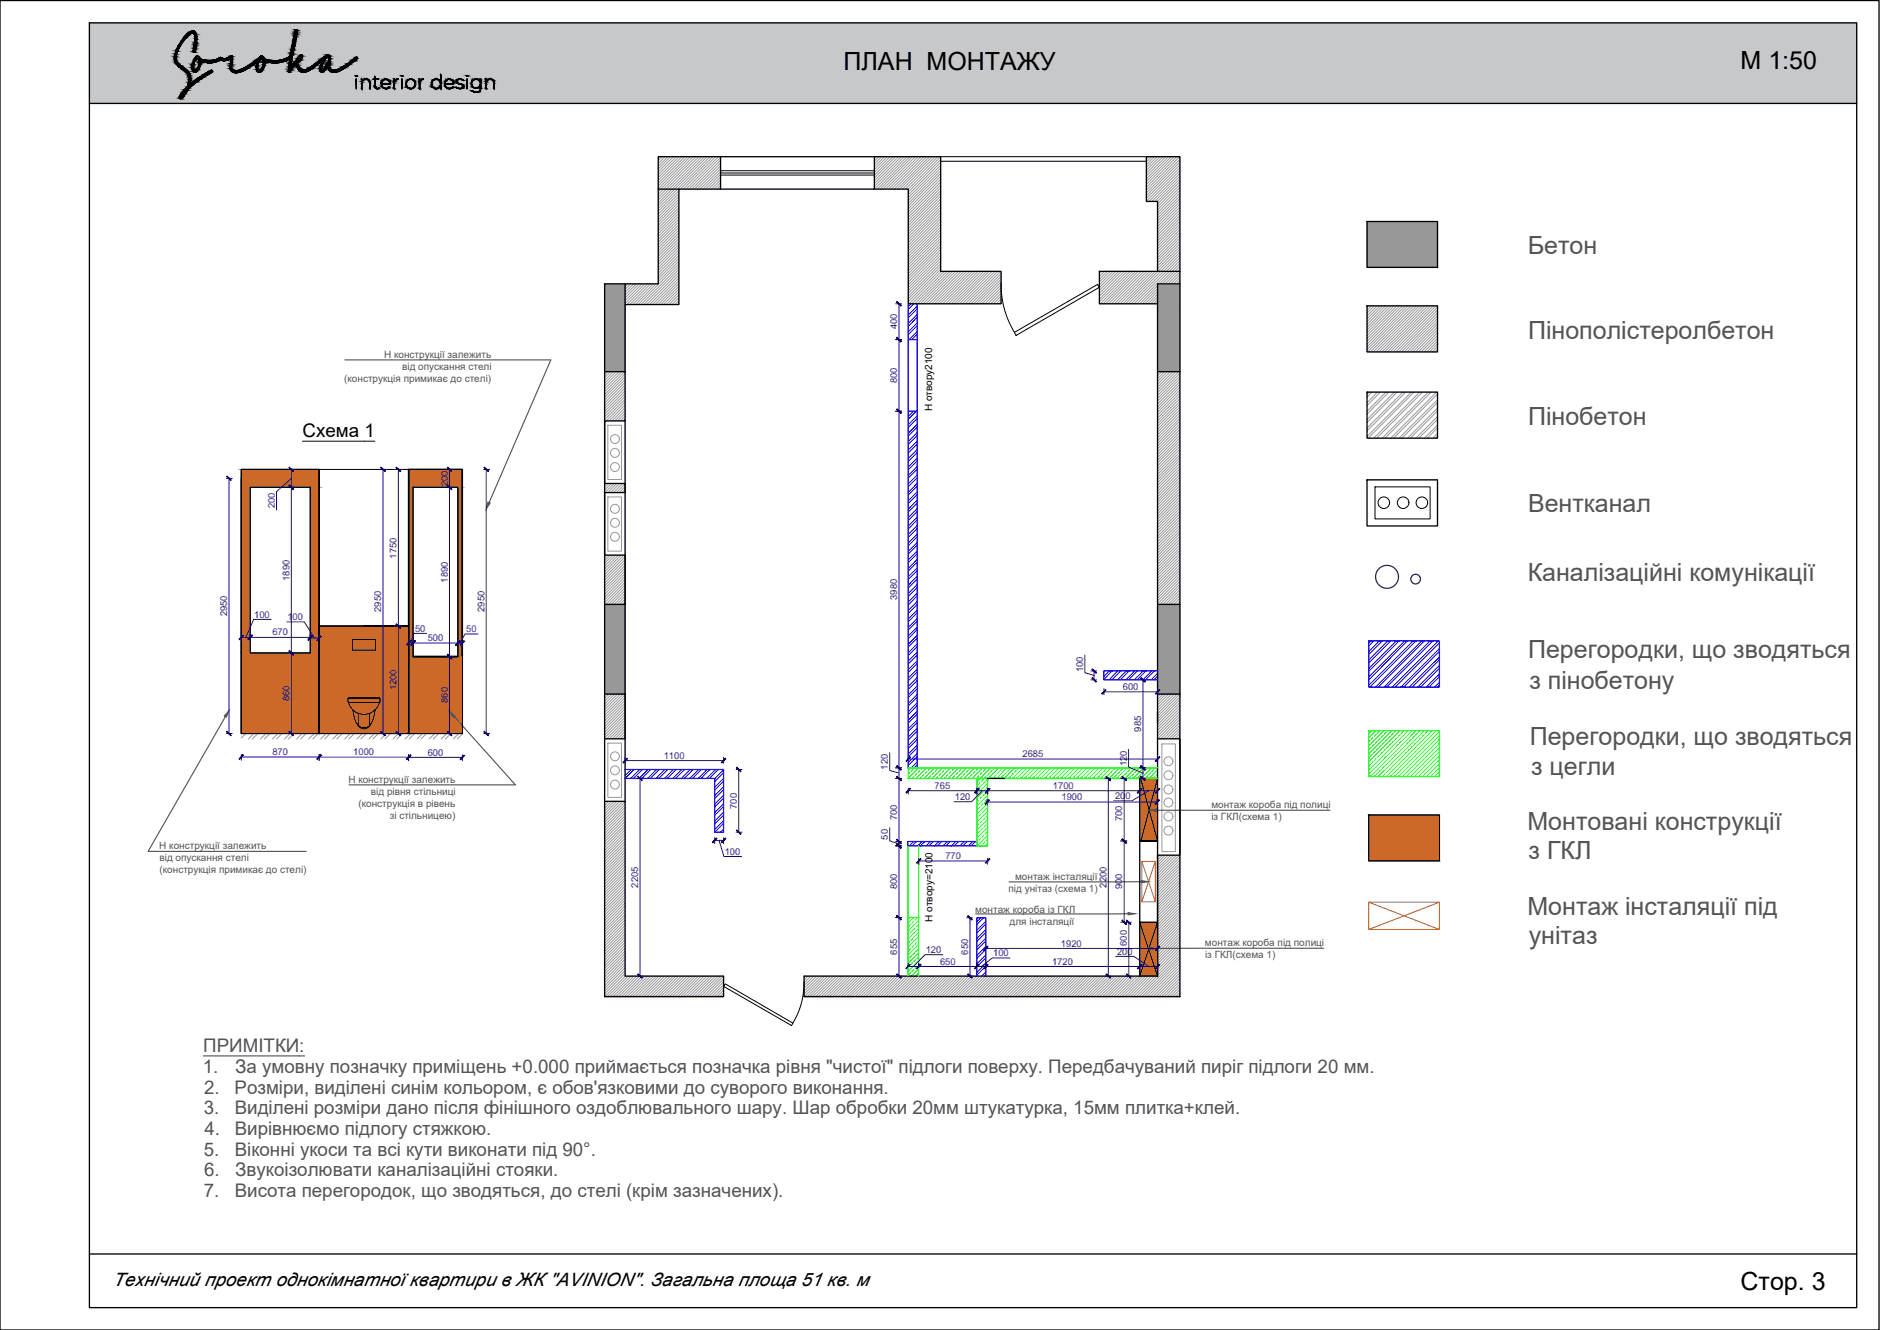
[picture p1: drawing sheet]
<svg xmlns="http://www.w3.org/2000/svg" width="420mm" height="297mm" viewBox="0 0 420 297" stroke-linecap="round" stroke-linejoin="round" font-family="sans-serif">
<defs><g id="words">
<g font-size="5.6">
<text x="188.5" y="15.6">ПЛАН МОНТАЖУ</text>
<text x="389" y="15.4">М 1:50</text>
<text x="389" y="288.1">Стор. 3</text>
</g>
<g font-size="5.6" fill="#545454">
<text x="341.5" y="56.7">Бетон</text>
<text x="341.5" y="75.6">Пінополістеролбетон</text>
<text x="341.5" y="94.9">Пінобетон</text>
<text x="341.5" y="114.4">Вентканал</text>
<text x="341.4" y="129.9">Каналізаційні комунікації</text>
<text x="341.5" y="147.1">Перегородки, що зводяться</text>
<text x="341.8" y="153.8">з пінобетону</text>
<text x="341.9" y="166.5">Перегородки, що зводяться</text>
<text x="342.2" y="173.1">з цегли</text>
<text x="341.4" y="185.3">Монтовані конструкції</text>
<text x="341.6" y="191.9">з ГКЛ</text>
<text x="341.4" y="204.3">Монтаж інсталяції під</text>
<text x="341.7" y="210.9">унітаз</text>
</g>
<g font-size="4.2">
<text x="67.6" y="97.6">Схема 1</text>
<text x="25.2" y="287.1">Технічний проект однокімнатної квартири в ЖК &quot;AVINION&quot;. Загальна площа 51 кв. м</text>
</g>
<g font-size="4.2" fill="#545454">
<text x="45.3" y="239.6">1.</text>
<text x="45.4" y="234.9">ПРИМІТКИ:</text>
<text x="52.6" y="239.6">За умовну позначку приміщень +0.000 приймається позначка рівня &quot;чистої&quot; підлоги поверху. Передбачуваний пиріг підлоги 20 мм.</text>
<text x="45.6" y="244.2">2.</text>
<text x="52.4" y="244.2">Розміри, виділені синім кольором, є обов'язковими до суворого виконання.</text>
<text x="45.6" y="248.9">3.</text>
<text x="52.5" y="248.9">Виділені розміри дано після фінішного оздоблювального шару. Шар обробки 20мм штукатурка, 15мм плитка+клей.</text>
<text x="45.7" y="253.5">4.</text>
<text x="52.5" y="253.5">Вирівнюємо підлогу стяжкою.</text>
<text x="45.6" y="258.1">5.</text>
<text x="45.6" y="262.7">6.</text>
<text x="52.5" y="258.1">Віконні укоси та всі кути виконати під 90°.</text>
<text x="52.6" y="262.7">Звукоізолювати каналізаційні стояки.</text>
<text x="45.6" y="267.3">7.</text>
<text x="52.5" y="267.3">Висота перегородок, що зводяться, до стелі (крім зазначених).</text>
</g>
<g font-size="2.2" fill="#545454">
<text x="85.9" y="79.9">Н конструкції залежить</text>
<text x="89.9" y="82.6">від опускання стелі</text>
<text x="76.9" y="85.3">(конструкція примикає до стелі)</text>
<text x="77.9" y="174.8">Н конструкції залежить</text>
<text x="82.9" y="177.5">від рівня стільниці</text>
<text x="80.1" y="180.2">(конструкція в рівень</text>
<text x="87.1" y="182.9">зі стільницею)</text>
<text x="270.7" y="180.5">монтаж короба під полиці</text>
<text x="270.7" y="183.2">із ГКЛ(схема 1)</text>
<text x="35.6" y="189.7">Н конструкції залежить</text>
<text x="35.6" y="192.3">від опускання стелі</text>
<text x="35.6" y="195.1">(конструкція примикає до стелі)</text>
<text x="226.9" y="196.5">монтаж інсталяції</text>
<text x="217.9" y="203.8">монтаж короба із ГКЛ</text>
<text x="225.4" y="199.2">під унітаз (схема 1)</text>
<text x="225.6" y="206.5">для інсталяції</text>
<text x="269.3" y="211.4">монтаж короба під полиці</text>
<text x="269.3" y="214.1">із ГКЛ(схема 1)</text>
</g>
<g font-size="2.2">
<text x="208.3" y="91.9" transform="rotate(-90 208.3 91.9)">Н отвору2100</text>
<text x="208.4" y="205.9" transform="rotate(-90 208.4 205.9)">Н отвору=2100</text>
</g>
<g font-size="2.1" fill="#250095">
<text x="200.5" y="73.6" transform="rotate(-90 200.5 73.6)">400</text>
<text x="200.5" y="85.6" transform="rotate(-90 200.5 85.6)">800</text>
<text x="61.4" y="113.6" transform="rotate(-90 61.4 113.6)">200</text>
<text x="100.1" y="108.6" transform="rotate(-90 100.1 108.6)">200</text>
<text x="88.6" y="124.7" transform="rotate(-90 88.6 124.7)">1750</text>
<text x="64.7" y="129.7" transform="rotate(-90 64.7 129.7)">1890</text>
<text x="100.1" y="130.1" transform="rotate(-90 100.1 130.1)">1890</text>
<text x="50.8" y="137.7" transform="rotate(-90 50.8 137.7)">2950</text>
<text x="56.8" y="138">100</text>
<text x="85.2" y="136.6" transform="rotate(-90 85.2 136.6)">2950</text>
<text x="108.3" y="136.6" transform="rotate(-90 108.3 136.6)">2950</text>
<text x="200.5" y="134" transform="rotate(-90 200.5 134)">3980</text>
<text x="60.9" y="141.9">670</text>
<text x="64.2" y="138.5">100</text>
<text x="92.8" y="141.1">50</text>
<text x="95.6" y="143.2">500</text>
<text x="104.2" y="141.2">50</text>
<text x="88.6" y="154.2" transform="rotate(-90 88.6 154.2)">1200</text>
<text x="242.1" y="150.1" transform="rotate(-90 242.1 150.1)">100</text>
<text x="251" y="154.1">600</text>
<text x="64.7" y="156.6" transform="rotate(-90 64.7 156.6)">860</text>
<text x="100.1" y="157" transform="rotate(-90 100.1 157)">860</text>
<text x="255" y="163.4" transform="rotate(-90 255 163.4)">985</text>
<text x="60.9" y="168.7">870</text>
<text x="79" y="168.7">1000</text>
<text x="95.6" y="168.8">600</text>
<text x="148.3" y="169.5">1100</text>
<text x="198.4" y="171.9" transform="rotate(-90 198.4 171.9)">120</text>
<text x="228.5" y="169.1">2685</text>
<text x="251.8" y="171.1" transform="rotate(-90 251.8 171.1)">120</text>
<text x="208.9" y="176.2">765</text>
<text x="213.4" y="178.7">120</text>
<text x="235.3" y="176.2">1700</text>
<text x="237.2" y="178.7">1900</text>
<text x="249.2" y="178.5">200</text>
<text x="164.7" y="180.6" transform="rotate(-90 164.7 180.6)">700</text>
<text x="200.5" y="183.2" transform="rotate(-90 200.5 183.2)">700</text>
<text x="250.8" y="183.4" transform="rotate(-90 250.8 183.4)">700</text>
<text x="162" y="190.9">100</text>
<text x="198.4" y="187.5" transform="rotate(-90 198.4 187.5)">50</text>
<text x="211.3" y="191.9">770</text>
<text x="142.6" y="198.2" transform="rotate(-90 142.6 198.2)">2205</text>
<text x="200.5" y="198.7" transform="rotate(-90 200.5 198.7)">800</text>
<text x="247.3" y="198.2" transform="rotate(-90 247.3 198.2)">2200</text>
<text x="250.8" y="198.7" transform="rotate(-90 250.8 198.7)">900</text>
<text x="200.5" y="213.2" transform="rotate(-90 200.5 213.2)">655</text>
<text x="206.9" y="212.8">120</text>
<text x="210.1" y="215.5">650</text>
<text x="216.4" y="213.2" transform="rotate(-90 216.4 213.2)">650</text>
<text x="222" y="213.6">100</text>
<text x="235.1" y="215.5">1720</text>
<text x="237.1" y="211.4">1920</text>
<text x="249.6" y="213.2">200</text>
<text x="251.8" y="211.2" transform="rotate(-90 251.8 211.2)">600</text>
</g>
</g></defs>
<g fill="#cd6928" stroke="#cd6928" stroke-width=".22">
<path d="M71.3 139.8l20 24v-24zM71.3 139.8l20 24h-20z"/>
<path d="M53.9 104.8l17.4 4v-4zM53.9 104.8l17.4 4h-17.4z"/>
<path d="M69.3 108.8l2 37v-37zM69.3 108.8l2 37h-2z"/>
<path d="M53.9 108.8l2 37v-37zM53.9 108.8l2 37h-2z"/>
<path d="M53.9 145.8l17.4 18v-18zM53.9 145.8l17.4 18h-17.4z"/>
</g>
<path d="M20 5.1l395 18v-18zM20 5.1l395 18h-395z" fill="#c7c8ca" stroke="#c7c8ca" stroke-width=".22"/>
<g fill="none" stroke="#00f" stroke-width=".22">
<path d="M203.6 67.8l-.6 .7M204.2 67.8l-1.2 1.3M205 68.4l-2 1.9M205 70.3l-2 1.9M205 72.1l-2 2M205 74l-1.8 1.8M205 69l-2 2M205 70.9l-2 2M205 72.8l-2 1.9M205 74.6l-1.2 1.2M204.1 91.8l-1.1 1.2M204.8 91.8l-1.8 1.8"/>
<path d="M205 92.9l-2 2M205 94.8l-2 2M205 96.6l-2 2M205 98.5l-2 2M205 93.5l-2 2M205 95.4l-2 2M205 97.3l-2 2M205 99.2l-2 2M205 100.4l-2 2M205 102.3l-2 2M205 104.2l-2 2M205 106.1l-2 2"/>
<path d="M205 107.9l-2 2.1M205 109.8l-2 2M205 111.7l-2 2M205 113.6l-2 2M205 115.5l-2 2M205 117.4l-2 2M205 119.3l-2 2M205 101l-2 2M205 102.9l-2 2M205 104.8l-2 2M205 106.7l-2 2M205 108.6l-2 2"/>
<path d="M205 110.5l-2 2M205 112.3l-2 2.1M205 114.2l-2 2M205 116.1l-2 2M205 118l-2 2M205 119.9l-2 2M205 121.1l-2 2M205 123l-2 2M205 124.9l-2 2M205 126.8l-2 2M205 128.7l-2 2M205 130.6l-2 2"/>
<path d="M205 132.4l-2 2.1M205 134.4l-2 1.9M205 136.3l-2 1.9M205 138.1l-2 2M205 121.8l-2 2M205 123.7l-2 2M205 125.5l-2 2M205 127.5l-2 1.9M205 129.3l-2 2M205 131.2l-2 2M205 133.1l-2 2M205 135l-2 2"/>
<path d="M205 136.8l-2 2.1M205 138.8l-2 1.9M205 140l-2 2M205 141.9l-2 2M205 143.8l-2 2M205 145.7l-2 1.9M205 147.6l-2 1.9M205 149.4l-2 2.1M205 151.3l-2 2M205 153.2l-2 2M205 155.1l-2 2M205 157l-2 2"/>
<path d="M205 158.9l-2 2M205 140.6l-2 2M205 142.5l-2 2M205 144.4l-2 2M205 146.3l-2 2M205 148.2l-2 2M205 150.1l-2 1.9M205 152l-2 2M205 153.8l-2 2M205 155.7l-2 2M205 157.6l-2 2M205 159.5l-2 2"/>
<path d="M247.9 149.8l-1.2 1.3M248.5 149.8l-1.8 1.9M249.8 149.8l-1.9 2M250.4 149.8l-1.9 2M251.7 149.8l-2 2M252.3 149.8l-1.9 2M253.6 149.8l-2 2M254.2 149.8l-2 2M255.5 149.8l-2 2M256.1 149.8l-2 2M257.4 149.8l-2 2M258 149.8l-2 2"/>
<path d="M258.7 150.4l-1.4 1.4M258.7 151l-.8 .8M306.4 143.2l-.5 .5M307 143.2l-1.1 1.1M308.3 143.2l-2.4 2.3M308.9 143.2l-3 3M310.1 143.2l-4.2 4.2M310.8 143.2l-4.9 4.9M312 143.2l-6.1 6.1M312.7 143.2l-6.8 6.7M313.9 143.2l-8 8M314.5 143.2l-8.6 8.6"/>
<path d="M315.8 143.2l-9.9 9.9M316.4 143.2l-10.2 10.2M317.7 143.2l-10.3 10.2M318.3 143.2l-10.2 10.2M319.6 143.2l-10.3 10.2M320.2 143.2l-10.3 10.2M321.5 143.2l-10.3 10.2M321.7 144.9l-8.6 8.5M321.7 146.8l-6.7 6.6M321.7 148.6l-4.8 4.8M321.7 150.5l-3 2.9M321.7 152.4l-1.1 1"/>
<path d="M321.7 143.6l-9.9 9.8M321.7 145.5l-8 7.9M321.7 147.3l-6.1 6.1M321.7 149.3l-4.2 4.1M321.7 151.1l-2.3 2.3M321.7 153l-.4 .4M139.8 171.9h-.1M141.1 171.9l-1.4 1.3M141.7 171.9l-2 1.9M143 171.9l-2.1 1.9M143.6 171.9l-2 1.9M144.8 171.9l-2 1.9"/>
<path d="M145.5 171.9l-2 1.9M146.7 171.9l-2 1.9M147.4 171.9l-2.1 1.9M148.6 171.9l-2 1.9M149.2 171.9l-2 1.9M150.5 171.9l-2 1.9M151.1 171.9l-2 1.9M152.4 171.9l-2 1.9M153 171.9l-2 1.9M154.3 171.9l-2 1.9M154.9 171.9l-2 1.9M156.2 171.9l-2.1 1.9"/>
<path d="M156.8 171.9l-2 1.9M158 171.9l-2 1.9M158.7 171.9l-2 1.9M159.9 171.9l-2 1.9M160.5 171.9l-2 1.9M161.7 171.9l-2 2M161.7 173.8l-2 2M161.7 175.7l-2 2M161.7 177.6l-2 2M161.7 179.5l-2 2M161.7 172.6l-2 2M161.7 174.5l-2 2"/>
<path d="M161.7 176.3l-2 2M161.7 178.3l-2 1.9M205 160.8l-2 2M205 162.6l-2 2M205 164.5l-2 2M205 166.4l-2 2M205 168.3l-2 2M205 170.2l-1.3 1.3M205 161.4l-2 2M205 163.3l-2 2M205 165.2l-2 2M205 167l-2 2"/>
<path d="M205 168.9l-2 2M205 170.8l-.7 .7M161.7 181.4l-2 2M161.7 183.2l-2 2.1M161.7 185.2l-.7 .7M161.7 180.1l-2 2M161.7 182l-2 2M161.7 183.9l-1.9 2M161.7 185.8l-.1 .1M204.2 187.9l-1 1M204.8 187.9l-1 1M206.1 187.9l-1 1"/>
<path d="M206.7 187.9l-1 1M207.9 187.9l-.9 1M208.6 187.9l-1 1M209.8 187.9l-1 1M210.5 187.9l-1 1M211.8 187.9l-1.1 1M212.3 187.9l-.9 1M213.6 187.9l-1 1M214.2 187.9l-1 1M215.5 187.9l-1 1M216.2 187.9l-1.1 1M217.4 187.9l-1 1"/>
<path d="M218 187.9l-1 1M218.3 188.9h.1M202.9 206.2h.1M202.9 208.1h.1M202.9 210h.1M202.9 211.8h.1M202.9 213.7h.1M202.9 204.9h.1M202.9 206.8h.1M202.9 208.7h.1M202.9 210.6h.1M202.9 212.5h.1"/>
<path d="M202.9 214.4h.1M202.9 215.6h.1M202.9 217.5h.1M202.9 216.2h.1M219.2 205l-.9 .9M219.8 205l-1.5 1.5M220.3 205.8l-2 2M220.3 207.6l-2 2M220.3 209.5l-2 2M220.3 211.4l-2 2M220.3 213.3l-2 2M220.3 215.2l-2 2"/>
<path d="M220.3 217.1l-.9 .9M220.3 206.4l-2 2M220.3 208.3l-2 2M220.3 210.2l-2 2M220.3 212l-2 2M220.3 213.9l-2 2M220.3 215.8l-2 2M220.3 217.7l-.3 .3"/>
</g>
<g fill="#989898" stroke="#989898" stroke-width=".22">
<path d="M305.5 49.5l15.8 10.2v-10.2zM305.5 49.5l15.8 10.2h-15.8z"/>
<path d="M258.7 63.4l5 4.4v-4.4zM258.7 63.4l5 4.4h-5z"/>
<path d="M258.7 67.8l5 15.2v-15.2zM258.7 67.8l5 15.2h-5z"/>
<path d="M135.1 63.4l4.6 4.6v-4.6zM135.1 63.4l4.6 4.6h-4.6z"/>
<path d="M135.1 68l4.6 15v-15zM135.1 68l4.6 15h-4.6z"/>
<path d="M135.1 135l4.6 20v-20zM135.1 135l4.6 20h-4.6z"/>
<path d="M258.7 135l5 20v-20zM258.7 135l5 20h-5z"/>
</g>
<g fill="none" stroke="#989898" stroke-width=".22">
<path d="M147.4 35l-.3 .2M148 35l-.9 .9M148.6 35l-1.5 1.5M149.3 35l-2.2 2.2M149.9 35l-2.8 2.7M150.5 35l-3.4 3.4M151.1 35l-4 4M151.8 35l-4.7 4.7M152.4 35l-5.3 5.3M153 35l-5.9 5.9M153.7 35l-6.6 6.5M154.3 35l-7.2 7.1"/>
<path d="M154.9 35l-7.8 7.8M155.5 35l-8.4 8.4M156.2 35l-9.1 9.1M156.8 35l-9.7 9.7M157.4 35l-10.3 10.3M158 35l-10.9 10.9M158.7 35l-11.6 11.6M159.3 35l-7.2 7.2M159.9 35l-7.2 7.2M160.6 35l-7.3 7.2M161 35.2l-7 7M161 35.8l-6.4 6.4"/>
<path d="M161 36.4l-5.8 5.8M161 37.1l-5.2 5.1M161 37.7l-4.5 4.5M161 38.3l-3.9 3.9M161 38.9l-3.3 3.3M161 39.6l-2.6 2.6M195.7 35l-.3 .3M196.4 35l-1 1M197 35l-1.6 1.6M197.7 35l-2.3 2.2M198.3 35l-2.9 2.9M198.9 35l-3.5 3.5"/>
<path d="M199.6 35l-4.2 4.1M200.2 35l-4.8 4.7M200.8 35l-5.4 5.4M201.4 35l-6 6M202.1 35l-6.7 6.6M202.7 35l-7.2 7.2M203.3 35l-7.2 7.2M203.9 35l-7.2 7.2M204.6 35l-7.3 7.2M205.2 35l-7.2 7.2M205.8 35l-7.2 7.2M206.5 35l-7.3 7.2"/>
<path d="M207.1 35l-7.2 7.2M207.7 35l-7.2 7.2M208.3 35l-7.2 7.2M209 35l-7.3 7.2M209.6 35l-7.2 7.2M210.2 35l-7.2 7.2M210.2 35.6l-7.2 7.3M210.2 36.3l-7.2 7.2M210.2 36.9l-7.2 7.2M210.2 37.5l-7.2 7.3M210.2 38.2l-7.2 7.2M210.2 38.8l-7.2 7.2"/>
<path d="M210.2 39.4l-7.2 7.2M256.8 35l-.6 .5M257.4 35l-1.2 1.1M258 35l-1.8 1.8M258.6 35l-2.4 2.4M259.2 35l-3 3M259.9 35l-3.7 3.7M260.5 35l-4.3 4.3M261.2 35l-5 4.9M261.8 35l-5.6 5.5M262.4 35l-6.2 6.2M263 35l-6.8 6.8"/>
<path d="M263.7 35l-7.5 7.4M263.7 35.6l-7.5 7.5M263.7 36.2l-7.5 7.5M263.7 36.8l-7.5 7.5M263.7 37.5l-7.5 7.4M263.7 38.1l-6.9 6.9M263.7 38.7l-6.3 6.3M263.7 39.4l-5.6 5.6M263.7 40l-5 5M151.7 42.6l-4.6 4.6M151.7 43.2l-4.6 4.6M151.7 43.8l-4.6 4.7"/>
<path d="M151.7 44.5l-4.6 4.6M151.7 45.1l-4.6 4.6M151.7 45.7l-4.6 4.6M151.7 46.4l-4.6 4.6M151.7 47l-4.6 4.6M151.7 47.6l-4.6 4.6M151.7 48.2l-4.6 4.7M151.7 48.9l-4.6 4.6M151.7 49.5l-4.6 4.6M151.7 50.2l-4.6 4.5M151.7 50.7l-4.6 4.7M151.7 51.4l-4.6 4.6"/>
<path d="M151.7 52l-4.6 4.6M151.7 52.6l-4.6 4.7M151.7 53.3l-4.6 4.6M151.7 53.9l-4.6 4.6M151.7 54.6l-4.6 4.5M151.7 55.1l-4.6 4.7M151.7 55.8l-4.6 4.6M151.7 56.4l-4.6 4.6M151.7 57.1l-4.6 4.6M151.7 57.7l-4.6 4.6M151.7 58.3l-4.6 4.6M151.7 58.9l-9 9.1"/>
<path d="M151.7 59.5l-8.4 8.5M161 40.2l-2 2M161 40.8l-1.4 1.4M161 41.5l-.8 .7M161 42.1l-.1 .1M210.2 42.6l-7.2 7.2M210.2 50.7l-7.2 7.3M210.2 40l-7.2 7.3M210.2 40.7l-7.2 7.2M210.2 41.3l-7.2 7.2M210.2 41.9l-7.2 7.3M210.2 43.2l-7.2 7.2"/>
<path d="M210.2 43.8l-7.2 7.2M210.2 44.4l-7.2 7.3M210.2 45.1l-7.2 7.2M210.2 45.7l-7.2 7.2M210.2 46.3l-7.2 7.3M210.2 46.9l-7.2 7.3M210.2 47.6l-7.2 7.2M210.2 48.2l-7.2 7.2M210.2 48.8l-7.2 7.3M210.2 49.5l-7.2 7.2M210.2 50.1l-7.2 7.2M210.2 51.3l-7.2 7.3"/>
<path d="M210.2 52l-7.2 7.2M210.2 52.6l-7.2 7.2M210.2 53.2l-7.2 7.3M210.2 53.9l-7.2 7.2M210.2 54.5l-7.2 7.3M210.2 55.1l-7.2 7.2M210.2 55.7l-7.2 7.3M210.2 56.4l-7.2 7.2M210.2 57l-7.2 7.2M210.2 57.6l-7.2 7.3M210.2 58.3l-7.2 7.2M210.2 58.9l-7.2 7.3"/>
<path d="M210.2 59.5l-7.2 7.2M263.7 55.7l-12.2 12.1M263.7 56.3l-11.5 11.5M263.7 56.9l-10.9 10.9M263.7 57.6l-10.3 10.2M263.7 58.2l-9.6 9.6M263.7 40.6l-5 5M263.7 41.2l-5 5M263.7 41.9l-5 4.9M263.7 42.5l-5 5M263.7 43.1l-5 5M263.7 43.8l-5 5"/>
<path d="M263.7 44.4l-5 5M263.7 45l-5 5M263.7 45.6l-5 5M263.7 46.3l-5 5M263.7 46.9l-5 5M263.7 47.5l-5 5M263.7 48.2l-5 5M263.7 48.8l-5 5M263.7 49.4l-5 5M263.7 50l-5 5M263.7 50.7l-5 5M263.7 51.3l-5 5"/>
<path d="M263.7 51.9l-5 5M263.7 52.6l-5 5M263.7 53.2l-5 5M263.7 53.8l-5 5M263.7 54.4l-5 5M263.7 55.1l-5 5M263.7 58.8l-4.5 4.6M263.7 59.5l-3.9 3.9M140.3 63.4l-.6 .6M141 63.4l-1.3 1.2M141.6 63.4l-1.9 1.9M142.2 63.4l-2.5 2.5"/>
<path d="M142.8 63.4l-3.1 3.1M143.5 63.4l-3.8 3.8M144.1 63.4l-4.4 4.4M144.7 63.4l-4.6 4.6M145.4 63.4l-4.6 4.6M146 63.4l-4.6 4.6M146.6 63.4l-4.6 4.6M151.7 60.2l-7.8 7.8M151.7 60.8l-7.2 7.2M151.7 61.5l-6.5 6.5M151.7 62.1l-5.9 5.9M151.7 62.7l-5.3 5.3"/>
<path d="M151.7 63.3l-4.6 4.7M151.7 64l-4 4M151.7 64.6l-3.4 3.4M151.7 65.2l-2.8 2.8M151.7 65.9l-2.1 2.1M151.7 66.5l-1.5 1.5M151.7 67.1l-.9 .9M151.7 67.7l-.2 .3M210.2 60.1l-7.2 7.3M210.4 60.6l-7.2 7.2M211 60.6l-7.2 7.2M211.7 60.6l-7.3 7.2"/>
<path d="M212.3 60.6l-7.2 7.2M212.9 60.6l-7.2 7.2M213.5 60.6l-7.2 7.2M214.2 60.6l-7.3 7.2M214.8 60.6l-7.2 7.2M215.4 60.6l-7.2 7.2M216.1 60.6l-7.3 7.2M216.7 60.6l-7.2 7.2M217.3 60.6l-7.2 7.2M217.9 60.6l-7.2 7.2M218.6 60.6l-7.3 7.2M219.2 60.6l-7.2 7.2"/>
<path d="M219.8 60.6l-7.2 7.2M220.5 60.6l-7.3 7.2M221.1 60.6l-7.3 7.2M221.7 60.6l-7.2 7.2M222.3 60.6l-7.2 7.2M223 60.6l-7.3 7.2M223.6 60.6l-7.2 7.2M223.7 61.1l-6.7 6.7M223.7 61.8l-6.1 6M223.7 62.4l-5.5 5.4M223.7 63l-4.8 4.8M223.7 63.6l-4.2 4.2"/>
<path d="M223.7 64.2l-3.6 3.6M223.7 64.9l-2.9 2.9M223.7 65.5l-2.3 2.3M223.7 66.2l-1.7 1.6M223.7 66.8l-1.1 1M223.7 67.4l-.4 .4M246.2 60.6l-.5 .5M246.8 60.6l-1.1 1.2M247.5 60.6l-1.8 1.8M248.1 60.6l-2.4 2.4M248.8 60.6l-3.1 3M249.4 60.6l-3.7 3.6"/>
<path d="M250 60.6l-4.3 4.3M250.6 60.6l-4.9 4.9M251.2 60.6l-5.5 5.6M251.9 60.6l-6.2 6.2M252.5 60.6l-6.8 6.8M253.2 60.6l-7.3 7.2M253.8 60.6l-7.3 7.2M254.4 60.6l-7.3 7.2M255 60.6l-7.2 7.2M255.7 60.6l-7.3 7.2M256.3 60.6l-7.3 7.2M256.9 60.6l-7.2 7.2"/>
<path d="M257.6 60.6l-7.3 7.2M258.2 60.6l-7.2 7.2M258.7 63.8l-4 4M258.7 64.5l-3.4 3.3M258.7 65.1l-2.8 2.7M258.7 65.7l-2.1 2.1M258.7 66.3l-1.5 1.5M258.7 67l-.8 .8M258.7 67.6l-.2 .2M263.7 60.1l-3.3 3.3M263.7 60.7l-2.7 2.7M263.7 61.3l-2 2.1"/>
<path d="M263.7 62l-1.4 1.4M263.7 62.6l-.8 .8M263.7 63.2l-.2 .2M305.9 68.3l-.4 .4M306.5 68.3l-1 1M307.1 68.3l-1.6 1.6M307.8 68.3l-2.3 2.3M308.4 68.3l-2.9 2.9M309 68.3l-3.5 3.5M309.6 68.3l-4.1 4.2M310.3 68.3l-4.8 4.8M310.9 68.3l-5.4 5.4"/>
<path d="M311.5 68.3l-6 6M312.2 68.3l-6.7 6.7M312.8 68.3l-7.3 7.3M313.4 68.3l-7.9 7.9M314 68.3l-8.5 8.6M314.7 68.3l-9.2 9.2M315.3 68.3l-9.8 9.8M315.9 68.3l-10.3 10.3M316.6 68.3l-10.3 10.3M317.2 68.3l-10.3 10.3M317.8 68.3l-10.2 10.3M318.4 68.3l-10.2 10.3"/>
<path d="M319.1 68.3l-10.3 10.3M319.7 68.3l-10.3 10.3M320.3 68.3l-10.3 10.3M320.9 68.3l-10.2 10.3M321.3 68.6l-10 10M321.3 69.2l-9.3 9.4M321.3 69.9l-8.7 8.7M321.3 70.5l-8.1 8.1M321.3 71.1l-7.5 7.5M321.3 71.8l-6.8 6.8M321.3 72.4l-6.2 6.2M321.3 73l-5.6 5.6"/>
<path d="M321.3 73.6l-4.9 5M321.3 74.3l-4.3 4.3M321.3 74.9l-3.7 3.7M321.3 75.6l-3.1 3M321.3 76.2l-2.4 2.4M321.3 76.8l-1.8 1.8M321.3 77.4l-1.2 1.2M321.3 78l-.5 .6M135.2 83l-.1 .1M135.8 83l-.7 .7M135.8 95h3.1v12.1h-3.1zM136.4 83l-1.3 1.3"/>
<path d="M137.1 83l-2 1.9M137.7 83l-2.6 2.6M138.3 83l-3.2 3.2M139 83l-3.9 3.9M139.6 83l-4.5 4.5M139.7 83.5l-4.6 4.6M139.7 84.1l-4.6 4.6M139.7 84.8l-4.6 4.6M139.7 85.4l-4.6 4.6M139.7 86l-4.6 4.6M139.7 86.6l-4.6 4.7M139.7 87.3l-4.6 4.6"/>
<path d="M139.7 87.9l-4.6 4.6M139.7 88.5l-4.6 4.6M139.7 89.2l-4.6 4.6M139.7 89.8l-4.2 4.2M139.7 90.4l-3.6 3.6M139.7 91l-2.9 3M139.7 91.7l-2.3 2.3M139.7 92.3l-1.7 1.7M139.7 92.9l-1.1 1.1M139.7 93.5l-.4 .5M259 83l-.3 .3M259.7 83l-1 .9"/>
<path d="M260.3 83l-1.6 1.6M260.9 83l-2.2 2.2M261.5 83l-2.8 2.8M262.2 83l-3.5 3.5M262.8 83l-4.1 4.1M263.4 83l-4.7 4.7M263.7 83.3l-5 5M263.7 84l-5 5M263.7 84.6l-5 5M263.7 85.2l-5 5M263.7 85.8l-5 5.1M263.7 86.5l-5 5"/>
<path d="M263.7 87.1l-5 5M263.7 87.7l-5 5M263.7 88.4l-5 5M263.7 89l-5 5M263.7 89.6l-5 5M263.7 90.2l-5 5M263.7 90.9l-5 5M263.7 91.5l-5 5M263.7 92.1l-5 5M263.7 92.8l-5 5M263.7 93.4l-5 5M263.7 94l-5 5"/>
<path d="M263.7 94.6l-5 5M263.7 95.3l-5 5M263.7 95.9l-5 5M263.7 96.5l-5 5M263.7 97.2l-5 5M263.7 97.8l-5 5M263.7 98.4l-5 5M263.7 99l-5 5M263.7 99.7l-5 5M306 87.6l-.5 .5M306.6 87.6l-1.1 1.1M307.8 87.6l-2.3 2.3"/>
<path d="M308.5 87.6l-3 3M309.8 87.6l-4.3 4.2M310.4 87.6l-4.9 4.9M311.6 87.6l-6.1 6.1M312.3 87.6l-6.8 6.7M313.5 87.6l-8 8M314.2 87.6l-8.7 8.7M315.4 87.6l-9.9 9.9M316 87.6l-10.2 10.3M317.3 87.6l-10.3 10.3M317.9 87.6l-10.2 10.3M319.2 87.6l-10.3 10.3"/>
<path d="M319.8 87.6l-10.3 10.3M321.1 87.6l-10.3 10.3M321.3 89.3l-8.6 8.6M321.3 91.1l-6.7 6.8M321.3 93l-4.9 4.9M321.3 94.9l-3 3M321.3 96.8l-1 1.1M321.3 88l-9.9 9.9M321.3 89.9l-8 8M321.3 91.8l-6.1 6.1M321.3 93.7l-4.2 4.2M321.3 95.5l-2.3 2.4"/>
<path d="M321.3 97.4l-.5 .5M135.3 108l-.2 .2M135.8 111h3.1v12.1h-3.1zM136 108l-.9 .9M136.6 108l-1.5 1.5M137.2 108l-2 2M137.8 108l-2 2M138.5 108l-2 2M139.1 108l-2 2M139.7 108l-1.9 2M139.7 108.7l-1.3 1.3M139.7 109.3l-.7 .7"/>
<path d="M139.7 109.9l-.1 .1M263.7 100.3l-5 5M263.7 101l-5 4.9M263.7 101.6l-5 5M263.7 102.2l-5 5M263.7 102.8l-5 5M263.7 103.4l-5 5M263.7 104.1l-5 5M263.7 104.7l-5 5M263.7 105.4l-5 4.9M263.7 106l-5 5M263.7 106.6l-5 5"/>
<path d="M263.7 107.2l-5 5M263.7 107.9l-5 4.9M263.7 108.5l-5 5M263.7 109.1l-5 5M263.7 109.8l-5 5M263.7 110.3l-5 5.1M263.7 111l-5 5M263.7 111.6l-5 5M263.7 112.3l-5 4.9M263.7 112.9l-5 5M263.7 113.5l-5 5M263.7 114.2l-5 5"/>
<path d="M263.7 114.8l-5 5M263.7 115.4l-5 5M263.7 116l-5 5M263.7 116.7l-5 5M263.7 117.3l-5 5M263.7 117.9l-5 5M263.7 118.6l-5 5M263.7 119.2l-5 4.9M263.7 119.8l-5 5M135.7 124l-.6 .6M136.3 124l-1.2 1.2M136.9 124l-1.8 1.8"/>
<path d="M137.6 124l-2.5 2.4M138.2 124l-3.1 3.1M138.8 124l-3.7 3.7M139.4 124l-4.3 4.3M139.7 124.4l-4.6 4.6M139.7 125l-4.6 4.6M139.7 125.6l-4.6 4.6M139.7 126.3l-4.6 4.5M139.7 126.9l-4.6 4.6M139.7 127.5l-4.6 4.6M139.7 128.1l-4.6 4.6M139.7 128.8l-4.6 4.6"/>
<path d="M139.7 129.4l-4.6 4.6M139.7 130l-4.6 4.6M139.7 130.6l-4.3 4.4M139.7 131.3l-3.7 3.7M139.7 131.9l-3.1 3.1M139.7 132.5l-2.5 2.5M139.7 133.2l-1.8 1.8M139.7 133.8l-1.2 1.2M139.7 134.4l-.6 .6M263.7 131.1l-3.9 3.9M263.7 130.5l-4.5 4.5M263.7 120.4l-5 5"/>
<path d="M263.7 121.1l-5 5M263.7 121.7l-5 5M263.7 122.3l-5 5M263.7 122.9l-5 5.1M263.7 123.6l-5 5M263.7 124.2l-5 5M263.7 124.8l-5 5M263.7 125.5l-5 5M263.7 126.1l-5 5M263.7 126.7l-5 5M263.7 127.3l-5 5M263.7 128l-5 5"/>
<path d="M263.7 128.6l-5 5M263.7 129.2l-5 5M263.7 129.9l-5 5M263.7 131.7l-3.2 3.3M263.7 132.4l-2.6 2.6M263.7 133l-2 2M263.7 133.6l-1.4 1.4M263.7 134.3l-.7 .7M263.7 134.9l-.1 .1M135.5 155l-.4 .3M136.1 155l-1 1M136.7 155l-1.6 1.6"/>
<path d="M137.4 155l-2.3 2.3M138 155l-2.9 2.9M138.6 155l-3.5 3.5M139.3 155l-4.2 4.1M139.7 155.2l-4.6 4.6M139.7 155.8l-4.6 4.6M139.7 156.4l-4.6 4.6M139.7 157l-4.6 4.7M139.7 157.7l-4.6 4.6M139.7 158.3l-4.6 4.6M139.7 158.9l-4.6 4.6M139.7 159.5l-4.6 4.7"/>
<path d="M259.3 155l-.6 .6M260 155l-1.3 1.2M260.6 155l-1.9 1.9M261.2 155l-2.5 2.5M261.8 155l-3.1 3.1M262.5 155l-3.8 3.7M263.1 155l-4.4 4.4M263.7 155l-5 5M263.7 155.6l-5 5M263.7 156.2l-5 5M263.7 156.9l-5 5M263.7 157.5l-5 5"/>
<path d="M263.7 158.1l-5 5M263.7 158.8l-5 5M263.7 159.4l-5 5M54.1 163.8l-.2 .1M54.9 163.8l-1 1M56.7 163.8l-1.2 1.2M57.7 163.8l-1.3 1.2M59.4 163.8l-1.2 1.2M60.3 163.8l-1.2 1.2M62.1 163.8l-1.2 1.2M63 163.8l-1.2 1.2M64.8 163.8l-1.2 1.2"/>
<path d="M65.7 163.8l-1.2 1.2M67.5 163.8l-1.2 1.2M68.4 163.8l-1.2 1.2M70.2 163.8l-1.2 1.2M71.1 163.8l-1.2 1.2M72.9 163.8l-1.2 1.2M73.8 163.8l-1.2 1.2M75.6 163.8l-1.2 1.2M76.5 163.8l-1.2 1.2M78.3 163.8l-1.3 1.2M79.2 163.8l-1.2 1.2M81 163.8l-1.2 1.2"/>
<path d="M81.9 163.8l-1.3 1.2M83.7 163.8l-1.2 1.2M84.6 163.8l-1.2 1.2M86.4 163.8l-1.3 1.2M87.3 163.8l-1.3 1.2M89.1 163.8l-1.3 1.2M90 163.8l-1.3 1.2M91.8 163.8l-1.3 1.2M92.7 163.8l-1.3 1.2M94.4 163.8l-1.2 1.2M95.3 163.8l-1.2 1.2M97.2 163.8l-1.3 1.2"/>
<path d="M98 163.8l-1.2 1.2M99.9 163.8l-1.3 1.2M100.8 163.8l-1.3 1.2M102.5 163.8l-1.2 1.2M103.3 163.9l-1.1 1.1M135.4 179l-.3 .2M135.8 166h3.1v12.1h-3.1zM136 179l-.9 .9M136.7 179l-1.6 1.5M137.2 179l-2.1 2.1M137.9 179l-2.8 2.8M138.5 179l-3.4 3.4"/>
<path d="M139.1 179l-4 4M139.7 160.2l-4.6 4.6M139.7 160.8l-4.1 4.2M139.7 161.4l-3.5 3.6M139.7 162.1l-2.9 2.9M139.7 162.7l-2.3 2.3M139.7 163.4l-1.7 1.6M139.7 163.9l-1 1.1M139.7 164.6l-.4 .4M139.7 179.1l-4.6 4.5M139.7 179.7l-4.6 4.6M259.7 166.1h3v24.1h-3z"/>
<path d="M263.7 160l-5 5M263.7 160.6l-4.3 4.4M263.7 161.3l-3.7 3.7M263.7 161.9l-3.1 3.1M263.7 162.5l-2.4 2.5M263.7 163.2l-1.8 1.8M263.7 163.8l-1.2 1.2M263.7 164.4l-.6 .6M139.7 180.3l-4.6 4.6M139.7 180.9l-4.6 4.6M139.7 181.6l-4.6 4.6M139.7 182.2l-4.6 4.6"/>
<path d="M139.7 182.8l-4.6 4.6M139.7 183.5l-4.6 4.5M139.7 184.1l-4.6 4.6M139.7 184.7l-4.6 4.6M139.7 185.3l-4.6 4.6M139.7 186l-4.6 4.6M139.7 186.6l-4.6 4.6M139.7 187.2l-4.6 4.6M139.7 187.9l-4.6 4.5M139.7 188.5l-4.6 4.6M139.7 189.1l-4.6 4.6M139.7 189.7l-4.6 4.6"/>
<path d="M139.7 190.4l-4.6 4.6M139.7 191l-4.6 4.6M139.7 191.6l-4.6 4.6M139.7 192.3l-4.6 4.5M139.7 192.9l-4.6 4.6M139.7 193.5l-4.6 4.6M139.7 194.1l-4.6 4.6M139.7 194.8l-4.6 4.6M139.7 195.4l-4.6 4.6M139.7 196l-4.6 4.6M139.7 196.6l-4.6 4.6M139.7 197.3l-4.6 4.6"/>
<path d="M139.7 197.9l-4.6 4.6M139.7 198.5l-4.6 4.6M139.7 199.2l-4.6 4.5M139.7 199.8l-4.6 4.6M259.2 191l-.5 .4M259.8 191l-1.1 1.1M260.4 191l-1.7 1.7M261 191l-2.3 2.3M261.7 191l-3 3M262.3 191l-3.6 3.5M262.9 191l-4.2 4.2M263.6 191l-4.9 4.8"/>
<path d="M263.7 191.5l-5 5M263.7 192.1l-5 5M263.7 192.7l-5 5M263.7 193.3l-5 5M263.7 194l-5 5M263.7 194.6l-5 5M263.7 195.2l-5 5M263.7 195.9l-5 5M263.7 196.5l-5 5M263.7 197.1l-5 5M263.7 197.7l-5 5M263.7 198.4l-5 5"/>
<path d="M263.7 199l-5 5M263.7 199.6l-5 5M139.7 200.4l-4.6 4.6M139.7 201l-4.6 4.6M139.7 201.7l-4.6 4.6M139.7 202.3l-4.6 4.6M139.7 202.9l-4.6 4.6M139.7 203.6l-4.6 4.5M139.7 204.2l-4.6 4.6M139.7 204.8l-4.6 4.6M139.7 205.4l-4.6 4.6M139.7 206.1l-4.6 4.6"/>
<path d="M139.7 206.7l-4.6 4.6M139.7 207.3l-4.6 4.6M139.7 208l-4.6 4.5M139.7 208.6l-4.6 4.6M139.7 209.2l-4.6 4.6M139.7 209.8l-4.6 4.6M139.7 210.5l-4.6 4.6M139.7 211.1l-4.6 4.6M139.7 211.7l-4.6 4.6M139.7 212.4l-4.6 4.5M139.7 213l-4.6 4.6M139.7 213.6l-4.6 4.6"/>
<path d="M139.7 214.2l-4.6 4.6M139.7 214.9l-4.6 4.6M139.7 215.5l-4.6 4.6M139.7 216.1l-4.6 4.6M139.7 216.8l-4.6 4.5M139.7 217.4l-4.6 4.6M139.7 218l-4.5 4.6M140.4 218l-4.6 4.6M141 218l-4.6 4.6M141.6 218l-4.6 4.6M142.3 218l-4.6 4.6M142.9 218l-4.6 4.6"/>
<path d="M143.5 218l-4.6 4.6M144.1 218l-4.6 4.6M144.8 218l-4.6 4.6M145.4 218l-4.6 4.6M146 218l-4.6 4.6M146.7 218l-4.6 4.6M147.3 218l-4.6 4.6M147.9 218l-4.6 4.6M148.5 218l-4.6 4.6M149.2 218l-4.6 4.6M149.8 218l-4.6 4.6M150.5 218l-4.7 4.6"/>
<path d="M151 218l-4.5 4.6M151.7 218l-4.6 4.6M152.3 218l-4.6 4.6M153 218l-4.7 4.6M153.6 218l-4.6 4.6M154.2 218l-4.6 4.6M154.9 218l-4.7 4.6M155.4 218l-4.5 4.6M156.1 218l-4.6 4.6M156.7 218l-4.6 4.6M157.4 218l-4.7 4.6M158 218l-4.6 4.6"/>
<path d="M158.6 218l-4.6 4.6M159.2 218l-4.6 4.6M159.9 218l-4.6 4.6M160.5 218l-4.6 4.6M161.1 218l-4.6 4.6M161.7 218l-4.6 4.6M161.7 218.6l-3.9 4M161.7 219.3l-3.3 3.3M161.7 219.9l-2.7 2.7M180 218l-.3 .3M180.6 218l-.9 .9M181.2 218l-1.5 1.5"/>
<path d="M181.9 218l-2.2 2.1M182.5 218l-2.8 2.8M183.1 218l-3.4 3.4M183.8 218l-4.1 4M184.4 218l-4.6 4.6M185 218l-4.6 4.6M185.6 218l-4.6 4.6M186.3 218l-4.6 4.6M186.9 218l-4.6 4.6M187.5 218l-4.6 4.6M188.2 218l-4.6 4.6M188.8 218l-4.6 4.6"/>
<path d="M189.4 218l-4.6 4.6M190 218l-4.6 4.6M190.7 218l-4.6 4.6M191.3 218l-4.6 4.6M191.9 218l-4.6 4.6M192.5 218l-4.5 4.6M193.2 218l-4.6 4.6M193.8 218l-4.6 4.6M194.4 218l-4.6 4.6M195.1 218l-4.6 4.6M195.7 218l-4.6 4.6M196.3 218l-4.6 4.6"/>
<path d="M196.9 218l-4.5 4.6M197.6 218l-4.6 4.6M198.2 218l-4.6 4.6M198.8 218l-4.6 4.6M199.5 218l-4.6 4.6M200.1 218l-4.6 4.6M200.7 218l-4.6 4.6M201.3 218l-4.5 4.6M202 218l-4.6 4.6M202.6 218l-4.6 4.6M203.2 218l-4.6 4.6M203.9 218l-4.6 4.6"/>
<path d="M204.5 218l-4.6 4.6M205.1 218l-4.6 4.6M205.7 218l-4.5 4.6M206.4 218l-4.6 4.6M207 218l-4.6 4.6M207.6 218l-4.6 4.6M208.3 218l-4.6 4.6M208.9 218l-4.6 4.6M209.5 218l-4.6 4.6M210.1 218l-4.5 4.6M210.8 218l-4.6 4.6M211.4 218l-4.6 4.6"/>
<path d="M212 218l-4.6 4.6M212.7 218l-4.6 4.6M213.3 218l-4.6 4.6M213.9 218l-4.6 4.6M214.5 218l-4.5 4.6M215.2 218l-4.6 4.6M215.8 218l-4.6 4.6M216.5 218l-4.7 4.6M217.1 218l-4.6 4.6M217.7 218l-4.6 4.6M218.3 218l-4.6 4.6M218.9 218l-4.6 4.6"/>
<path d="M219.6 218l-4.6 4.6M220.2 218l-4.6 4.6M220.9 218l-4.7 4.6M221.5 218l-4.6 4.6M222.1 218l-4.6 4.6M222.7 218l-4.6 4.6M223.4 218l-4.7 4.6M224 218l-4.6 4.6M224.6 218l-4.6 4.6M225.3 218l-4.7 4.6M225.8 218l-4.5 4.6M226.5 218l-4.6 4.6"/>
<path d="M227.1 218l-4.6 4.6M227.8 218l-4.7 4.6M228.4 218l-4.6 4.6M229 218l-4.6 4.6M229.7 218l-4.7 4.6M230.3 218l-4.6 4.6M230.9 218l-4.6 4.6M231.5 218l-4.6 4.6M232.2 218l-4.7 4.6M232.8 218l-4.6 4.6M233.4 218l-4.6 4.6M234 218l-4.6 4.6"/>
<path d="M234.7 218l-4.6 4.6M235.3 218l-4.6 4.6M235.9 218l-4.6 4.6M236.6 218l-4.7 4.6M237.2 218l-4.6 4.6M237.8 218l-4.6 4.6M238.4 218l-4.6 4.6M239.1 218l-4.6 4.6M239.7 218l-4.6 4.6M240.3 218l-4.6 4.6M241 218l-4.7 4.6M241.6 218l-4.6 4.6"/>
<path d="M242.2 218l-4.6 4.6M242.8 218l-4.5 4.6M243.5 218l-4.6 4.6M244.1 218l-4.6 4.6M244.7 218l-4.6 4.6M245.4 218l-4.7 4.6M246 218l-4.6 4.6M246.6 218l-4.6 4.6M247.2 218l-4.5 4.6M247.9 218l-4.6 4.6M248.5 218l-4.6 4.6M249.1 218l-4.6 4.6"/>
<path d="M249.8 218l-4.6 4.6M250.4 218l-4.6 4.6M251 218l-4.6 4.6M251.6 218l-4.5 4.6M252.3 218l-4.7 4.6M252.9 218l-4.6 4.6M253.5 218l-4.6 4.6M254.2 218l-4.6 4.6M254.8 218l-4.6 4.6M255.4 218l-4.6 4.6M256 218l-4.5 4.6M256.7 218l-4.6 4.6"/>
<path d="M257.3 218l-4.6 4.6M257.9 218l-4.6 4.6M258.6 218l-4.6 4.6M263.7 200.3l-5 5M263.7 200.9l-5 5M263.7 201.5l-5 5M263.7 202.1l-5 5M263.7 202.8l-5 5M263.7 203.4l-5 5M263.7 204l-5 5M263.7 204.7l-5 5M263.7 205.3l-5 5"/>
<path d="M263.7 205.9l-5 5M263.7 206.5l-5 5M263.7 207.2l-5 5M263.7 207.8l-5 5M263.7 208.4l-5 5M263.7 209.1l-5 5M263.7 209.7l-5 5M263.7 210.3l-5 5M263.7 210.9l-5 5M263.7 211.6l-5 5M263.7 212.2l-5 5M263.7 212.8l-5 5"/>
<path d="M263.7 213.5l-9.1 9.1M263.7 214.1l-8.5 8.5M263.7 214.7l-7.9 7.9M263.7 215.3l-7.2 7.3M263.7 216l-6.6 6.6M263.7 216.6l-6 6M263.7 217.2l-5.3 5.4M263.7 217.8l-4.7 4.8M263.7 218.5l-4.1 4.1M263.7 219.1l-3.5 3.5M263.7 219.7l-2.8 2.9M161.7 220.5l-2 2.1"/>
<path d="M161.7 221.2l-1.4 1.4M161.7 221.8l-.8 .8M161.7 222.4l-.2 .2M263.7 220.4l-2.2 2.2M263.7 221l-1.6 1.6M263.7 221.6l-.9 1M263.7 222.2l-.3 .4"/>
<circle cx="137.4" cy="98.1" r=".99"/>
<circle cx="137.4" cy="101.1" r=".99"/>
<circle cx="137.4" cy="104.3" r=".99"/>
<circle cx="137.4" cy="113.6" r=".99"/>
<circle cx="137.4" cy="119.9" r=".99"/>
<circle cx="137.4" cy="116.8" r=".99"/>
<circle cx="137.4" cy="168.9" r=".99"/>
<circle cx="137.4" cy="172" r=".99"/>
<circle cx="137.4" cy="175.2" r=".99"/>
<circle cx="261.1" cy="176.3" r=".99"/>
<circle cx="261.1" cy="170" r=".99"/>
<circle cx="261.1" cy="179.2" r=".99"/>
<circle cx="261.1" cy="173.2" r=".99"/>
<circle cx="261.1" cy="182.3" r=".99"/>
<circle cx="261.1" cy="185.5" r=".99"/>
</g>
<g fill="none" stroke="#0f0" stroke-width=".22">
<path d="M203.3 172.5l-.3 .4M203.5 171.5l-.5 .5M204 171.9l-.4 .4M204.2 173.4l-.4 .4M204.4 171.5l-.2 .1M204.9 172.7l-.4 .5M205.3 171.5l-2.3 2.3M205.6 172.1l-.5 .4M205.8 173.6l-.2 .2M206.2 171.5l-.4 .4M206.5 173l-.5 .4M207.1 171.5l-2.4 2.3"/>
<path d="M207.1 172.3l-.4 .4M207.8 171.6l-.4 .5M208.1 173.2l-.5 .4M208.7 172.5l-.4 .5M208.9 171.5l-2.4 2.3M209.4 171.9l-.4 .4M209.6 173.4l-.4 .4M209.8 171.5l-.2 .1M210.3 172.7l-.5 .5M210.7 171.5l-2.4 2.3M211 172.1l-.5 .4M211.2 173.6l-.2 .2"/>
<path d="M211.6 171.5l-.4 .4M211.9 173l-.5 .4M212.5 171.5l-2.4 2.3M212.6 172.3l-.5 .4M213.2 171.6l-.4 .5M213.4 173.2l-.4 .4M214.1 172.5l-.4 .5M214.2 171.5l-2.3 2.3M214.8 171.9l-.5 .4M215 173.4l-.4 .4M215.1 171.5l-.1 .1M215.7 172.7l-.5 .5"/>
<path d="M216.1 171.5l-2.4 2.3M216.4 172.1l-.5 .4M216.6 173.6l-.2 .2M217 171.5l-.4 .4M217.3 173l-.5 .4M217.8 171.5l-2.3 2.3M217.9 172.3l-.4 .4M218.4 175.5h-.1M218.6 171.6l-.5 .5M218.6 177l-.3 .3M218.8 173.2l-.4 .4M218.8 178.6l-.4 .5"/>
<path d="M219 174.8l-.4 .4M219.3 176.3l-.5 .5M219.5 172.5l-.5 .5M219.5 177.9l-.5 .5M219.7 171.5l-2.4 2.3M219.7 174.1l-.4 .5M219.7 179.5l-.4 .4M220 175.7l-.5 .4M220.2 171.9l-.5 .4M220.2 177.2l-.5 .5M220.4 173.4l-.4 .5M220.4 178.8l-.4 .5"/>
<path d="M220.6 171.5l-.2 .1M220.6 175l-.4 .5M220.7 174l-2.4 2.4M220.7 175.8l-2.4 2.4M220.7 177.6l-2.4 2.4M220.7 179.4l-2.4 2.4M220.7 176.7l-.3 .3M220.7 178.5l-.1 .1M221.1 172.7l-.5 .5M221.4 171.5l-3.1 3.1M221.7 172.1l-.4 .4M222 173.6l-.2 .2"/>
<path d="M222.3 171.5l-.3 .4M222.6 173l-.4 .4M223.2 171.5l-2.3 2.3M223.3 172.3l-.4 .4M224 171.6l-.4 .5M224.2 173.2l-.4 .4M224.9 172.5l-.4 .5M225 171.5l-2.3 2.3M225.6 171.9l-.5 .4M225.8 173.4l-.5 .4M225.9 171.5l-.1 .1M226.4 172.7l-.4 .5"/>
<path d="M226.8 171.5l-2.3 2.3M227.1 172.1l-.4 .4M227.4 173.6l-.2 .2M227.7 171.5l-.3 .4M228 173l-.4 .4M228.6 171.5l-2.3 2.3M228.7 172.3l-.4 .4M229.4 171.6l-.5 .5M229.6 173.2l-.4 .4M230.3 172.5l-.5 .5M230.4 171.5l-2.4 2.3M231 171.9l-.5 .4"/>
<path d="M231.2 173.4l-.4 .4M231.3 171.5l-.1 .1M231.9 172.7l-.5 .5M232.2 171.5l-2.3 2.3M232.5 172.1l-.4 .4M232.7 173.6l-.2 .2M233.1 171.5l-.4 .4M233.4 173l-.4 .4M234 171.5l-2.4 2.3M234.1 172.3l-.5 .4M234.8 171.6l-.5 .5M235 173.2l-.5 .4"/>
<path d="M235.7 172.5l-.5 .5M235.8 171.5l-2.4 2.3M236.3 171.9l-.4 .4M236.6 173.4l-.5 .4M236.7 171.5l-.1 .1M237.2 172.7l-.4 .5M237.6 171.5l-2.4 2.3M237.9 172.1l-.5 .4M238.1 173.6l-.2 .2M238.5 171.5l-.4 .4M238.8 173l-.4 .4M239.4 171.5l-2.4 2.3"/>
<path d="M239.5 172.3l-.5 .4M240.2 171.6l-.5 .5M240.4 173.2l-.5 .4M241 172.5l-.4 .5M241.2 171.5l-2.4 2.3M241.7 171.9l-.4 .4M241.9 173.4l-.4 .4M242.1 171.5l-.2 .1M242.6 172.7l-.4 .5M243 171.5l-2.4 2.3M243.3 172.1l-.4 .4M243.5 173.6l-.2 .2"/>
<path d="M243.9 171.5l-.4 .4M244.2 173l-.4 .4M244.8 171.5l-2.4 2.3M244.9 172.3l-.5 .4M245.5 171.6l-.4 .5M245.8 173.2l-.5 .4M246.4 172.5l-.4 .5M246.6 171.5l-2.4 2.3M247.1 171.9l-.4 .4M247.4 173.4l-.5 .4M247.5 171.5l-.1 .1M248 172.7l-.4 .5"/>
<path d="M248.4 171.5l-2.4 2.3M248.7 172.1l-.5 .4M248.9 173.6l-.2 .2M249.3 171.5l-.4 .4M249.6 173l-.5 .4M250.2 171.5l-2.4 2.3M250.3 172.3l-.5 .4M251 171.6l-.5 .5M251.2 173.2l-.5 .4M251.8 172.5l-.4 .5M252 171.5l-2.4 2.3M252.5 171.9l-.4 .4"/>
<path d="M252.7 173.4l-.4 .4M252.9 171.5l-.2 .1M253.4 172.7l-.5 .5M253.8 171.5l-2.4 2.3M254.1 172.1l-.5 .4M254.3 173.6l-.2 .2M254.7 171.5l-.4 .4M255 173l-.5 .4M255.6 171.5l-2.4 2.3M255.7 172.3l-.5 .4M256.3 171.6l-.4 .5M256.5 173.2l-.4 .4"/>
<path d="M257.2 172.5l-.4 .5M257.3 171.5l-2.3 2.3M257.9 171.9l-.5 .4M258.1 173.4l-.4 .4M258.3 171.5l-.2 .1M258.7 171.9l-1.9 1.9M258.7 173.7l-.1 .1M258.7 172.8l-.3 .4M306 163.8l-.1 .1M306 169.2l-.1 .1M306.2 165.4l-.3 .3M306.2 170.8l-.3 .3"/>
<path d="M306.5 166.9l-.5 .5M306.5 172.3l-.5 .5M306.6 163.2l-.4 .4M306.7 168.5l-.5 .4M306.9 164.7l-.4 .4M306.9 170.1l-.4 .4M307.1 166.3l-.4 .4M307.1 171.6l-.4 .5M307.3 167.8l-.4 .5M307.3 173.2l-.2 .2M307.5 163.2l-1.6 1.6M307.6 164l-.5 .5"/>
<path d="M307.6 169.4l-.5 .5M307.8 165.6l-.5 .4M307.8 171l-.5 .4M308 167.2l-.4 .4M308 172.5l-.4 .5M308.2 163.4l-.4 .4M308.2 168.7l-.4 .5M308.5 164.9l-.5 .5M308.5 170.3l-.5 .5M308.7 166.5l-.5 .4M308.7 171.9l-.5 .4M308.9 168l-.4 .5"/>
<path d="M309.2 164.2l-.5 .5M309.2 169.6l-.5 .5M309.3 163.2l-3.4 3.4M309.4 165.8l-.5 .5M309.4 171.2l-.5 .4M309.6 167.4l-.4 .4M309.6 172.8l-.4 .4M309.8 163.6l-.4 .4M309.8 168.9l-.4 .5M310 165.1l-.4 .5M310 170.5l-.4 .5M310.2 163.2l-.2 .2"/>
<path d="M310.3 166.7l-.5 .5M310.3 172.1l-.5 .4M310.5 168.3l-.5 .4M310.7 164.5l-.4 .4M310.7 169.9l-.4 .4M310.9 166l-.4 .5M310.9 171.4l-.4 .5M311.1 163.2l-5.2 5.2M311.1 167.6l-.4 .4M311.1 173l-.4 .4M311.4 163.8l-.5 .4M311.4 169.2l-.5 .4"/>
<path d="M311.6 165.4l-.5 .4M311.6 170.8l-.5 .4M311.8 166.9l-.4 .5M311.8 172.3l-.4 .5M312 163.2l-.4 .4M312 168.5l-.4 .4M312.3 164.7l-.5 .4M312.3 170.1l-.5 .4M312.5 166.3l-.5 .4M312.5 171.6l-.5 .5M312.7 167.8l-.4 .5M312.7 173.2l-.2 .2"/>
<path d="M312.9 163.2l-7 7M313 164l-.5 .5M313 169.4l-.5 .5M313.2 165.6l-.5 .4M313.2 171l-.5 .4M313.4 167.2l-.4 .4M313.4 172.5l-.4 .5M313.6 163.4l-.4 .4M313.6 168.7l-.4 .5M313.9 164.9l-.5 .5M313.9 170.3l-.5 .5M314.1 166.5l-.5 .4"/>
<path d="M314.1 171.9l-.5 .4M314.3 168l-.4 .5M314.5 164.2l-.4 .5M314.5 169.6l-.4 .5M314.7 163.2l-8.8 8.8M314.7 165.8l-.4 .5M314.7 171.2l-.4 .4M315 167.4l-.5 .4M315 172.8l-.5 .4M315.2 163.6l-.5 .4M315.2 168.9l-.5 .5M315.4 165.1l-.4 .5"/>
<path d="M315.4 170.5l-.4 .5M315.6 163.2l-.2 .2M315.6 166.7l-.4 .5M315.6 172.1l-.4 .4M315.9 168.3l-.5 .4M316.1 164.5l-.5 .4M316.1 169.9l-.5 .4M316.3 166l-.4 .5M316.3 171.4l-.4 .5M316.5 163.2l-10.3 10.2M316.6 167.6l-.5 .4M316.6 173l-.5 .4"/>
<path d="M316.8 163.8l-.5 .4M316.8 169.2l-.5 .4M317 165.4l-.4 .4M317 170.8l-.4 .4M317.2 166.9l-.4 .5M317.2 172.3l-.4 .5M317.4 163.2l-.4 .4M317.5 168.5l-.5 .4M317.7 164.7l-.5 .4M317.7 170.1l-.5 .4M317.9 166.3l-.4 .4M317.9 171.6l-.4 .5"/>
<path d="M318.1 167.8l-.4 .5M318.1 173.2l-.2 .2M318.3 163.2l-10.3 10.2M318.3 164l-.4 .5M318.3 169.4l-.4 .5M318.6 165.6l-.5 .4M318.6 171l-.5 .4M318.8 167.2l-.5 .4M318.8 172.5l-.5 .5M319 163.4l-.4 .4M319 168.7l-.4 .5M319.2 164.9l-.4 .5"/>
<path d="M319.2 170.3l-.4 .5M319.4 166.5l-.4 .4M319.4 171.9l-.4 .4M319.7 168l-.5 .5M319.9 164.2l-.5 .5M319.9 169.6l-.5 .5M320.1 163.2l-10.3 10.2M320.1 165.8l-.4 .5M320.1 171.2l-.4 .4M320.4 167.4l-.5 .4M320.4 172.8l-.5 .4M320.6 163.6l-.5 .4"/>
<path d="M320.6 168.9l-.5 .5M320.8 165.1l-.4 .5M320.8 170.5l-.4 .5M321 163.2l-.2 .2M321.1 166.7l-.5 .5M321.1 172.1l-.5 .4M321.3 168.3l-.5 .4M321.5 164.5l-.4 .4M321.5 169.9l-.4 .4M321.7 163.4l-10.1 10M321.7 165.2l-8.3 8.2M321.7 167l-6.5 6.4"/>
<path d="M321.7 168.8l-4.7 4.6M321.7 170.6l-2.9 2.8M321.7 172.4l-1.1 1M321.7 166.1l-.4 .4M321.7 167.9l-.2 .1M321.7 171.5l-.4 .4M321.7 173.3l-.2 .1M218.4 180.8l-.1 .1M218.4 186.2l-.1 .1M218.6 182.4l-.3 .3M218.6 187.8l-.3 .3M218.8 184l-.4 .4"/>
<path d="M219 180.2l-.4 .4M219 185.6l-.4 .4M219.3 181.7l-.5 .5M219.3 187.1l-.5 .5M219.5 183.3l-.5 .5M219.5 188.7l-.3 .2M219.7 184.9l-.4 .4M220 181l-.5 .5M220 186.5l-.5 .4M220.2 182.7l-.5 .4M220.2 188l-.5 .5M220.4 184.2l-.4 .4"/>
<path d="M220.6 180.4l-.4 .4M220.6 185.8l-.4 .4M220.7 181.2l-2.4 2.4M220.7 183l-2.4 2.4M220.7 184.8l-2.4 2.4M220.7 186.6l-2.3 2.3M220.7 188.4l-.5 .5M220.7 182.1l-.3 .3M220.7 183.9l-.1 .1M220.7 187.5l-.3 .3M203.1 208.7l-.2 .2M203.1 214.1l-.2 .1"/>
<path d="M203.3 204.9l-.4 .4M203.3 210.3l-.4 .4M203.3 215.6l-.4 .5M203.6 206.4l-.5 .5M203.6 211.8l-.5 .5M203.6 217.2l-.5 .5M203.8 208l-.5 .4M203.8 213.4l-.5 .5M204 209.6l-.4 .4M204 215l-.4 .4M204.2 204.9l-1.3 1.3M204.2 205.8l-.4 .4"/>
<path d="M204.2 211.1l-.4 .5M204.2 216.5l-.4 .5M204.5 207.3l-.5 .5M204.5 212.7l-.5 .5M204.7 208.9l-.5 .5M204.7 214.3l-.5 .4M204.9 205.1l-.4 .4M204.9 210.5l-.4 .4M204.9 215.8l-.4 .5M205.1 206.7l-.4 .4M205.1 212l-.4 .5M205.1 217.5l-.4 .4"/>
<path d="M205.3 205.6l-2.4 2.4M205.3 207.4l-2.4 2.4M205.3 209.2l-2.4 2.4M205.3 210.9l-2.4 2.4M205.3 212.8l-2.4 2.4M205.3 214.5l-2.4 2.4M205.3 216.4l-1.6 1.6M205.3 208.3l-.4 .4M205.3 210l-.2 .3M205.3 213.6l-.4 .5M205.3 215.4l-.2 .2"/>
</g>
<g fill="#cd6928" stroke="#cd6928" stroke-width=".22">
<path d="M254.7 173.8h4z"/>
<path d="M254.7 173.8h4v14z"/>
<path d="M91.3 104.8l12 4v-4zM91.3 104.8l12 4h-12z"/>
<path d="M102.3 108.8l1 37.8v-37.8zM102.3 108.8l1 37.8h-1z"/>
<path d="M91.3 108.8l1 37.8v-37.8zM91.3 108.8l1 37.8h-1z"/>
<path d="M91.3 146.6l12 17.2v-17.2zM91.3 146.6l12 17.2h-12z"/>
<path d="M254.7 187.8h4zM254.7 173.8l4 14h-4z"/>
<path d="M305.9 182l15.8 10.3v-10.3zM305.9 182l15.8 10.3h-15.8z"/>
<path d="M254.7 206l4 12v-12zM254.7 206l4 12h-4z"/>
</g>
<path d="M0 .1h419.9v296.9h-419.9zM20 5.1h395v286.9h-395z" fill="none" stroke="#000" stroke-width=".3"/>
<path d="M42 7.4a1.07 1.07 0 0 1 1.7-.2 8.1 8.1 0 0 1 0 3.9l-.1 .5-.3 .1-.1-.5 .2-1.3a3.4 3.4 0 0 0-.1-2.4h-.5a9.3 9.3 0 0 0-3.4 5.2 2.17 2.17 0 0 0 1.2 2.1 3 3 0 0 1 2 3.3l-.1 .6 4.4-2.9a.3 .3 0 0 1 .5 0 .3 .3 0 0 1-.2 .4l-.3 .3a15 15 0 0 0-5 3.8l-.7 1.1a.8 .8 0 0 1-1.1 .6v-.2a3.8 3.8 0 0 1 1.5-2.2l.2-.2a2.66 2.66 0 0 0-.4-3.4l-.2-.1a4 4 0 0 1-2.3-3l.1-.3a9 9 0 0 1 3-5.2zM43.9 13.3l.2-.2a.98 .98 0 0 1 .3 1.4l-.4 .9-.4 .3a1.5 1.5 0 0 1 .1-2.2zM43.9 12.5l.1-.1a4.2 4.2 0 0 0 4.5 .8l.6-.4 .4 .1a1.66 1.66 0 0 0 2-.3l.4-.1a2.9 2.9 0 0 1-.1 2 .94 .94 0 0 0 .2 1.1 .94 .94 0 0 0 1.1 .1l2-.9 2.3-1.5 .9-.9 .2 .1a2.44 2.44 0 0 0 2.4 1h.9a4.8 4.8 0 0 0 3-1.1l.9-4.5 .5-1.3a.58 .58 0 0 1 .2 .8l-1.1 5.1-.3 2.4 2.1-2.6h.5a2.1 2.1 0 0 1-1.1 1.8 1.44 1.44 0 0 0 1.6 1.5 5.1 5.1 0 0 0 2.3-1.4l2.3-1.7a.59 .59 0 0 1 .7-.3 .59 .59 0 0 1 .4 .7v1a1.17 1.17 0 0 0 .2 1.6 1.17 1.17 0 0 0 1.6-.1l1.7-1 1.7-1.2a.74 .74 0 0 1 .8-.4l-.2 .5-1.5 1.2a5.6 5.6 0 0 1-4.1 1.6 1.28 1.28 0 0 1-.7-1.1v-.2l-.9 1.1a.5 .5 0 0 1-.6 .2 .5 .5 0 0 1-.3-.6l.1-.8 .4-1-.5 .4a9.8 9.8 0 0 1-3.6 2.1 1.95 1.95 0 0 1-1.7-1.7l-.1-.2-.1 .1-1.3 1.7a.42 .42 0 0 1-.2-.7l.3-2.2a6.6 6.6 0 0 1-5.5 .5l-.1 .1a2.06 2.06 0 0 1-1.3 2.4 1.21 1.21 0 0 1-.7-1.5l.2-.8-.4 .4a9 9 0 0 1-4.3 2 1.46 1.46 0 0 1-1.3-2.1l.2-1.1a2.37 2.37 0 0 1-2.4 .3h-.1a5 5 0 0 1-4.1 .3h-.1a2.96 2.96 0 0 1-1.1 2.4l-.4 .1a1.96 1.96 0 0 1-.4-2.1zM58.3 13.2l.1-.1a.76 .76 0 0 1 .4 1 1.43 1.43 0 0 1-.9 1.6 1.85 1.85 0 0 1 .4-2.5zM73 12.9l.2-.2a1.51 1.51 0 0 1-.3 1.9l-.8 1-.2-.2a4.7 4.7 0 0 1 1.1-2.5z" fill="none" stroke="#000" stroke-width=".22"/>
<g fill="#000" stroke="#000" stroke-width=".22">
<path d="M41.3 15.9h.8zM42.5 18.7h.9zM42.9 6.9h.3zM43.3 11.7h.2zM46.4 14h1zM46.5 16h1zM46.7 14h.6zM46.9 14h.4zM46.9 13.5h2.1zM47.2 15.7h.1zM49 12.9h.5zM49.1 12.8h.2z"/>
<path d="M49.7 13.5h.8zM51.5 12.6h.4zM52.5 16.2h.5zM57.7 16.1h.5zM60.9 14h1.2zM64.6 16.2h.1zM66.2 6.6h.1zM67.3 12.2h.1zM71.8 16.1h.4zM40.3 22h.2z"/>
<path d="M39 12.6h.4zM39 12.6h.4z"/>
<path d="M39 12.6l.4 .1zM39 12.6l.4 .1z"/>
<path d="M39 12.7h.4zM39 12.7h.4z"/>
<path d="M39 12.7l.4 .2v-.2zM39 12.7l.4 .2h-.5z"/>
<path d="M38.9 12.9h.5zM38.9 12.9h.5zM38.9 12.9h.5zM38.9 12.9h.5z"/>
<path d="M38.9 12.9l.5 .1zM38.9 12.9l.5 .1z"/>
<path d="M38.9 13l.5 .1zM38.9 13l.5 .1z"/>
<path d="M39 13.1l.4 .2v-.2zM39 13.1l.4 .2h-.4z"/>
<path d="M39 12.3l.4 .2v-.2zM39 12.3l.4 .2h-.4z"/>
<path d="M39 12.5h.4zM39 12.5l.4 .1z"/>
<path d="M39 13.3l.5 .2-.1-.2zM39 13.3l.5 .2h-.5z"/>
<path d="M39.1 12.1l.3 .2 .1-.2zM39.1 12.1l.3 .2h-.4z"/>
<path d="M39 13.5l.5 .1zM39 13.5l.5 .1z"/>
<path d="M39.1 12h.4zM39.1 12l.4 .1z"/>
<path d="M39 13.6l.6 .2-.1-.2zM39 13.6l.6 .2h-.5z"/>
<path d="M39.1 13.8l.6 .1zM39.1 13.8l.6 .1z"/>
<path d="M39.3 11.5h.4zM39.2 11.5h.5z"/>
<path d="M39.2 11.5l.3 .5 .2-.5zM39.2 11.5l.3 .5h-.4z"/>
<path d="M39.2 13.9l.6 .2-.1-.2zM39.2 13.9l.6 .2h-.6z"/>
<path d="M39.3 11.4h.4zM39.3 11.4h.4z"/>
<path d="M39.3 11.4h.4zM39.3 11.4l.4 .1z"/>
<path d="M39.2 14.1l.7 .1zM39.2 14.1l.7 .1z"/>
<path d="M39.4 11.2l.3 .2 .1-.2zM39.4 11.2l.3 .2h-.4z"/>
<path d="M39.3 14.2l.7 .1zM39.3 14.2l.7 .1zM39.4 14.3h.6zM39.4 14.3h.6z"/>
<path d="M39.5 10.8l.3 .4 .2-.4zM39.5 10.8l.3 .4h-.4z"/>
<path d="M39.4 14.3l1.1 .3-.5-.3zM39.4 14.3l1.1 .3h-.8z"/>
<path d="M39.6 10.7h.4zM39.6 10.7l.4 .1z"/>
<path d="M39.8 10.3l.2 .4 .3-.4zM39.8 10.3l.2 .4h-.4z"/>
<path d="M39.7 14.6l.9 .2zM39.7 14.6l.9 .2z"/>
<path d="M40 9.9l.3 .4 .2-.4zM40 9.9l.3 .4h-.5z"/>
<path d="M39.8 14.8h.9zM39.8 14.8h.9zM39.8 14.8h.9zM39.8 14.8h.9z"/>
<path d="M39.8 14.8l1 .1zM39.8 14.8l1 .1z"/>
<path d="M39.9 14.9h.9zM39.9 14.9h.9z"/>
<path d="M40 14.9h.9zM40 14.9h.9z"/>
<path d="M40 14.9l1.2 .2-.3-.2zM40 14.9l1.2 .2h-.9z"/>
<path d="M40.5 9.2h.5zM40.5 9.2h.5z"/>
<path d="M40.5 9.2v.7l.5-.7zM40.5 9.2v.7h-.5z"/>
<path d="M40.3 15.1l1.1 .3-.2-.3zM40.3 15.1l1.1 .3h-.8z"/>
<path d="M40.6 15.4h.9zM40.6 15.4h.9z"/>
<path d="M40.6 15.4l1.1 .2zM40.6 15.4l1.1 .2z"/>
<path d="M40.9 8.5l.1 .7 .6-.7zM40.9 8.5l.1 .7h-.5z"/>
<path d="M40.9 15.6h.9zM40.9 15.6h.9z"/>
<path d="M41 15.6l1 .3-.2-.3zM41 15.6l1 .3h-.8z"/>
<path d="M41.2 8.2l.4 .3 .3-.3zM41.2 8.2l.4 .3h-.7z"/>
<path d="M41.2 15.9h.9zM41.2 15.9h.9zM41.3 15.9h.8z"/>
<path d="M41.4 15.9l.7 .1zM41.4 15.9l.7 .1z"/>
<path d="M41.4 16l.8 .1-.1-.1zM41.4 16l.8 .1z"/>
<path d="M41.3 20h.8zM41.2 20h.9z"/>
<path d="M41.4 7.9l.5 .3 .2-.3zM41.4 7.9l.5 .3h-.7z"/>
<path d="M41.3 19.9h.8zM41.3 19.9l.8 .1z"/>
<path d="M41.5 16.1l.8 .2-.1-.2zM41.5 16.1l.8 .2h-.6z"/>
<path d="M41.4 19.9h.8zM41.3 19.9h.8z"/>
<path d="M41.5 7.9h.7zM41.5 7.9h.7z"/>
<path d="M41.5 7.9h.7zM41.4 7.9h.7z"/>
<path d="M41.6 7.8h.7zM41.5 7.9h.7z"/>
<path d="M41.5 19.8l.7 .1 .1-.1zM41.4 19.9l.1-.1 .7 .1z"/>
<path d="M41.7 16.3l.7 .1zM41.7 16.3l.7 .1z"/>
<path d="M41.7 7.7h.7zM41.6 7.8h.7z"/>
<path d="M41.8 16.4l.7 .3-.1-.3zM41.8 16.4l.7 .3h-.5z"/>
<path d="M41.6 19.6l.8 .1zM41.6 19.6l.8 .1z"/>
<path d="M41.6 19.7h.8zM41.5 19.8h.8z"/>
<path d="M42 16.7l.5 .1zM42 16.7l.5 .1z"/>
<path d="M42 16.8l.5 .1v-.1zM42 16.8l.5 .1h-.4z"/>
<path d="M42.1 16.9l.5 .1zM42.1 16.9l.5 .1z"/>
<path d="M42.1 18.5l.4 .1v-.1zM42.1 18.5l.4 .1h-.4z"/>
<path d="M42.1 18.6l.4 .1zM42.1 18.6l.4 .1z"/>
<path d="M42.1 18.7h.4zM42 18.7h.5z"/>
<path d="M42.1 17h.5zM42.1 17h.5z"/>
<path d="M42.1 17l.5 .1zM42.1 17l.5 .1z"/>
<path d="M42.1 17.1l.5 .2v-.2zM42.1 17.1l.5 .2h-.4z"/>
<path d="M42.2 17.3l.4 .2v-.2zM42.2 17.3l.4 .2h-.4zM42.2 17.5h.4zM42.2 17.5h.4z"/>
<path d="M42.2 18.1l.4 .3v-.3zM42.2 18.1l.4 .3h-.5z"/>
<path d="M42.1 18.4l.4 .1 .1-.1zM42.1 18.4l.4 .1h-.4z"/>
<path d="M42.2 17.5l.4 .1v-.1zM42.2 17.5l.4 .1h-.4z"/>
<path d="M42.2 17.6l.4 .1zM42.2 17.6l.4 .1z"/>
<path d="M42.2 17.7h.4zM42.2 17.7h.4z"/>
<path d="M42.2 17.7l.4 .2v-.2zM42.2 17.7l.4 .2h-.4z"/>
<path d="M42.2 17.9l.4 .2v-.2zM42.2 17.9l.4 .2h-.4z"/>
<path d="M41.8 19.4l.6 .2 .2-.2zM41.6 19.6l.2-.2 .6 .2z"/>
<path d="M41.8 19.3h.9zM41.8 19.3l.8 .1z"/>
<path d="M41.9 7.5l.5 .2 .4-.2zM41.9 7.5l.5 .2h-.7z"/>
<path d="M41.9 7.5h1zM41.9 7.5h.9z"/>
<path d="M41.9 19.2l.8 .1 .2-.1zM41.9 19.2l.8 .1h-.9z"/>
<path d="M42.9 14.4h.4zM42.9 14.4h.4z"/>
<path d="M43 15.7h1.3zM43 15.7h1.3z"/>
<path d="M42 7.4h1.1zM41.9 7.5h1z"/>
<path d="M42 19l.9 .2 .2-.2zM42 19l.9 .2h-1z"/>
<path d="M42 19h1.2zM42 19h1.1z"/>
<path d="M42.9 6.9l.6 .1zM42.7 7h.8z"/>
<path d="M42.9 14.8l.3 .1v-.1zM42.9 14.8l.3 .1h-.3z"/>
<path d="M42.9 14.9h.3zM42.9 14.9h.3z"/>
<path d="M42.9 14.9l.3 .2v-.2zM42.9 14.9l.3 .2h-.3z"/>
<path d="M42.9 15.1l.4 .1zM42.9 15.1l.4 .1z"/>
<path d="M42.9 14.6l.3 .2 .1-.2zM42.9 14.6l.3 .2h-.3z"/>
<path d="M42.9 15.2l.4 .3v-.3zM42.9 15.2l.4 .3h-.3z"/>
<path d="M42.9 14.4l.4 .1zM42.9 14.5h.4z"/>
<path d="M42.9 14.5l.4 .1v-.1zM42.9 14.5l.4 .1h-.4z"/>
<path d="M42.9 14.3h.4zM42.9 14.3l.4 .1z"/>
<path d="M43 15.5l.5 .1-.2-.1zM43 15.5l.5 .1h-.5z"/>
<path d="M42 18.7l1.2 .3 .2-.3zM42 18.7l1.2 .3h-1.2z"/>
<path d="M42.5 18.7h.9zM42.5 18.7h.9zM42.5 18.7h.9z"/>
<path d="M43.4 13.2h.6zM43.4 13.2h.6z"/>
<path d="M43 14l.4 .1zM43 14l.4 .1z"/>
<path d="M43 14.1l.3 .2 .1-.2zM43 14.1l.3 .2h-.4z"/>
<path d="M42.7 7l.9 .1zM42.5 7.1h1.1z"/>
<path d="M42.6 18.7h.9zM42.5 18.7h.9z"/>
<path d="M43.5 13.1h.6zM43.5 13.1h.6z"/>
<path d="M43 15.6l.5 .1zM43 15.6l.5 .1z"/>
<path d="M43 15.7h.5zM43 15.7h.5z"/>
<path d="M42.5 7.1l1.2 .1-.1-.1zM42.2 7.2l.3-.1 1.2 .1z"/>
<path d="M43 15.7h.6zM43 15.7h.6z"/>
<path d="M43 15.7h.6zM43 15.7h.6z"/>
<path d="M43.2 11.5h.4zM43.2 11.5h.4zM43.2 11.5h.4zM43.2 11.5h.4z"/>
<path d="M43.2 11.5h.4zM43.2 11.5h.4z"/>
<path d="M43.2 11.5l.4 .1zM43.2 11.5l.4 .1z"/>
<path d="M43.2 11.6h.4zM43.2 11.6l.3 .1z"/>
<path d="M42.8 18.5l.7 .2 .1-.2zM42.6 18.7l.2-.2 .7 .2z"/>
<path d="M42.2 7.2l1.6 .2-.1-.2zM42 7.4l.2-.2 1.6 .2z"/>
<path d="M43.2 11.3h.5zM43.2 11.3h.5z"/>
<path d="M43.2 11.3l.5 .1zM43.2 11.3l.5 .1z"/>
<path d="M43.2 11.4h.5zM43.2 11.4l.4 .1z"/>
<path d="M42.8 18.5h.9zM42.8 18.5h.8z"/>
<path d="M43.2 13.5l.2 .5 .3-.5zM43.2 13.5l.2 .5h-.4z"/>
<path d="M43.2 10.9l.5 .1v-.1zM43.2 10.9l.5 .1h-.5z"/>
<path d="M43.2 11l.5 .1zM43.2 11l.5 .1z"/>
<path d="M43.2 11.1l.5 .1zM43.2 11.1l.5 .1z"/>
<path d="M43.2 11.2h.5zM43.2 11.2l.5 .1z"/>
<path d="M42.8 18.5h.9zM42.8 18.5h.9z"/>
<path d="M43.7 12.7h.7zM43.7 12.7h.7z"/>
<path d="M43.2 13.5h.5zM43.2 13.5h.5z"/>
<path d="M43.4 16.2h.3zM43.4 16.2h.2z"/>
<path d="M42 7.4h1.8zM42 7.4h1.8z"/>
<path d="M43.3 10.7h.5zM43.3 10.7h.5z"/>
<path d="M43.3 10.7l.5 .1zM43.3 10.7l.5 .1z"/>
<path d="M43.3 10.8h.5zM43.3 10.8l.4 .1z"/>
<path d="M42.9 18.4h.9zM42.8 18.5h.9z"/>
<path d="M43.1 7.4l.7 .1zM43.1 7.4l.7 .1z"/>
<path d="M43.3 7.5l.6 .1-.1-.1zM43.3 7.5l.6 .1zM43.4 7.6h.5zM43.4 7.6h.5z"/>
<path d="M43.3 10.5l.5 .1zM43.3 10.5l.5 .1z"/>
<path d="M43.3 10.6l.5 .1v-.1zM43.3 10.6l.5 .1h-.5z"/>
<path d="M43.3 16.1h.5zM43.3 16.1l.4 .1z"/>
<path d="M43.4 7.6l.5 .2v-.2zM43.4 7.6l.5 .2h-.4z"/>
<path d="M43.3 10.1l.6 .3v-.3zM43.3 10.1l.6 .3h-.6zM43.3 10.4h.6zM43.3 10.4h.6z"/>
<path d="M43.3 10.4h.6zM43.3 10.4h.6zM43.3 10.4h.6zM43.3 10.4h.6z"/>
<path d="M43.3 10.4h.6zM43.3 10.4l.5 .1z"/>
<path d="M43.3 13.3l.4 .2 .2-.2zM43.3 13.3l.4 .2h-.5z"/>
<path d="M43.5 7.8l.5 .4-.1-.4zM43.5 7.8l.5 .4h-.5zM43.5 8.2h.5zM43.5 8.2h.5z"/>
<path d="M43.4 9.9h.5zM43.4 9.9h.5z"/>
<path d="M43.4 9.9l.5 .1zM43.4 9.9l.5 .1z"/>
<path d="M43.4 10h.5zM43.4 10h.5z"/>
<path d="M43.4 10l.5 .1v-.1zM43.4 10l.5 .1h-.6z"/>
<path d="M43 18.4h.9zM42.9 18.4h.9z"/>
<path d="M43.2 16.1h.7zM43.2 16.1h.6z"/>
<path d="M43.5 9.6l.4 .1v-.1zM43.5 9.6l.4 .1h-.5z"/>
<path d="M43.4 9.7l.5 .2v-.2zM43.4 9.7l.5 .2h-.5z"/>
<path d="M43 18.3h.9zM43 18.3l.9 .1z"/>
<path d="M43.4 13.2h.5zM43.4 13.2l.5 .1z"/>
<path d="M43.5 8.2l.5 .3v-.3zM43.5 8.2l.5 .3h-.4z"/>
<path d="M43.6 8.5h.4zM43.6 8.5h.4z"/>
<path d="M43.6 8.5l.4 .1zM43.6 8.5l.4 .1z"/>
<path d="M43.6 8.6l.4 .2v-.2zM43.6 8.6l.4 .2h-.4z"/>
<path d="M43.6 8.8h.4zM43.6 8.8h.4z"/>
<path d="M43.6 8.8l.4 .6v-.6zM43.6 8.8l.4 .6h-.5z"/>
<path d="M43.5 9.4l.4 .2 .1-.2zM43.5 9.4l.4 .2h-.4z"/>
<path d="M43.4 13.2h.6zM43.4 13.2h.5z"/>
<path d="M43.2 16h.8zM43.2 16l.7 .1z"/>
<path d="M44 12.4h.2zM43.9 12.4h.3z"/>
<path d="M43.5 13.1h.6zM43.5 13.1l.5 .1z"/>
<path d="M44.1 13h.6zM44.1 13h.6z"/>
<path d="M43.5 13h.6zM43.5 13.1h.6z"/>
<path d="M43.1 15.9h1zM43.1 15.9l.9 .1z"/>
<path d="M43.9 12.4l.3 .1zM43.9 12.5h.3z"/>
<path d="M43.9 12.5h.3zM43.9 12.5h.3z"/>
<path d="M43.1 15.8l1 .1 .1-.1zM43.1 15.8l1 .1h-1z"/>
<path d="M43.3 18.1l.6 .2 .3-.2zM43 18.3l.3-.2 .6 .2z"/>
<path d="M43.9 12.5l.4 .1zM43.9 12.6h.4z"/>
<path d="M43.9 12.6h.4zM43.8 12.6h.5z"/>
<path d="M43.7 15.7h.6zM43.6 15.7h.7z"/>
<path d="M43 15.7h1.3zM43 15.7l1.2 .1z"/>
<path d="M43.4 18.1h.9zM43.3 18.1h.9z"/>
<path d="M43.8 12.6l.6 .1zM43.8 12.6l.6 .1h-.7z"/>
<path d="M43.8 15.6h.5zM43.8 15.6h.6z"/>
<path d="M43.8 15.6h.5zM43.7 15.7h.6z"/>
<path d="M43.7 12.7l.8 .1zM43.7 12.8h.8z"/>
<path d="M44 15.4l.4 .2v-.2zM44 15.4l.4 .2h-.6z"/>
<path d="M43.7 12.8l.8 .1zM43.7 12.8l.8 .1z"/>
<path d="M44 15.4h.5zM44 15.4h.4z"/>
<path d="M43.6 12.9h1zM43.6 12.9h1z"/>
<path d="M43.6 12.9h1zM43.6 12.9h1z"/>
<path d="M44.2 15.2l.3 .2 .1-.2zM44.2 15.2l.3 .2h-.5z"/>
<path d="M43.6 12.9l1.1 .1-.1-.1zM43.6 12.9l1.1 .1h-1.2z"/>
<path d="M44.1 13l.7 .1zM44.1 13l.7 .1z"/>
<path d="M44.3 14.8h.4zM44.3 14.8h.4z"/>
<path d="M44.3 14.8l.3 .4 .1-.4zM44.3 14.8l.3 .4h-.4z"/>
<path d="M43.8 17.7l.5 .4 .5-.4zM43.4 18.1l.4-.4 .5 .4z"/>
<path d="M44.2 13.1l.7 .1zM44.2 13.1l.7 .1z"/>
<path d="M44.4 14.5l.3 .3 .1-.3zM44.4 14.5l.3 .3h-.4z"/>
<path d="M44.2 13.2h.7zM44.2 13.2h.7z"/>
<path d="M44.5 13.8h.4zM44.5 13.8h.4z"/>
<path d="M44.5 13.8l.4 .1zM44.5 13.8l.4 .1z"/>
<path d="M44.5 13.9l.4 .1zM44.5 13.9l.4 .1z"/>
<path d="M44.5 14l.4 .1v-.1zM44.5 14l.4 .1h-.4z"/>
<path d="M44.5 14.1l.4 .2v-.2zM44.5 14.1l.4 .2h-.5z"/>
<path d="M44.4 14.3l.4 .2 .1-.2zM44.4 14.3l.4 .2h-.4z"/>
<path d="M43.9 17.7h1zM43.8 17.7h1z"/>
<path d="M44.2 13.2l1 .1zM44.2 13.2l1 .1h-.9z"/>
<path d="M44.4 13.7h.5zM44.4 13.7h.5z"/>
<path d="M44.4 13.7h.5zM44.4 13.7l.5 .1z"/>
<path d="M44.3 13.3h1zM44.3 13.3h1z"/>
<path d="M44.4 13.3l1.2 .1zM44.4 13.3l1.2 .1z"/>
<path d="M44.4 17.4l.5 .3 .5-.3zM43.9 17.7l.5-.3 .5 .3z"/>
<path d="M44.5 17.3l.9 .1 .2-.1zM44.4 17.4l.1-.1 .9 .1z"/>
<path d="M44.6 17.2h1zM44.5 17.3h1.1z"/>
<path d="M44.4 13.4l1.7 .1zM44.4 13.4l1.7 .1z"/>
<path d="M44.6 17.2h1.1zM44.6 17.2h1z"/>
<path d="M44.7 17.1h1.1zM44.6 17.2h1.1zM44.6 17.2h1.1zM44.6 17.2h1.1z"/>
<path d="M45.2 16.8l.6 .3 .5-.3zM44.7 17.1l.5-.3 .6 .3z"/>
<path d="M44.4 13.5h1.9zM44.4 13.5h1.9z"/>
<path d="M44.4 13.5h2.1zM44.4 13.5h2.1z"/>
<path d="M45.5 16.7l.8 .1 .3-.1zM45.2 16.8l.3-.1 .8 .1z"/>
<path d="M45.6 16.5l1 .2 .2-.2zM45.5 16.7l.1-.2 1 .2z"/>
<path d="M44.4 13.5h2.4zM44.4 13.5h2.4z"/>
<path d="M45.8 16.5h1.1zM45.6 16.5h1.2z"/>
<path d="M45.9 16.4h1.1zM45.8 16.5h1.1z"/>
<path d="M46.1 16.2l.9 .2 .2-.2zM45.9 16.4l.2-.2 .9 .2z"/>
<path d="M47.1 14h.2zM46.9 14h.4z"/>
<path d="M47.2 15.7h.2zM47.2 15.7h.2z"/>
<path d="M47.2 15.7h.2zM47 15.7h.4z"/>
<path d="M46.3 16.2h1.1zM46.1 16.2h1.1z"/>
<path d="M46.5 14h.9zM46.5 14h.8zM46.7 14h.6z"/>
<path d="M47 15.7l.4 .1zM47 15.8h.4z"/>
<path d="M47 15.8h.5zM46.9 15.8h.6z"/>
<path d="M46.4 16.1h1zM46.3 16.2h1.1z"/>
<path d="M46.9 15.8l.6 .1zM46.7 15.9h.8z"/>
<path d="M46.7 15.9h.8zM46.7 15.9h.8z"/>
<path d="M46.7 15.9l.8 .1zM46.6 16h.9z"/>
<path d="M46.6 16h.9zM46.5 16h1zM46.5 16h1z"/>
<path d="M46.5 16l1 .1zM46.5 16l1 .1zM46.5 16.1h1zM46.5 16.1h1z"/>
<path d="M46.5 16.1h1zM46.4 16.1h1z"/>
<path d="M47.5 13.5h1.5zM47.5 13.5h1.5z"/>
<path d="M46.6 16h.9zM46.6 16h.9z"/>
<path d="M46.2 14h1.3zM46.2 14h1.3z"/>
<path d="M46.2 14h1.3zM46.2 14h1.2zM46.4 14h1z"/>
<path d="M46 14h1.7zM46 14h1.5z"/>
<path d="M45.9 14h1.9zM45.9 14h1.8z"/>
<path d="M45.7 13.9h2.3zM45.7 13.9l2.1 .1z"/>
<path d="M45.6 13.9h2.6zM45.6 13.9h2.4z"/>
<path d="M48.5 13.2h2.9zM48.5 13.2h2.9z"/>
<path d="M45.1 13.7l3.1 .2 .3-.2zM45.1 13.7l3.1 .2z"/>
<path d="M45 13.7h3.6zM45 13.7h3.5z"/>
<path d="M44.4 13.7h4.3zM44.4 13.7h4.3z"/>
<path d="M45 13.7h3.7zM45 13.7h3.6z"/>
<path d="M48.7 13.1h1.3zM48.7 13.1h1.3z"/>
<path d="M48.7 13.1h3.3zM48.7 13.1h3.3z"/>
<path d="M48.7 13.1h2.9zM48.7 13.1h2.9z"/>
<path d="M44.4 13.6h4.5zM44.4 13.6l4.3 .1z"/>
<path d="M44.4 13.5h4.5zM44.4 13.5l4.5 .1z"/>
<path d="M47.3 13.5h1.7zM46.9 13.5h2.1zM46.8 13.5h2.2z"/>
<path d="M44.4 13.5h4.6zM44.4 13.5h4.5z"/>
<path d="M47.5 13.4l1.5 .1zM47.5 13.5h1.5z"/>
<path d="M47.5 13.5h1.5zM47.4 13.5h1.6z"/>
<path d="M47.4 13.5h1.6zM47.3 13.5h1.7z"/>
<path d="M47.8 13.4h1.3zM47.5 13.4h1.5z"/>
<path d="M48 13.4h1.1zM47.9 13.4h1.2z"/>
<path d="M47.9 13.4h1.2zM47.8 13.4h1.3z"/>
<path d="M48 13.4h1.2zM48 13.4h1.1z"/>
<path d="M49.1 12.8l.3 .1zM49.1 12.9h.3z"/>
<path d="M49.1 12.9h.3zM49.1 12.9h.3z"/>
<path d="M49.1 12.9h.4zM49 12.9h.5zM49 12.9h.5z"/>
<path d="M49 12.9h.5zM48.9 12.9h.6z"/>
<path d="M48.9 12.9h.6zM48.9 12.9h.6z"/>
<path d="M48.9 12.9h.7zM48.9 12.9h.7z"/>
<path d="M48.9 12.9h.7zM48.9 12.9h.7z"/>
<path d="M48.9 12.9l.7 .1zM48.9 12.9l.7 .1z"/>
<path d="M48.9 13h.8zM48.9 13h.8z"/>
<path d="M48.9 13h.8zM48.9 13h.8z"/>
<path d="M48.9 13l1.1 .1zM48.7 13.1h1.3z"/>
<path d="M49.7 13.5l.5 .1zM49.8 13.6h.4z"/>
<path d="M48.7 13.1h1.4zM48.7 13.1h1.4z"/>
<path d="M49.4 13.4h1.4zM49.4 13.4l1.1 .1z"/>
<path d="M49.3 13.4h1.6zM49.3 13.4h1.5z"/>
<path d="M49.3 13.4h1.7zM49.3 13.4h1.7z"/>
<path d="M49.3 13.4h1.7zM49.3 13.4h1.6z"/>
<path d="M49.2 13.4h1.8zM49.2 13.4h1.8zM49.3 13.4h1.7zM49.3 13.4h1.7z"/>
<path d="M49.2 13.4h1.9zM49.2 13.4h1.9z"/>
<path d="M49.2 13.4h1.9zM49.2 13.4h1.8z"/>
<path d="M48.3 13.3h3zM48 13.4h3.1z"/>
<path d="M51.4 15h.3zM51.4 15h.3z"/>
<path d="M48.5 13.2h2.9zM48.3 13.3h3z"/>
<path d="M51.4 14.5h.4zM51.4 14.5h.4z"/>
<path d="M48.6 13.1h2.9zM48.5 13.2h2.9z"/>
<path d="M48.7 13.1h2.9zM48.7 13.1h2.9z"/>
<path d="M48.7 13.1h2.9zM48.6 13.1h2.9z"/>
<path d="M51.4 14.7l.3 .1zM51.4 14.7l.3 .1z"/>
<path d="M51.4 14.8l.3 .1v-.1zM51.4 14.8l.3 .1h-.3z"/>
<path d="M51.4 14.9l.3 .1v-.1zM51.4 14.9l.3 .1h-.3z"/>
<path d="M51.4 15l.4 .3-.1-.3zM51.4 15l.4 .3h-.4z"/>
<path d="M51.4 14.5h.4zM51.4 14.5h.4z"/>
<path d="M51.4 14.5h.4zM51.4 14.5h.4z"/>
<path d="M51.4 14.5l.4 .1zM51.4 14.5l.4 .1z"/>
<path d="M51.4 14.6h.4zM51.4 14.6l.3 .1z"/>
<path d="M51.4 15.3l.4 .1zM51.4 15.3l.4 .1z"/>
<path d="M51.7 12.5h.2zM51.6 12.5h.3z"/>
<path d="M51.4 14.2l.4 .1zM51.4 14.2l.4 .1z"/>
<path d="M51.4 14.3l.4 .2v-.2zM51.4 14.3l.4 .2h-.4z"/>
<path d="M51.4 15.4h.5zM51.4 15.4h.5z"/>
<path d="M51.5 13.9l.3 .3 .1-.3zM51.5 13.9l.3 .3h-.4z"/>
<path d="M51.5 15.4l.5 .2-.1-.2zM51.5 15.4l.5 .2h-.5z"/>
<path d="M51.6 12.5h.3zM51.6 12.5h.3z"/>
<path d="M51.6 12.5l.3 .1zM51.5 12.6h.4zM51.4 12.6h.5z"/>
<path d="M51.5 13.7l.4 .2v-.2zM51.5 13.7l.4 .2h-.4z"/>
<path d="M51.4 12.6h.6zM51.3 12.6h.7z"/>
<path d="M51.6 13.2l.3 .3v-.3zM51.6 13.2l.3 .3h-.3z"/>
<path d="M51.6 13.5l.3 .2v-.2zM51.6 13.5l.3 .2h-.4z"/>
<path d="M51.3 12.6l.7 .1zM51.1 12.7h.9z"/>
<path d="M51.1 12.7l.9 .1zM51.1 12.8h.9z"/>
<path d="M51.1 12.8h.9zM51 12.8h1z"/>
<path d="M51 12.8l1 .1zM50.8 12.9h1.2z"/>
<path d="M50.8 12.9l1.2 .1v-.1zM50.5 13l.3-.1 1.2 .1z"/>
<path d="M50.5 13l1.5 .1zM50.2 13.1h1.8z"/>
<path d="M50.2 13.1h1.8zM50.1 13.1h1.9z"/>
<path d="M51.6 13.1h.4zM51.6 13.1h.4z"/>
<path d="M51.6 13.1l.3 .1 .1-.1zM51.6 13.1l.3 .1h-.3z"/>
<path d="M51.5 15.6h.5zM51.5 15.6h.5z"/>
<path d="M51.5 15.6h.6zM51.5 15.6h.6z"/>
<path d="M51.5 15.6l.7 .1zM51.5 15.6l.7 .1z"/>
<path d="M51.6 15.7h.9zM51.6 15.7h.9z"/>
<path d="M52.5 16.2l.5 .1zM52.5 16.3h.5z"/>
<path d="M51.6 15.7h.9zM51.6 15.7h.9z"/>
<path d="M51.6 15.7l1.2 .1zM51.6 15.7l1.2 .1z"/>
<path d="M52.3 16.2h1zM52.3 16.2h.7z"/>
<path d="M52.1 16.2h1.5zM52.1 16.2h1.2z"/>
<path d="M52 16.1h1.7zM52 16.1l1.6 .1z"/>
<path d="M51.8 15.9l1.9 .2 .4-.2zM51.8 15.9l1.9 .2h-1.7z"/>
<path d="M51.7 15.9h2.5zM51.7 15.9h2.4z"/>
<path d="M51.6 15.8l2.6 .1 .3-.1zM51.6 15.8l2.6 .1h-2.5z"/>
<path d="M53 15.7h1.6zM52.8 15.8h1.7z"/>
<path d="M53.1 15.7h1.5zM53 15.7h1.6z"/>
<path d="M53.6 15.6l1 .1 .3-.1zM53.1 15.7l.5-.1 1 .1z"/>
<path d="M53.8 15.5l1.1 .1 .2-.1zM53.6 15.6l.2-.1 1.1 .1z"/>
<path d="M54.1 15.4l1 .1 .1-.1zM53.8 15.5l.3-.1 1 .1z"/>
<path d="M54.4 15.3h1.1zM54.1 15.4h1.1z"/>
<path d="M54.4 15.2h1.1zM54.4 15.2h1.1z"/>
<path d="M54.4 15.2h1.1zM54.4 15.3h1.1z"/>
<path d="M54.5 15.2h1zM54.5 15.2h1z"/>
<path d="M54.5 15.2h1.1zM54.5 15.2h1z"/>
<path d="M54.6 15.1h1.1zM54.5 15.2h1.1z"/>
<path d="M55.1 14.8l.6 .3 .3-.3zM54.6 15.1l.5-.3 .6 .3z"/>
<path d="M55.6 14.6l.4 .2 .5-.2zM55.1 14.8l.5-.2 .4 .2z"/>
<path d="M56 14.3l.5 .3 .4-.3zM55.6 14.6l.4-.3 .5 .3z"/>
<path d="M56.1 14.3h.9zM56 14.3h.9z"/>
<path d="M56.2 14.2h.9zM56.1 14.3h.9z"/>
<path d="M56.3 14.1h.8zM56.3 14.1l.8 .1z"/>
<path d="M56.3 14.1h.9zM56.3 14.1h.9z"/>
<path d="M56.3 14.1h.9zM56.3 14.1h.8z"/>
<path d="M56.5 14l.7 .1 .2-.1zM56.3 14.1l.2-.1 .7 .1z"/>
<path d="M56.6 13.9h.8zM56.5 13.9h.9z"/>
<path d="M56.5 13.9h.9zM56.5 13.9l.9 .1z"/>
<path d="M57.4 15.8h1.2zM57.4 15.8h1.2z"/>
<path d="M57.6 13.2h.7zM57.6 13.2h.7z"/>
<path d="M57.2 14.8l.4 .1zM57.2 14.8l.4 .1z"/>
<path d="M57.2 14.9l.4 .2v-.2zM57.2 14.9l.4 .2h-.4z"/>
<path d="M57.2 15.1h.4zM57.2 15.1h.4z"/>
<path d="M57.2 15.1l.5 .4-.1-.4zM57.2 15.1l.5 .4h-.4z"/>
<path d="M57.2 14.6l.4 .1zM57.2 14.6l.4 .1z"/>
<path d="M57.2 14.7l.4 .1v-.1zM57.2 14.7l.4 .1h-.4z"/>
<path d="M57.7 13.1h.7zM57.7 13.1h.7z"/>
<path d="M57.7 16.1l.4 .1zM57.8 16.2h.3z"/>
<path d="M57.7 13h.8zM57.7 13h.8z"/>
<path d="M57.3 15.5h.4zM57.3 15.5h.4z"/>
<path d="M57.3 15.5l.5 .1zM57.3 15.5l.5 .1h-.4z"/>
<path d="M57.4 14l.4 .1zM57.4 14l.4 .1z"/>
<path d="M57.4 14.1l.2 .5 .2-.5zM57.4 14.1l.2 .5h-.4z"/>
<path d="M57.4 14h.4zM57.4 14h.4z"/>
<path d="M57.4 15.6l.5 .1zM57.4 15.6l.5 .1z"/>
<path d="M57.4 13.9h.5zM57.4 13.9l.4 .1z"/>
<path d="M57.4 15.7h.5zM57.4 15.7h.5z"/>
<path d="M58 15.7h.6zM58 15.7h.6z"/>
<path d="M57.4 15.7h.6zM57.4 15.7h.6z"/>
<path d="M57 13.6l.9 .3 .1-.3zM56.6 13.9l.4-.3 .9 .3z"/>
<path d="M58.1 12.8h.7zM58.1 12.8h.7z"/>
<path d="M58.1 12.8h.7zM58.1 12.8h.7z"/>
<path d="M57.1 13.5l.9 .1 .1-.1zM57 13.6l.1-.1 .9 .1z"/>
<path d="M57.4 13.3h.9zM57.4 13.3h.9z"/>
<path d="M57.4 13.3l.7 .2 .2-.2zM57.1 13.5l.3-.2 .7 .2z"/>
<path d="M57.6 16.1h.7zM57.6 16.1h.6z"/>
<path d="M57.5 13.2h.8zM57.5 13.2l.8 .1z"/>
<path d="M57.6 13.2h.7zM57.5 13.2h.8z"/>
<path d="M57.5 16h.9zM57.5 16l.8 .1z"/>
<path d="M58.3 12.4h.2zM58.3 12.4h.2z"/>
<path d="M57.7 13.1h.7zM57.7 13.1h.7z"/>
<path d="M57.6 13.1h.8zM57.6 13.2h.7z"/>
<path d="M58.3 12.4l.2 .1zM58.3 12.4l.2 .1z"/>
<path d="M57.7 13h.8zM57.7 13.1h.7z"/>
<path d="M57.5 15.9h1zM57.5 15.9l.9 .1z"/>
<path d="M58.3 12.5h.3zM58.3 12.5h.3z"/>
<path d="M57.4 15.8h1.1zM57.4 15.8l1.1 .1z"/>
<path d="M58.3 12.5l.4 .1zM58.3 12.5l.4 .1zM58.2 12.6h.5zM58.2 12.6h.5z"/>
<path d="M58.6 13.2h.7zM58.6 13.2h.7z"/>
<path d="M57.4 15.8h1.2zM57.4 15.8h1.1z"/>
<path d="M58 15.7h.6zM58 15.7h.6z"/>
<path d="M57.4 15.7h1.2zM57.4 15.7l1.2 .1z"/>
<path d="M58.2 12.6l.6 .1zM58.2 12.6l.6 .1h-.7z"/>
<path d="M58.1 15.6h.6zM58 15.7h.6z"/>
<path d="M58.2 15.6h.5zM58.2 15.6h.5z"/>
<path d="M58.1 12.7l.7 .1zM58.1 12.7l.7 .1z"/>
<path d="M58.8 13.7h.5zM58.8 13.7h.5z"/>
<path d="M58.3 15.4l.4 .2 .1-.2zM58.3 15.4l.4 .2h-.5z"/>
<path d="M58.1 12.8h.7zM58 12.8h.8z"/>
<path d="M58.8 13.8h.4zM58.8 13.8h.4z"/>
<path d="M58 12.8h.9zM58 12.8h.9z"/>
<path d="M58 12.8l1 .1zM57.8 12.9l.2-.1 1 .1z"/>
<path d="M58.5 15.2l.3 .2 .1-.2zM58.5 15.2l.3 .2h-.5z"/>
<path d="M58.5 15.1h.5zM58.5 15.1l.4 .1z"/>
<path d="M57.8 12.9l1.2 .1zM57.8 12.9l1.2 .1z"/>
<path d="M57.8 13h1.3zM57.7 13h1.4z"/>
<path d="M58.7 14.8l.3 .3 .1-.3zM58.7 14.8l.3 .3h-.5z"/>
<path d="M58.5 13h.6zM58.5 13h.6z"/>
<path d="M58.5 13h.6zM58.5 13h.6z"/>
<path d="M58.5 13l.7 .1zM58.5 13l.7 .1z"/>
<path d="M58.8 14.6l.3 .2v-.2zM58.8 14.6l.3 .2h-.4z"/>
<path d="M58.8 14.5l.3 .1 .1-.1zM58.8 14.5l.3 .1h-.3z"/>
<path d="M58.5 13.1l.8 .1zM58.5 13.1l.8 .1z"/>
<path d="M58.8 13.8l.4 .1zM58.8 13.8l.4 .1z"/>
<path d="M58.8 13.9l.4 .1zM58.8 13.9l.4 .1z"/>
<path d="M58.8 14h.4zM58.8 14h.4z"/>
<path d="M58.8 14l.4 .1zM58.8 14l.4 .1z"/>
<path d="M58.8 14.1l.4 .4v-.4zM58.8 14.1l.4 .4h-.4z"/>
<path d="M58.6 13.2l1 .1zM58.6 13.2l1 .1h-.9z"/>
<path d="M58.8 13.7h.5zM58.8 13.7h.5z"/>
<path d="M58.8 13.7h.5zM58.8 13.7l.4 .1z"/>
<path d="M59.3 13.7h4.4zM59.3 13.7h4.4z"/>
<path d="M58.7 13.3h1zM58.7 13.3h1z"/>
<path d="M58.7 13.3l1.4 .1zM58.7 13.3l1.4 .1h-1.3z"/>
<path d="M58.8 13.4l1.6 .1zM58.8 13.4l1.6 .1z"/>
<path d="M58.8 13.5h2.1zM58.8 13.5h2.1z"/>
<path d="M58.8 13.5h2.6zM58.8 13.5h2.6z"/>
<path d="M60.9 14h.4zM61.2 14h.1z"/>
<path d="M58.8 13.5h2.8zM58.8 13.5h2.8z"/>
<path d="M60.8 14h1.3zM60.8 14h1.3z"/>
<path d="M60.5 14h1.9zM60.5 14h1.6z"/>
<path d="M60.5 14h2zM60.5 14h1.9z"/>
<path d="M60.2 13.9h2.6zM60.2 13.9l2.3 .1z"/>
<path d="M59.9 13.9h3.1zM59.9 13.9h2.9z"/>
<path d="M59.5 13.7l3.5 .2 .5-.2zM59.5 13.7l3.5 .2z"/>
<path d="M59.3 13.7h4.4zM59.3 13.7h4.2z"/>
<path d="M59.3 13.7h4.4zM59.3 13.7h4.4z"/>
<path d="M58.8 13.6h5.1zM58.8 13.6l4.9 .1z"/>
<path d="M58.8 13.6h5.2zM58.8 13.6h5.1z"/>
<path d="M61.6 13.5h2.5zM61.6 13.5h2.5z"/>
<path d="M58.8 13.5h5.3zM58.8 13.5l5.2 .1z"/>
<path d="M61.8 13.5h2.3zM61.6 13.5h2.5zM61.6 13.5h2.5zM61.6 13.5h2.5z"/>
<path d="M62.4 13.5h1.7zM62.3 13.5h1.8z"/>
<path d="M62.3 13.5h1.8zM62.2 13.5h1.9z"/>
<path d="M62.2 13.5h1.9zM61.8 13.5h2.3z"/>
<path d="M62.4 13.5h1.8zM62.4 13.5h1.7z"/>
<path d="M62.6 13.4h1.6zM62.5 13.4h1.7z"/>
<path d="M62.5 13.4h1.7zM62.4 13.5h1.8z"/>
<path d="M63.2 13.3l1 .1 .4-.1zM62.6 13.4l.6-.1 1 .1z"/>
<path d="M64.6 14.9h.4zM64.6 14.9h.4z"/>
<path d="M64.6 14.9h.4zM64.6 14.9h.4z"/>
<path d="M64.6 12.6h.7zM64.6 12.6h.7z"/>
<path d="M63.4 13.2h1.2zM63.2 13.3h1.4z"/>
<path d="M64.6 16.1h.1zM64.6 16.1l.1 .1z"/>
<path d="M64.8 13.2h.4zM64.8 13.2h.4z"/>
<path d="M64.8 13.2h.4zM64.8 13.2h.4z"/>
<path d="M63.6 13.2h1.2zM63.4 13.2h1.2z"/>
<path d="M64.5 16h.3zM64.5 16l.2 .1z"/>
<path d="M64.5 16h.4zM64.5 16h.3z"/>
<path d="M64.4 15.9h.5zM64.4 15.9l.5 .1z"/>
<path d="M64.6 14.8h.4zM64.6 14.8h.4z"/>
<path d="M64.6 14.8l.4 .1zM64.6 14.8l.4 .1zM64.6 14.9h.4zM64.6 14.9h.4z"/>
<path d="M65 14.9h.7zM65 14.9h.7z"/>
<path d="M64.4 15.9h.6zM64.4 15.9h.5z"/>
<path d="M64.6 14.6l.4 .2v-.2zM64.6 14.6l.4 .2h-.4z"/>
<path d="M64.4 15.8h.6zM64.4 15.8l.6 .1z"/>
<path d="M64.7 14.1l.4 .1zM64.7 14.1l.4 .1z"/>
<path d="M64.6 14.2l.5 .1v-.1zM64.6 14.2l.5 .1h-.5z"/>
<path d="M64.6 14.3l.4 .3 .1-.3zM64.6 14.3l.4 .3h-.4z"/>
<path d="M64.7 14h.4zM64.7 14h.4z"/>
<path d="M64.7 14l.4 .1v-.1zM64.7 14l.4 .1h-.4z"/>
<path d="M64.5 15.6l.5 .2 .1-.2zM64.5 15.6l.5 .2h-.6z"/>
<path d="M64.7 13.7h.5zM64.7 13.7h.5z"/>
<path d="M64.7 13.7l.4 .3 .1-.3zM64.7 13.7l.4 .3h-.4z"/>
<path d="M64.5 15.6h.7zM64.5 15.6h.6z"/>
<path d="M64.8 13.2h.4zM64.8 13.2h.4z"/>
<path d="M64.8 13.2l.4 .2v-.2zM64.8 13.2l.4 .2h-.4z"/>
<path d="M64.8 13.4l.4 .3v-.3zM64.8 13.4l.4 .3h-.5z"/>
<path d="M63.9 13l1.3 .2v-.2zM63.6 13.2l.3-.2 1.3 .2z"/>
<path d="M64.8 13.2h.4zM64.8 13.2h.4z"/>
<path d="M64.5 12.7l.8 .2v-.2zM64.3 12.9l.2-.2 .8 .2z"/>
<path d="M64.3 12.9l.9 .1 .1-.1zM63.9 13l.4-.1 .9 .1z"/>
<path d="M64.5 15.4l.7 .2 .1-.2zM64.5 15.4l.7 .2h-.7z"/>
<path d="M64.8 12.5l.5 .1zM64.8 12.5l.5 .1z"/>
<path d="M64.8 12.6h.5zM64.6 12.6h.7z"/>
<path d="M64.6 12.6h.7zM64.5 12.7h.8z"/>
<path d="M64.9 12.3l.5 .1zM64.9 12.3l.5 .1z"/>
<path d="M64.8 12.4l.6 .1zM64.8 12.4l.6 .1z"/>
<path d="M64.8 12.5h.6zM64.8 12.5h.5z"/>
<path d="M64.9 12l.5 .1v-.1zM64.9 12l.5 .1h-.5z"/>
<path d="M64.9 12.1l.5 .2v-.2zM64.9 12.1l.5 .2h-.5z"/>
<path d="M65 11.8l.4 .2 .1-.2zM65 11.8l.4 .2h-.5z"/>
<path d="M64.5 15.1l.8 .3 .2-.3zM64.5 15.1l.8 .3h-.8z"/>
<path d="M65 11.7l.5 .1v-.1zM65 11.7l.5 .1h-.5z"/>
<path d="M65 11.6h.6zM65 11.6l.5 .1z"/>
<path d="M65.1 11.2l.5 .4 .1-.4zM65.1 11.2l.5 .4h-.6z"/>
<path d="M65 14.9h.7zM65 14.9h.7z"/>
<path d="M64.6 14.9l.9 .2 .2-.2zM64.6 14.9l.9 .2h-1z"/>
<path d="M65.1 14.8h.6zM65 14.8h.7z"/>
<path d="M65 14.8h.7zM65 14.8l.7 .1z"/>
<path d="M65.1 11l.6 .2v-.2zM65.1 11l.6 .2h-.6z"/>
<path d="M65.2 10.8l.5 .2 .1-.2zM65.2 10.8l.5 .2h-.6zM65.1 11h.6zM65.1 11h.6z"/>
<path d="M65.2 14.7h.6zM65.1 14.8h.6z"/>
<path d="M65.8 13.8h1zM65.8 13.8h1z"/>
<path d="M65.2 10.4l.6 .4 .1-.4zM65.2 10.4l.6 .4h-.6z"/>
<path d="M65.3 14.6l.5 .1 .1-.1zM65.2 14.7l.1-.1 .5 .1z"/>
<path d="M65.2 10.2l.7 .2v-.2zM65.2 10.2l.7 .2h-.7z"/>
<path d="M65.3 14.5h.6zM65.3 14.5l.6 .1z"/>
<path d="M65.4 14.4l.5 .1 .1-.1zM65.4 14.4l.5 .1h-.6z"/>
<path d="M65.4 9.6l.5 .6 .1-.6zM65.4 9.6l.5 .6h-.7z"/>
<path d="M65.4 14.4h.6zM65.4 14.4h.6z"/>
<path d="M65.4 9.2l.6 .4 .1-.4zM65.4 9.2l.6 .4h-.6z"/>
<path d="M65.4 14.3h.7zM65.4 14.3h.7z"/>
<path d="M65.4 14.3l.7 .1zM65.4 14.3l.7 .1z"/>
<path d="M65.4 14.4h.7zM65.4 14.4h.6z"/>
<path d="M66.1 14.3h.5zM66.1 14.3h.5z"/>
<path d="M65.5 8.8l.6 .4 .1-.4zM65.5 8.8l.6 .4h-.7z"/>
<path d="M65.6 8.3l.6 .5 .1-.5zM65.6 8.3l.6 .5h-.7z"/>
<path d="M66.2 6.6h.2zM66.1 6.6h.3zM66.1 6.6h.3zM66.1 6.6h.3z"/>
<path d="M65.7 8.1l.6 .2v-.2zM65.7 8.1l.6 .2h-.7z"/>
<path d="M65.7 7.8l.6 .1zM65.7 7.8l.6 .1z"/>
<path d="M65.7 7.9l.6 .2v-.2zM65.7 7.9l.6 .2h-.6z"/>
<path d="M66.1 6.6l.3 .1zM66.1 6.6l.3 .1zM66 6.7h.4zM66 6.7h.4z"/>
<path d="M65.8 7.6l.6 .1v-.1zM65.8 7.6l.6 .1h-.7z"/>
<path d="M65.7 7.7h.7zM65.7 7.7l.6 .1z"/>
<path d="M66 6.7l.5 .1zM66 6.7l.5 .1h-.5z"/>
<path d="M65.9 7.2l.5 .1zM65.9 7.2l.5 .1z"/>
<path d="M65.9 7.3l.5 .1v-.1zM65.9 7.3l.5 .1h-.6z"/>
<path d="M65.8 7.4l.6 .2v-.2zM65.8 7.4l.6 .2h-.6z"/>
<path d="M66 6.8l.5 .1zM66 6.8l.5 .1z"/>
<path d="M66 6.9l.5 .1zM66 6.9l.5 .1z"/>
<path d="M66 7h.5zM65.9 7h.6z"/>
<path d="M65.9 7l.6 .1v-.1zM65.9 7l.6 .1h-.6z"/>
<path d="M65.9 7.1h.6zM65.9 7.1l.5 .1z"/>
<path d="M65.7 14l.8 .1zM65.7 14l.8 .1z"/>
<path d="M65.6 14.1l.9 .1zM65.5 14.2h1z"/>
<path d="M65.5 14.2l1 .1zM65.5 14.2l1 .1z"/>
<path d="M65.5 14.3h1.1zM65.4 14.3h1.2z"/>
<path d="M65.7 14h.9zM65.7 14h.8z"/>
<path d="M66.1 14.3l.5 .2v-.2zM66.1 14.3l.5 .2h-.4z"/>
<path d="M66.2 14.5h.4zM66.2 14.5h.4z"/>
<path d="M66.2 14.5l.5 .1zM66.2 14.5l.5 .1h-.5z"/>
<path d="M66.2 14.6l.5 .1zM66.2 14.6l.5 .1z"/>
<path d="M66.3 14.7l.5 .2-.1-.2zM66.3 14.7l.5 .2h-.5z"/>
<path d="M65.8 13.8l.8 .2 .2-.2zM65.8 13.8l.8 .2h-.9z"/>
<path d="M65.9 13.8h.9zM65.8 13.8h1z"/>
<path d="M66.3 14.9l.6 .2-.1-.2zM66.3 14.9l.6 .2h-.5z"/>
<path d="M65.9 13.7h1zM65.9 13.7l.9 .1z"/>
<path d="M66.4 15.1l.7 .2-.2-.2zM66.4 15.1l.7 .2h-.6z"/>
<path d="M65.9 13.7h1.1zM65.9 13.7h1z"/>
<path d="M66.5 15.3l.7 .1zM66.5 15.3l.7 .1h-.6z"/>
<path d="M66.1 13.5l.9 .2 .2-.2zM66.1 13.5l.9 .2h-1.1z"/>
<path d="M66.6 15.4l.7 .1zM66.6 15.4l.7 .1z"/>
<path d="M66.2 13.4l1 .1 .1-.1zM66.2 13.4l1 .1h-1.1z"/>
<path d="M66.6 15.5l.8 .1zM66.6 15.5l.8 .1z"/>
<path d="M67.3 12.2h.2zM67.2 12.2h.3z"/>
<path d="M66.3 13.2l1 .2 .1-.2zM66.3 13.2l1 .2h-1.1z"/>
<path d="M66.7 15.6h.8zM66.7 15.6h.8z"/>
<path d="M67.2 12.2l.3 .1zM67.1 12.3h.4z"/>
<path d="M67.1 12.3h.5zM67.1 12.3h.5h-.5z"/>
<path d="M67.1 12.3l.5 .2v-.2zM66.9 12.5l.2-.2 .5 .2z"/>
<path d="M66.8 15.6h.8zM66.8 15.6h.8z"/>
<path d="M66.9 12.5h.7zM66.9 12.5h.7z"/>
<path d="M66.9 12.5l.7 .1v-.1zM66.8 12.6l.1-.1 .7 .1z"/>
<path d="M66.6 12.8h1zM66.6 12.8h1z"/>
<path d="M66.6 12.8l.8 .4 .2-.4zM66.6 12.8l.8 .4h-1.1z"/>
<path d="M66.8 15.6h.8zM66.8 15.6h.8z"/>
<path d="M66.8 12.6l.8 .2v-.2zM66.8 12.6l.8 .2h-1z"/>
<path d="M66.8 15.6h.9zM66.8 15.6h.9z"/>
<path d="M67.8 16.2h.1zM67.8 16.2h.1z"/>
<path d="M67.6 16.2h.4zM67.6 16.2h.3zM67.8 16.2h.1zM67.8 16.2h.1z"/>
<path d="M67.5 16.1h.7zM67.5 16.1l.5 .1z"/>
<path d="M67.2 16h1.3zM67.2 16l1 .1z"/>
<path d="M67.2 16h1.4zM67.2 16h1.3z"/>
<path d="M66.9 15.8l1.7 .2 .4-.2zM66.9 15.8l1.7 .2h-1.4z"/>
<path d="M66.9 15.8h2.1zM66.9 15.8h2.1z"/>
<path d="M68 15.6h1.3zM67.7 15.6h1.6z"/>
<path d="M66.8 15.6l2.2 .2 .3-.2zM66.8 15.6l2.2 .2h-2.1z"/>
<path d="M68.2 15.6h1.1zM68.1 15.6h1.2z"/>
<path d="M68.1 15.6h1.2zM68 15.6h1.3z"/>
<path d="M68.2 15.6h1.1zM68.2 15.6h1.1z"/>
<path d="M68.3 15.6h1.1zM68.2 15.6h1.1z"/>
<path d="M68.5 15.5h1zM68.3 15.6h1.1z"/>
<path d="M68.6 15.4h1zM68.5 15.5h1z"/>
<path d="M69 15.2l.6 .2 .3-.2zM68.6 15.4l.4-.2 .6 .2z"/>
<path d="M69.2 15.1l.7 .1 .2-.1zM69 15.2l.2-.1 .7 .1z"/>
<path d="M69.4 15h.9zM69.2 15.1h.9z"/>
<path d="M69.8 14.6l.5 .4 .4-.4zM69.4 15l.4-.4 .5 .4z"/>
<path d="M70 14.5h.9zM69.8 14.6h.9z"/>
<path d="M71.1 13.7h.9zM71.1 13.7h.9z"/>
<path d="M70.4 14.3l.5 .2 .3-.2zM70 14.5l.4-.2 .5 .2z"/>
<path d="M70.4 14.2h.9zM70.4 14.2l.8 .1z"/>
<path d="M70.7 14l.8 .1zM70.7 14l.8 .1z"/>
<path d="M70.7 14.1l.6 .1 .2-.1zM70.4 14.2l.3-.1 .6 .1z"/>
<path d="M71.5 15.6h.5zM71.5 15.6h.5z"/>
<path d="M71.5 15.6h1.1zM71.5 15.6h1.1z"/>
<path d="M70.7 14h.9zM70.7 14h.8z"/>
<path d="M70.9 13.9h.9zM70.9 13.9h.9z"/>
<path d="M70.9 13.9l.7 .1 .2-.1zM70.7 14l.2-.1 .7 .1z"/>
<path d="M71 13.8h.8zM70.9 13.9h.9z"/>
<path d="M71 13.8h.9zM71 13.8h.8z"/>
<path d="M71.5 15.3l.4 .1zM71.5 15.3l.4 .1z"/>
<path d="M71.5 15.4h.4zM71.5 15.4h.4z"/>
<path d="M71.5 15.4l.4 .1zM71.5 15.4l.4 .1zM71.5 15.5h.4zM71.5 15.5h.4z"/>
<path d="M71.5 15.5l.4 .1zM71.5 15.5l.4 .1h-.4z"/>
<path d="M71.1 13.7h.8zM71.1 13.7h.9z"/>
<path d="M71.1 13.7h.8zM71 13.8h.9z"/>
<path d="M71.5 15l.4 .1v-.1zM71.5 15l.4 .1h-.4z"/>
<path d="M71.5 15.1l.4 .2v-.2zM71.5 15.1l.4 .2h-.4z"/>
<path d="M71.5 15.6h.5zM71.5 15.6h.5z"/>
<path d="M72 13.7h.4zM72 13.7h.4z"/>
<path d="M71.5 14.9h.5zM71.5 14.9h.5z"/>
<path d="M71.5 14.9h.5zM71.5 14.9l.4 .1z"/>
<path d="M72 15.6h.6zM72 15.6h.6z"/>
<path d="M71.6 14.7l.4 .2v-.2zM71.6 14.7l.4 .2h-.5z"/>
<path d="M71.9 16.2h.1zM71.8 16.1l.2 .1z"/>
<path d="M71.7 14.5l.3 .2 .1-.2zM71.7 14.5l.3 .2h-.4z"/>
<path d="M72.2 12.9h.8zM72.2 12.9h.8zM72.2 12.9h.8zM72.2 12.9h.8z"/>
<path d="M71.8 14l.3 .5 .2-.5zM71.8 14l.3 .5h-.4z"/>
<path d="M71.9 13.9l.4 .1v-.1zM71.9 13.9l.4 .1h-.5z"/>
<path d="M71.7 16h.6zM71.7 16l.5 .1zM71.8 16.1h.4zM71.8 16.1h.4z"/>
<path d="M71.9 13.9h.4zM71.9 13.9h.4z"/>
<path d="M72 13.7l.4 .1zM72 13.7l.4 .1z"/>
<path d="M72 13.8h.4zM72 13.8l.3 .1z"/>
<path d="M71.6 15.9h.8zM71.6 15.9l.7 .1z"/>
<path d="M72.4 12.7h1.4zM72.4 12.7h1.4z"/>
<path d="M72.4 12.7h.8zM72.4 12.7h.8z"/>
<path d="M71.2 13.7h1.2zM71.1 13.7h1.3z"/>
<path d="M71.6 15.8h.9zM71.6 15.8l.8 .1z"/>
<path d="M71.5 13.4l.9 .3 .2-.3zM71.2 13.7l.3-.3 .9 .3z"/>
<path d="M72 15.6h.6zM72 15.6h.6z"/>
<path d="M71.5 15.6l1 .2 .1-.2zM71.5 15.6l1 .2h-.9z"/>
<path d="M72.1 15.6h.6zM72 15.6h.6z"/>
<path d="M72.7 12.5h1zM72.7 12.5h1z"/>
<path d="M71.8 13.2l.8 .2 .1-.2zM71.5 13.4l.3-.2 .8 .2z"/>
<path d="M72.7 14.8h.6zM72.7 14.8h.6z"/>
<path d="M71.9 13.1l.9 .1zM71.9 13.1l.9 .1z"/>
<path d="M71.9 13.2h.9zM71.8 13.2h.9z"/>
<path d="M72 13.1h.8zM72 13.1h.8z"/>
<path d="M71.9 13.1h.9zM71.9 13.1h.9z"/>
<path d="M72.2 15.4l.5 .2 .1-.2zM72.2 15.4l.5 .2h-.6z"/>
<path d="M72.1 13h.8zM72 13.1h.8z"/>
<path d="M72.3 15.3l.5 .1 .1-.1zM72.2 15.4l.1-.1 .5 .1z"/>
<path d="M72.2 12.9h.8zM72.2 12.9h.8z"/>
<path d="M72.1 12.9h.9zM72.1 13h.8z"/>
<path d="M72.4 15.2h.6zM72.3 15.3h.6z"/>
<path d="M72.5 15.2h.5zM72.5 15.2h.5z"/>
<path d="M72.3 12.8h.8zM72.2 12.9h.8z"/>
<path d="M73.1 14.2h.6zM73.1 14.2h.6z"/>
<path d="M73.2 12.2h.2zM73.2 12.2h.2z"/>
<path d="M72.4 12.8h.8zM72.3 12.8h.8zM72.3 12.8h.8zM72.3 12.8h.8z"/>
<path d="M72.6 15l.4 .2 .2-.2zM72.6 15l.4 .2h-.5z"/>
<path d="M72.6 14.9h.6zM72.6 15h.6z"/>
<path d="M72.4 12.7h.8zM72.4 12.7l.8 .1z"/>
<path d="M73.2 12.2h.2zM73.2 12.2h.2z"/>
<path d="M73.3 14.8h.4zM73.3 14.8h.4z"/>
<path d="M73.3 14.8h.4zM73.3 14.8h.4z"/>
<path d="M73.3 14.8h.4zM73.3 14.8h.4z"/>
<path d="M72.7 14.8l.5 .1 .1-.1zM72.7 14.8l.5 .1h-.6z"/>
<path d="M73.3 15h.4zM73.3 15h.4z"/>
<path d="M73.2 12.2l.3 .1zM73 12.3h.5z"/>
<path d="M73 12.3h.6zM73 12.3h.6z"/>
<path d="M72.9 12.3l.8 .2-.1-.2zM72.7 12.5l.2-.2 .8 .2z"/>
<path d="M73 14.4h.7zM73 14.4h.7z"/>
<path d="M73 14.4l.7 .2v-.2zM73 14.4l.7 .2h-.8z"/>
<path d="M72.9 14.6l.8 .1v-.1zM72.9 14.6l.8 .1h-.9zM72.8 14.7h.9zM72.8 14.7h.9z"/>
<path d="M72.8 14.7l.9 .1zM72.8 14.7l.9 .1z"/>
<path d="M73.3 14.8l.4 .2v-.2zM73.3 14.8l.4 .2h-.4z"/>
<path d="M72.7 12.5l1.1 .1-.1-.1zM72.6 12.6l.1-.1 1.1 .1z"/>
<path d="M73.1 14.2l.6 .1zM73.1 14.2l.6 .1z"/>
<path d="M73.1 14.3l.6 .1v-.1zM73.1 14.3l.6 .1h-.7z"/>
<path d="M73.3 15h.4zM73.3 15h.4z"/>
<path d="M73.3 15l.4 .1zM73.3 15l.4 .1zM73.3 15.1h.4zM73.3 15.1h.4z"/>
<path d="M73.3 15.1h.4zM73.3 15.1h.4z"/>
<path d="M73.2 14.1h.5zM73.2 14.1l.5 .1z"/>
<path d="M73.3 15.1l.6 .3-.2-.3zM73.3 15.1l.6 .3h-.5z"/>
<path d="M72.6 12.6l1.2 .1zM72.4 12.7h1.4zM72.4 12.7h1.4zM72.4 12.7h1.4z"/>
<path d="M73.3 14l.5 .1v-.1zM73.3 14l.5 .1h-.6z"/>
<path d="M73.2 14.1h.6zM73.2 14.1h.5z"/>
<path d="M73.2 12.7h.6zM73.2 12.7h.6z"/>
<path d="M73.3 12.7l.5 .1zM73.3 12.7l.5 .1z"/>
<path d="M73.4 12.8l.4 .1zM73.4 12.8l.4 .1z"/>
<path d="M73.4 12.9l.5 .1zM73.4 12.9l.5 .1z"/>
<path d="M73.4 13.7l.4 .1v-.1zM73.4 13.7l.4 .1h-.4z"/>
<path d="M73.4 13.8l.4 .1zM73.4 13.8l.4 .1z"/>
<path d="M73.4 13.9h.4zM73.4 13.9h.4z"/>
<path d="M73.3 13.9h.5zM73.3 13.9l.5 .1z"/>
<path d="M73.4 13l.5 .2v-.2zM73.4 13l.5 .2h-.5z"/>
<path d="M73.4 13.2h.5zM73.4 13.2h.5z"/>
<path d="M73.4 13.2l.5 .1zM73.4 13.2l.5 .1z"/>
<path d="M73.4 13.3l.4 .4 .1-.4zM73.4 13.3l.4 .4h-.4z"/>
<path d="M73.4 15.4l.6 .1-.1-.1zM73.4 15.4l.6 .1h-.6z"/>
<path d="M73.4 15.5l.7 .1zM73.4 15.5l.7 .1z"/>
<path d="M73.5 15.6h.8zM73.5 15.6h.8z"/>
<path d="M73.5 15.6l.9 .1zM73.5 15.6l.9 .1zM73.6 15.7h.8zM73.6 15.7h.8z"/>
<path d="M73.6 15.7h.9zM73.6 15.7h.9z"/>
<path d="M73.6 15.7h.9zM73.6 15.7h.9z"/>
<path d="M74.4 16.2h.1zM74.4 16.2h.2z"/>
<path d="M74.4 16.2h.1zM74.4 16.2h.1zM74.4 16.2h.1z"/>
<path d="M74.3 16.2h.3zM74.3 16.2h.3z"/>
<path d="M74.2 16.2h.6zM74.2 16.2h.4z"/>
<path d="M74.2 16.2h.6zM74.2 16.2h.7z"/>
<path d="M74.2 16.2h.6zM74.2 16.2h.6z"/>
<path d="M74.1 16.1h1zM74.1 16.1l.8 .1z"/>
<path d="M74 16.1h1.2zM74 16.1h1.1z"/>
<path d="M74 16.1h1.4zM74 16.1h1.2z"/>
<path d="M73.8 15.9l1.6 .2 .2-.2zM73.8 15.9l1.6 .2h-1.4z"/>
<path d="M73.7 15.9h2.2zM73.7 15.9h1.9z"/>
<path d="M73.7 15.8h2.2zM73.7 15.8l2.2 .1z"/>
<path d="M73.6 15.7l2.3 .1 .3-.1zM73.6 15.7l2.3 .1h-2.2z"/>
<path d="M74.8 15.7h1.4zM74.5 15.7h1.7z"/>
<path d="M74.8 15.6h1.5zM74.8 15.7h1.4z"/>
<path d="M75.1 15.6h1.3zM74.8 15.6h1.5z"/>
<path d="M75.4 15.5h1.1zM75.1 15.6h1.3z"/>
<path d="M75.6 15.4h1zM75.4 15.5h1.1z"/>
<path d="M75.8 15.4h1zM75.6 15.4h1zM75.6 15.4h1zM75.6 15.4h1z"/>
<path d="M76 15.2l.8 .2 .2-.2zM75.8 15.4l.2-.2 .8 .2z"/>
<path d="M76.2 15.1l.8 .1 .2-.1zM76 15.2l.2-.1 .8 .1z"/>
<path d="M76.5 14.9l.7 .2 .3-.2zM76.2 15.1l.3-.2 .7 .2z"/>
<path d="M76.8 14.8h.9zM76.8 14.8h.9z"/>
<path d="M76.8 14.8l.7 .1 .2-.1zM76.5 14.9l.3-.1 .7 .1z"/>
<path d="M76.9 14.7h.9zM76.8 14.8h.9z"/>
<path d="M77 14.7h.9zM77 14.7h.8z"/>
<path d="M77 14.6h.9zM77 14.7h.9z"/>
<path d="M77.2 14.5l.7 .1 .2-.1zM77 14.6l.2-.1 .7 .1z"/>
<path d="M77.3 14.4h.9zM77.2 14.5h.9z"/>
<path d="M77.6 14.3l.6 .1 .2-.1zM77.3 14.4l.3-.1 .6 .1z"/>
<path d="M78.3 13.7l.1 .6 .7-.6zM77.6 14.3l.7-.6 .1 .6z"/>
<path d="M78.4 13.7h.8zM78.3 13.7h.8z"/>
<path d="M78.6 13.5l.6 .2 .2-.2zM78.6 13.5l.6 .2h-.8z"/>
<path d="M78.9 13.3l.5 .2 .2-.2zM78.6 13.5l.3-.2 .5 .2z"/>
<path d="M79.6 12.8h.2zM79.6 12.8h.2z"/>
<path d="M79 13.2h.7zM79 13.2l.6 .1h-.7z"/>
<path d="M79.6 12.8h.2zM79.5 12.8h.3zM79.5 12.8h.3zM79.5 12.8h.3z"/>
<path d="M79 13.2h.8zM79 13.2h.7z"/>
<path d="M79.5 12.8l.3 .2v-.2zM79.2 13l.3-.2 .3 .2z"/>
<path d="M79.1 13.1l.7 .1zM79.1 13.2h.7z"/>
<path d="M79.1 13.2h.7zM79 13.2h.8z"/>
<path d="M79.2 13h.6zM79.2 13h.6z"/>
<path d="M79.2 13l.6 .1zM79.2 13.1h.6z"/>
<path d="M79.2 13.1h.6zM79.2 13.1h.6z"/>
<path d="M40.3 22l.1 .1zM40.3 22.1h.1z"/>
<path d="M40.2 22h.4zM40.2 22h.3z"/>
<path d="M40.1 21.9l.6 .1zM40.1 21.9l.6 .1zM40.1 22h.6zM40.1 22h.6z"/>
<path d="M40.1 22h.6zM40.1 22h.5z"/>
<path d="M40.1 21.8l.7 .1zM40.1 21.8l.7 .1z"/>
<path d="M40.1 21.9h.7zM40.1 21.9h.6z"/>
<path d="M40 21.7l.8 .1 .1-.1zM40 21.7l.8 .1h-.7z"/>
<path d="M40 21.7h1zM40 21.7h.9z"/>
<path d="M40.1 21.5l.9 .2 .1-.2zM40.1 21.5l.9 .2h-1z"/>
<path d="M40.1 21.4l1 .1 .1-.1zM40.1 21.4l1 .1h-1z"/>
<path d="M40.3 21.2l.9 .2 .1-.2zM40.3 21.2l.9 .2h-1.1zM40.1 21.4h1.1zM40.1 21.4h1.1z"/>
<path d="M40.3 21l1 .2 .1-.2zM40.3 21l1 .2h-1z"/>
<path d="M40.4 20.9h1.1zM40.3 21h1.1z"/>
<path d="M40.7 20.6l.8 .3 .2-.3zM40.7 20.6l.8 .3h-1.1z"/>
<path d="M40.7 20.6h1zM40.7 20.6h1z"/>
<path d="M40.9 20.5l.8 .1 .1-.1zM40.7 20.6l.2-.1 .8 .1z"/>
<path d="M41 20.3h.9zM40.9 20.3h1z"/>
<path d="M40.9 20.3l1 .1zM40.9 20.3l1 .1z"/>
<path d="M40.9 20.4h1zM40.9 20.4l.9 .1z"/>
<path d="M41 20.3h.9zM41 20.3h.9z"/>
<path d="M41.1 20.2h.9zM41.1 20.2l.8 .1z"/>
<path d="M41.2 20l.8 .2 .1-.2zM41.1 20.2l.1-.2 .8 .2z"/>
</g>
<!-- layer: Layer 1 -->
<g fill="none" stroke="#000" stroke-width=".22">
<path d="M79.5 16.9h.3l-.2 .1zM79.6 17.6l.1 2.2zM80.8 17.6l.1 .6a.95 .95 0 0 1 1.1-.6 .95 .95 0 0 1 .7 1.1v1.1h-.1a2.12 2.12 0 0 0-.5-2 1.11 1.11 0 0 0-1.2 1.4l-.1 .6zM83.8 17.2l.1 .4h.7l-.7 .1v.9a.83 .83 0 0 0 .5 1.2l.3-.2a.58 .58 0 0 1-.8 .1 .58 .58 0 0 1-.1-.7v-1.3h-.4l.4-.1zM85.4 18.1a.92 .92 0 0 1 1.1-.4 .92 .92 0 0 1 .6 1h-1.8zM85.6 17.9a.96 .96 0 0 1 1.1-.2 .96 .96 0 0 1 .5 1h-1.9a.95 .95 0 0 0 .6 1 .95 .95 0 0 0 1.1-.3l.1 .1a1.1 1.1 0 0 1-1.6 0 1.1 1.1 0 0 1 .1-1.6zM88.1 17.6v.6a.64 .64 0 0 1 .9-.5 .9 .9 0 0 0-.9 1.3v.8zM89.7 16.9h.3l-.2 .1zM89.8 17.6l.1 2.2zM93.7 17.6l.1 .6a.6 .6 0 0 1 .9-.5 .9 .9 0 0 0-.9 1.3l-.1 .8zM96.7 18a1.06 1.06 0 0 1 1.8 .3v-1.6v3.1v-.6a1.09 1.09 0 0 1-1.7 .5 1.09 1.09 0 0 1-.1-1.7zM99.7 17.9a.91 .91 0 0 1 1.2-.2 .91 .91 0 0 1 .4 1h-1.8a.95 .95 0 0 0 .6 1 .95 .95 0 0 0 1.1-.3 1.07 1.07 0 0 1-1.6 .1 1.07 1.07 0 0 1 .1-1.6z"/>
<path d="M99.8 18a.83 .83 0 0 1 .9-.2 .83 .83 0 0 1 .5 .9h-1.7zM102.2 17.8l.3-.1a.77 .77 0 0 1 1 .2 .99 .99 0 0 0-1.4 .2v.3l.5 .3a.83 .83 0 0 1 1 .7 .98 .98 0 0 1-1.6 .1 1.02 1.02 0 0 0 1.5-.1v-.3l-.5-.3a.78 .78 0 0 1-1-.7zM104.3 16.9h.2l-.1 .1zM104.4 17.6v2.2zM105.5 18a1.1 1.1 0 0 1 1.9 .3v-.7v1.6a1.08 1.08 0 0 1-.5 1.4 1.08 1.08 0 0 1-1.4-.4 1.06 1.06 0 0 0 1.4 .3 1.06 1.06 0 0 0 .5-1.3v-.1a1.07 1.07 0 0 1-1.6 .5 1.07 1.07 0 0 1-.3-1.6zM108.6 17.6l.1 .6a.93 .93 0 0 1 1.1-.6 .93 .93 0 0 1 .6 1.1v1.1v-.6a.97 .97 0 0 0-.3-1.2 .97 .97 0 0 0-1.2 0l-.2 .3-.1 1.5z"/>
<circle cx="91.8" cy="18.7" r="1.07"/>
<circle cx="91.8" cy="18.7" r="1.02"/>
<circle cx="97.5" cy="18.7" r="1.02"/>
<circle cx="106.4" cy="18.7" r="1"/>
</g>
<g fill="#000" stroke="#000" stroke-width=".22">
<path d="M79.5 16.9h.3zM79.5 16.9h.2zM81.7 17.6h.2zM84.2 19.8h.3zM84.2 19.8h.2zM85.6 17.9h.1zM86 17.7h.4zM87 19.5h.1zM88.3 17.9h.2zM88.9 17.6h.1zM89.7 16.9h.3zM89.7 16.9h.2z"/>
<path d="M91.4 19.8h.7zM91.5 17.7h.6zM92.4 17.9h.1zM92.5 19.5l.1-.1zM94.5 17.6h.2zM97.3 19.8h.3zM97.3 17.6h.3zM98 17.9h.2zM98.3 19.3h.1zM98.3 19.2h.2zM99.7 17.9h.2zM100.2 19.8h.6z"/>
<path d="M100.2 17.7h.4zM101.1 19.5h.1zM102.3 18.7h.3zM102.3 19.8h.9zM102.5 17.7h.5zM103.2 19.7h.1zM103.4 19.5h.1zM103.5 19.4h.1zM104.3 16.9h.2zM104.4 16.9h.1zM105.4 19.2h.1zM105.5 18h.2z"/>
<path d="M106 19.7h.7zM107.2 19.3l-.1 .1zM107.2 19.2h.2zM109.5 17.6h.1zM106.3 20.6h.3zM106.7 20.6h.2z"/>
<path d="M79.5 16.9l.2 .1zM79.5 17h.2z"/>
<path d="M79.6 17.6l.1 2.2zM79.6 17.6l.1 2.2z"/>
<path d="M79.5 16.9h.3zM79.5 16.9h.3z"/>
<path d="M80.8 17.7l.1 .2zM80.8 17.7l.1 .2z"/>
<path d="M80.8 18l.1 .1zM80.8 18l.1 .1z"/>
<path d="M80.8 18.8l.1 .3zM80.8 18.8l.1 .3z"/>
<path d="M80.8 19.1l.1 .1zM80.8 19.1l.1 .1z"/>
<path d="M80.8 19.2l.1 .3zM80.8 19.2l.1 .3z"/>
<path d="M80.8 19.5l.1 .1zM80.8 19.5l.1 .1z"/>
<path d="M80.8 18.2l.1 .1zM80.8 18.2l.1 .1z"/>
<path d="M80.8 18.3h.1zM80.8 18.3h.1z"/>
<path d="M80.8 18.3l.1 .4v-.4zM80.8 18.3l.1 .4z"/>
<path d="M81 18l-.1 .2zM81 18l-.1 .2z"/>
<path d="M81.2 17.8h.2zM81.2 17.8h.2z"/>
<path d="M81.2 17.8l-.1 .2 .3-.2zM81 18l.2-.2z"/>
<path d="M81.4 17.7h.4zM81.2 17.8l.2-.1z"/>
<path d="M81.7 17.6l.3 .1zM81.5 17.7h.5z"/>
<path d="M81.5 17.7h.7zM81.4 17.7h.8z"/>
<path d="M81.4 17.7h.8zM81.4 17.7h.8z"/>
<path d="M81.8 17.7l.5 .1zM81.8 17.7l.5 .1z"/>
<path d="M82.1 17.8l.3 .1zM82.1 17.8l.3 .1z"/>
<path d="M82.3 17.9h.2zM82.3 17.9h.2z"/>
<path d="M82.4 17.9l.2 .2zM82.4 17.9l.2 .2z"/>
<path d="M82.5 18.2l.2 .3zM82.5 18.2l.2 .3z"/>
<path d="M82.6 18.5l.1 .1zM82.6 18.5l.1 .1z"/>
<path d="M82.6 18.6l.1 .1zM82.6 18.6l.1 .1z"/>
<path d="M82.6 18.7l.1 .5zM82.6 18.7l.1 .5z"/>
<path d="M82.6 19.2l.1 .4zM82.6 19.2l.1 .4z"/>
<path d="M82.6 19.6l.1 .2zM82.6 19.6l.1 .2z"/>
<path d="M82.6 19.8h.1zM82.6 19.8h.1z"/>
<path d="M83.8 17.2l.1 .1zM83.8 17.2l.1 .1z"/>
<path d="M83.8 17.3l.1 .3zM83.8 17.3l.1 .3z"/>
<path d="M83.8 17.6h.1zM83.8 17.6h.1z"/>
<path d="M83.8 17.6h.1zM83.7 17.6h.2z"/>
<path d="M83.8 17.8l.1 .2zM83.8 17.8l.1 .2z"/>
<path d="M83.8 18l.1 .3zM83.8 18l.1 .3z"/>
<path d="M83.8 18.3l.1 .3zM83.8 18.3l.1 .3z"/>
<path d="M83.8 18.6l.1 .4zM83.8 18.6l.1 .4z"/>
<path d="M83.8 19l.1 .2zM83.8 19l.1 .2z"/>
<path d="M83.8 19.4l.1 .1zM83.8 19.4l.1 .1z"/>
<path d="M83.8 19.5l.2 .1zM83.8 19.5l.2 .1z"/>
<path d="M83.9 19.6l.2 .1zM83.9 19.6l.2 .1z"/>
<path d="M83.9 19.7l.3 .1zM83.9 19.7l.3 .1z"/>
<path d="M84 19.8h.4zM84 19.8h.4z"/>
<path d="M84.1 19.8h.4zM84.1 19.8h.4z"/>
<path d="M83.4 17.6h1.2zM83.4 17.6h1.2z"/>
<path d="M83.4 17.6l1.2 .1zM83.4 17.6l1.2 .1z"/>
<path d="M83.4 17.7h1.2zM83.4 17.7h1.2z"/>
<path d="M84 19.8h.6zM84 19.8h.5z"/>
<path d="M84.6 19.7h.2zM84.6 19.7h.2z"/>
<path d="M84.6 19.7h.2zM84.4 19.8h.2z"/>
<path d="M85.2 18.4l.1 .1zM85.2 18.4l.1 .1z"/>
<path d="M85.2 18.5l.1 .2zM85.2 18.5l.1 .2z"/>
<path d="M85.2 18.8l.1 .4zM85.2 18.8l.1 .4z"/>
<path d="M85.3 18.3v.1zM85.3 18.3l-.1 .1z"/>
<path d="M85.3 19.2l.2 .2zM85.3 19.2l.2 .2z"/>
<path d="M85.3 18.1v.2zM85.3 18.1v.2z"/>
<path d="M85.4 19.4l.2 .1zM85.4 19.4l.2 .1z"/>
<path d="M85.4 19.5l.4 .1zM85.4 19.5l.4 .1z"/>
<path d="M85.5 18l-.1 .1 .2-.1zM85.5 18l-.2 .1z"/>
<path d="M85.6 17.9h.1zM85.5 18h.1z"/>
<path d="M85.6 19.6l.3 .1zM85.6 19.6l.3 .1z"/>
<path d="M85.7 19.7h.3zM85.7 19.7h.3z"/>
<path d="M85.7 17.8h.2zM85.6 17.9l.1-.1z"/>
<path d="M85.8 19.7l.6 .1zM85.8 19.7l.6 .1z"/>
<path d="M85.8 17.7h.3zM85.8 17.7l.1 .1z"/>
<path d="M85.8 17.7h.3zM85.8 17.7h.3z"/>
<path d="M86 17.7h.6zM85.8 17.7h.8zM85.8 17.7h.8zM85.8 17.7h.8z"/>
<path d="M86.1 17.7h.5zM86.1 17.7h.5z"/>
<path d="M86.4 17.7l.3 .1zM86.4 17.7l.3 .1zM86.6 17.8h.1zM86.6 17.8h.1z"/>
<path d="M86 19.8h.6zM86 19.8h.5zM86 19.8h.5z"/>
<path d="M85.9 19.8h.8zM85.9 19.8h.7z"/>
<path d="M86.6 17.8l.3 .1zM86.6 17.8l.3 .1z"/>
<path d="M86.5 19.7h.2zM86.4 19.8h.3z"/>
<path d="M86.6 19.7h.2zM86.5 19.7h.2z"/>
<path d="M86.7 19.7h.1zM86.7 19.7h.1z"/>
<path d="M86.7 17.9l.3 .1zM86.7 17.9l.3 .1z"/>
<path d="M86.8 18h.2zM86.8 18h.2z"/>
<path d="M86.8 19.6h.2zM86.7 19.7l.1-.1z"/>
<path d="M86.9 18l.2 .2zM86.9 18l.2 .2z"/>
<path d="M87 19.5h.1zM87 19.5h.1zM87 19.5h.1z"/>
<path d="M86.9 19.5h.1zM86.8 19.6h.2z"/>
<path d="M87 18.2l.1 .1zM87 18.2l.1 .1z"/>
<path d="M87 18.3l.2 .1zM87 18.3l.2 .1z"/>
<path d="M87.1 18.4l.1 .2zM87.1 18.4l.1 .2z"/>
<path d="M85.2 18.7h2zM85.2 18.7h2zM85.2 18.7h2zM85.2 18.7h2zM85.2 18.7h2zM85.2 18.7h2z"/>
<path d="M85.2 18.7h2zM85.2 18.7h2z"/>
<path d="M88.1 17.7v.1zM88.1 17.7v.1z"/>
<path d="M88.1 17.8v.1zM88.1 17.8v.1z"/>
<path d="M88.1 17.9v.1zM88.1 17.9v.1z"/>
<path d="M88.1 18v.1zM88.1 18v.1z"/>
<path d="M88.1 18.7v.3zM88.1 18.7v.3z"/>
<path d="M88.1 19v.1zM88.1 19v.1z"/>
<path d="M88.1 19.1v.1zM88.1 19.1v.1z"/>
<path d="M88.1 19.2v.3zM88.1 19.2v.3z"/>
<path d="M88.1 19.5v.2zM88.1 19.5v.2z"/>
<path d="M88.1 18.5h.1zM88.1 18.5h.1z"/>
<path d="M88.1 18.5v.2zM88.1 18.5v.2z"/>
<path d="M88.1 18.2h.1zM88.1 18.2h.1z"/>
<path d="M88.1 18.2l.1 .3v-.3zM88.1 18.2l.1 .3h-.1z"/>
<path d="M88.2 18.1v.1zM88.2 18.1l-.1 .1z"/>
<path d="M88.3 17.9v.1zM88.2 18l.1-.1z"/>
<path d="M88.6 17.7h.4zM88.6 17.7h.4z"/>
<path d="M88.5 17.8h.1zM88.3 17.9l.2-.1z"/>
<path d="M88.5 17.8h.2zM88.5 17.8h.1z"/>
<path d="M88.6 17.7h.3zM88.6 17.7h.4z"/>
<path d="M88.6 17.7h.3zM88.5 17.8h.2z"/>
<path d="M88.9 17.6h.1zM88.8 17.6h.2z"/>
<path d="M88.8 17.6l.2 .1zM88.8 17.7h.2z"/>
<path d="M88.8 17.7h.2zM88.6 17.7h.4z"/>
<path d="M88.6 17.7h.4zM88.6 17.7h.4z"/>
<path d="M89.7 16.9l.2 .1zM89.7 17h.2z"/>
<path d="M89.8 17.6l.1 2.2zM89.8 17.6l.1 2.2z"/>
<path d="M89.7 16.9h.3zM89.7 16.9h.3z"/>
<path d="M90.8 18.4v.2zM90.8 18.4v.2z"/>
<path d="M90.8 18.6v.3zM90.8 18.6v.3z"/>
<path d="M90.8 18.9l.1 .1zM90.8 18.9l.1 .1z"/>
<path d="M90.8 19l.1 .2zM90.8 19l.1 .2z"/>
<path d="M90.9 19.2l.2 .2zM90.9 19.2l.2 .2z"/>
<path d="M90.9 18.1v.3zM90.9 18.1l-.1 .3z"/>
<path d="M90.9 19.4l.3 .1zM90.9 19.4l.3 .1z"/>
<path d="M91 18v.1l.1-.1zM91 18l-.1 .1z"/>
<path d="M91.1 19.5l.1 .1zM91.1 19.5l.1 .1z"/>
<path d="M91.1 19.6l.4 .1zM91.1 19.6l.4 .1z"/>
<path d="M91.1 17.9h.2zM91.1 17.9h.2z"/>
<path d="M91.1 17.9v.1l.2-.1zM91 18l.1-.1z"/>
<path d="M91.4 19.8h.7zM91.5 19.8h.6z"/>
<path d="M91.3 19.7h.2zM91.3 19.7h.2z"/>
<path d="M91.3 19.7l.6 .1zM91.3 19.7l.6 .1z"/>
<path d="M91.4 17.8h.2zM91.1 17.9l.3-.1z"/>
<path d="M91.4 17.7h.3zM91.4 17.7l.2 .1z"/>
<path d="M91.5 17.7h.7zM91.5 17.7h.7z"/>
<path d="M91.5 17.7h.7zM91.4 17.7h.8z"/>
<path d="M91.7 17.7l.6 .1zM91.7 17.7l.6 .1z"/>
<path d="M91.4 19.8h.8zM91.4 19.8h.7z"/>
<path d="M92.1 17.8h.2zM92.1 17.8h.2z"/>
<path d="M92.1 17.8l.4 .1zM92.1 17.8l.4 .1zM92.4 17.9h.1z"/>
<path d="M92.3 19.6h.1zM92.3 19.6h.2z"/>
<path d="M92.3 19.6l-.1 .2 .2-.2zM91.9 19.8l.4-.2z"/>
<path d="M92.4 17.9l.2 .2zM92.4 17.9l.2 .2z"/>
<path d="M92.5 19.5v.1l.1-.1zM92.3 19.6l.2-.1v.1z"/>
<path d="M92.5 18.1l.2 .1zM92.5 18.1l.2 .1z"/>
<path d="M92.6 18.2l.2 .2zM92.6 18.2l.2 .2z"/>
<path d="M92.6 19.3h.1zM92.6 19.3l.1 .1z"/>
<path d="M92.7 18.4l.1 .2zM92.7 18.4l.1 .2z"/>
<path d="M92.8 19l-.1 .3zM92.8 19l-.2 .3z"/>
<path d="M92.8 18.6v.3zM92.8 18.6v.3z"/>
<path d="M92.8 18.9v.1zM92.8 18.9v.1z"/>
<path d="M93.7 17.7l.1 .1zM93.7 17.7l.1 .1z"/>
<path d="M93.7 17.8l.1 .1zM93.7 17.8l.1 .1z"/>
<path d="M93.7 17.9l.1 .1zM93.7 17.9l.1 .1z"/>
<path d="M93.7 18l.1 .1zM93.7 18l.1 .1z"/>
<path d="M93.7 18.5l.1 .2zM93.7 18.5l.1 .2z"/>
<path d="M93.7 18.7h.1zM93.7 18.7h.1z"/>
<path d="M93.7 18.7l.1 .3zM93.7 18.7l.1 .3z"/>
<path d="M93.7 19l.1 .1zM93.7 19l.1 .1z"/>
<path d="M93.7 19.1l.1 .1zM93.7 19.1l.1 .1z"/>
<path d="M93.7 19.2l.1 .3zM93.7 19.2l.1 .3z"/>
<path d="M93.7 19.5l.1 .2zM93.7 19.5l.1 .2z"/>
<path d="M93.7 18.2l.1 .3 .1-.3zM93.7 18.2l.1 .3z"/>
<path d="M93.7 18.2h.2zM93.7 18.2h.2z"/>
<path d="M93.9 18.1v.1zM93.9 18.1v.1z"/>
<path d="M94 17.9v.1l.1-.1zM94 17.9l-.1 .1z"/>
<path d="M94.2 17.7h.4zM94.2 17.7h.4z"/>
<path d="M94.1 17.8h.2zM94 17.9l.1-.1z"/>
<path d="M94.1 17.8h.2zM94.1 17.8h.2z"/>
<path d="M94.2 17.7h.4zM94.2 17.7h.4z"/>
<path d="M94.2 17.7h.4zM94.1 17.8h.2z"/>
<path d="M94.5 17.6h.2zM94.4 17.6h.3z"/>
<path d="M94.4 17.6l.3 .1zM94.4 17.7h.3z"/>
<path d="M94.4 17.7h.3zM94.3 17.7h.4z"/>
<path d="M94.3 17.7h.4zM94.3 17.7h.4z"/>
<path d="M96.4 18.5l.1 .2zM96.4 18.5l.1 .2z"/>
<path d="M96.4 18.7l.1 .2zM96.4 18.7l.1 .2z"/>
<path d="M96.4 18.9l.2 .1zM96.4 18.9l.2 .1z"/>
<path d="M96.4 19l.2 .2zM96.4 19l.2 .2z"/>
<path d="M96.5 18.2v.2l.1-.2zM96.5 18.2l-.1 .2z"/>
<path d="M96.5 19.2l.1 .1zM96.5 19.2l.1 .1z"/>
<path d="M96.6 19.3l.2 .2zM96.6 19.3l.2 .2z"/>
<path d="M96.6 18.1v.1zM96.6 18.1l-.1 .1z"/>
<path d="M96.7 18v.1l.1-.1zM96.7 18l-.1 .1z"/>
<path d="M96.7 19.5h.2zM96.7 19.5h.2z"/>
<path d="M96.8 19.5l.3 .2zM96.8 19.5l.3 .2z"/>
<path d="M96.9 17.9l-.1 .1 .2-.1zM96.7 18l.2-.1z"/>
<path d="M96.9 17.8h.1zM96.9 17.8l.1 .1z"/>
<path d="M96.9 19.7h.3zM96.9 19.7h.3z"/>
<path d="M97 19.7l.6 .1zM97 19.7l.6 .1z"/>
<path d="M97.1 17.7h.2zM97 17.7h.3z"/>
<path d="M97 17.7h.3zM96.9 17.8l.1-.1z"/>
<path d="M97.3 17.6l.5 .1zM97.1 17.7h.7z"/>
<path d="M97.3 19.8h.4zM97.3 19.8h.3z"/>
<path d="M97.1 19.8h.7zM97.1 19.8h.6z"/>
<path d="M97.1 17.7h.8zM97.1 17.7h.8z"/>
<path d="M97.1 19.8h.8zM97.1 19.8h.7z"/>
<path d="M97.3 17.7h.6zM97.3 17.7h.6z"/>
<path d="M97.5 17.7l.5 .1zM97.5 17.7l.5 .1z"/>
<path d="M97.7 17.8l.5 .1zM97.7 17.8l.5 .1zM98 17.9h.2z"/>
<path d="M97.7 19.7h.3zM97.7 19.7l.2 .1z"/>
<path d="M98 19.6h.1zM97.7 19.7l.3-.1z"/>
<path d="M98.1 17.9l.2 .2zM98.1 17.9l.2 .2z"/>
<path d="M98 19.5h.2zM98 19.6h.1z"/>
<path d="M98.3 18.1l.1 .1zM98.3 18.1l.1 .1z"/>
<path d="M98.3 19.4l-.1 .1zM98 19.5l.3-.1z"/>
<path d="M98.3 18.2l.2 .1zM98.3 18.2l.2 .1z"/>
<path d="M98.3 19.2l.1 .1zM98.3 19.2v.1z"/>
<path d="M98.5 16.8v.2zM98.5 16.8v.2z"/>
<path d="M98.5 17.1v.2zM98.5 17.1v.2z"/>
<path d="M98.5 17.3v.3zM98.5 17.3v.3z"/>
<path d="M98.5 17.6v.3zM98.5 17.6v.3z"/>
<path d="M98.5 17.9v.2zM98.5 17.9v.2z"/>
<path d="M98.5 18.1v.1zM98.5 18.1v.1z"/>
<path d="M98.3 18.3l.2 .3v-.3zM98.3 18.3l.2 .3z"/>
<path d="M98.4 18.6l.1 .1zM98.4 18.6l.1 .1z"/>
<path d="M98.4 18.7l.1 .3zM98.4 18.7l.1 .3z"/>
<path d="M98.4 19l.1 .2zM98.4 19l.1 .2h-.2zM98.3 19.2h.2zM98.3 19.2h.2z"/>
<path d="M98.5 19.2v.3zM98.5 19.2v.3z"/>
<path d="M99.4 18.5l.1 .2zM99.4 18.5l.1 .2z"/>
<path d="M99.4 18.7l.1 .1zM99.4 18.7l.1 .1z"/>
<path d="M99.4 18.8l.2 .4zM99.4 18.8l.2 .4z"/>
<path d="M99.5 18.3v.1zM99.5 18.3v.1z"/>
<path d="M99.4 18.7h.1zM99.4 18.7h.1z"/>
<path d="M99.5 19.2l.2 .2zM99.5 19.2l.2 .2z"/>
<path d="M99.5 18.1v.2l.2-.2zM99.5 18.1v.2z"/>
<path d="M99.6 19.4l.1 .1zM99.6 19.4l.1 .1z"/>
<path d="M99.7 19.5l.2 .1zM99.7 19.5l.2 .1z"/>
<path d="M99.7 18v.1zM99.7 18l-.1 .1z"/>
<path d="M99.8 17.9h.1zM99.7 17.9h.2z"/>
<path d="M99.8 19.6l.3 .1zM99.8 19.6l.3 .1z"/>
<path d="M99.9 19.7h.3zM99.9 19.7h.3z"/>
<path d="M99.9 17.8h.2zM99.8 17.9l.1-.1z"/>
<path d="M100.2 19.8h.6zM100.2 19.8h.6z"/>
<path d="M100 19.7l.5 .1zM100 19.7l.5 .1z"/>
<path d="M100 17.7h.3zM100 17.7h.3z"/>
<path d="M100 17.7h.3zM100 17.7l.1 .1z"/>
<path d="M100.2 17.7h.6zM100 17.7h.8zM100 17.7h.8zM100 17.7h.8z"/>
<path d="M100.3 17.7h.5zM100.3 17.7h.5z"/>
<path d="M100.5 17.7l.4 .1zM100.5 17.7l.4 .1zM100.8 17.8h.1zM100.8 17.8h.1z"/>
<path d="M100.1 19.8h.8zM100.1 19.8h.7z"/>
<path d="M100.8 17.8l.2 .1zM100.8 17.8l.2 .1z"/>
<path d="M100.7 19.7h.2zM100.5 19.8h.4z"/>
<path d="M100.8 19.7h.2zM100.7 19.7h.2z"/>
<path d="M100.9 17.9l.3 .1zM100.9 17.9l.3 .1z"/>
<path d="M100.8 19.7h.2zM100.8 19.7h.2z"/>
<path d="M101 19.6h.1zM100.8 19.7h.2z"/>
<path d="M101 18h.2zM101 18h.2z"/>
<path d="M101.1 18l.2 .2zM101.1 18l.2 .2z"/>
<path d="M101.1 19.5h.1zM101 19.6h.1z"/>
<path d="M101.2 18.2l.1 .1zM101.2 18.2l.1 .1z"/>
<path d="M101.2 18.3l.1 .1zM101.2 18.3l.1 .1z"/>
<path d="M101.3 18.4l.1 .2zM101.3 18.4l.1 .2z"/>
<path d="M99.4 18.7h2zM99.4 18.7h2zM99.4 18.7h2zM99.4 18.7h2zM99.4 18.7h2zM99.4 18.7h2z"/>
<path d="M99.4 18.7h2zM99.4 18.7h2z"/>
<path d="M101.9 19.5h.2zM101.9 19.5h.2zM101.9 19.5h.2zM101.9 19.5h.2z"/>
<path d="M101.9 19.5l.3 .1zM101.9 19.5l.3 .1z"/>
<path d="M102 18.1l.1 .1zM102 18.1l.1 .1z"/>
<path d="M102 18.2l.1 .1zM102 18.2l.1 .1z"/>
<path d="M102 18.4h.2zM102 18.4h.2z"/>
<path d="M102.1 17.9v.2zM102.1 17.9l-.1 .2z"/>
<path d="M102.1 18.4l.2 .2zM102.1 18.4l.2 .2z"/>
<path d="M102.1 19.6l.2 .1zM102.1 19.6l.2 .1z"/>
<path d="M102.2 18.6l.4 .1zM102.2 18.6l.4 .1zM102.3 18.7h.3z"/>
<path d="M102.3 19.8h.4zM102.3 19.8h.4z"/>
<path d="M102.1 19.7l.6 .1zM102.1 19.7l.6 .1z"/>
<path d="M102.3 19.8h.7zM102.6 19.8h.4z"/>
<path d="M102.2 17.8h.2zM102.2 17.8h.2z"/>
<path d="M102.2 17.8v.1l.2-.1zM102.1 17.9l.1-.1z"/>
<path d="M102.3 18.7h.7zM102.3 18.7h.7z"/>
<path d="M102.4 17.7h.2zM102.4 17.7h.3z"/>
<path d="M102.4 17.7h.2zM102.2 17.8h.2z"/>
<path d="M102.3 19.8h.4zM102.3 19.8h.4z"/>
<path d="M102.4 17.7h.3zM102.4 17.7h.4z"/>
<path d="M102.5 17.7h.7zM102.4 17.7h.8z"/>
<path d="M102.6 18.7h.4zM102.6 18.7h.4z"/>
<path d="M102.6 18.7l.7 .1zM102.6 18.7l.7 .1zM103 18.8h.3zM103 18.8h.3z"/>
<path d="M102.4 17.7h.8zM102.4 17.7h.8z"/>
<path d="M102.8 17.7h.4zM102.8 17.7h.4z"/>
<path d="M102.9 17.7l.5 .1zM102.9 17.7l.5 .1z"/>
<path d="M102.9 19.8h.3zM102.9 19.8h.3z"/>
<path d="M102.9 19.8h.3zM102.7 19.8h.5z"/>
<path d="M103 18.8l.4 .1zM103 18.8l.4 .1z"/>
<path d="M103.1 19.7h.2zM102.9 19.8h.3z"/>
<path d="M103.2 17.8l.3 .1zM103.2 17.8l.3 .1zM103.3 17.9h.2zM103.3 17.9h.2z"/>
<path d="M103.3 18.9l.2 .1zM103.3 18.9l.2 .1z"/>
<path d="M103.3 17.9h.2zM103.3 17.9h.2z"/>
<path d="M103.4 19.6l-.1 .1zM103.2 19.7l.2-.1zM103.1 19.7h.2z"/>
<path d="M103.4 19l.1 .1zM103.4 19l.1 .1z"/>
<path d="M103.5 19.2h.1zM103.5 19.2h.1z"/>
<path d="M103.5 19.4v.1zM103.5 19.4l-.1 .1z"/>
<path d="M103.5 19.2l.1 .2zM103.5 19.2l.1 .2z"/>
<path d="M104.3 16.9l.2 .1zM104.4 17h.1z"/>
<path d="M104.4 17.6v2.2zM104.4 17.6v2.2z"/>
<path d="M104.4 16.9h.1zM104.4 16.9h.1z"/>
<path d="M105.4 18.4v.4zM105.4 18.4v.4z"/>
<path d="M105.3 18.8l.2 .4zM105.3 18.8l.2 .4zM105.4 19.2h.1z"/>
<path d="M105.5 19.2l.2 .3zM105.5 19.2l.2 .3z"/>
<path d="M105.5 18.1v.3zM105.5 18.1l-.1 .3z"/>
<path d="M105.7 19.5h.1zM105.7 19.5h.1z"/>
<path d="M105.7 19.5l.4 .1zM105.7 19.5l.4 .1z"/>
<path d="M105.7 17.9v.1l.2-.1zM105.5 18l.2-.1z"/>
<path d="M106 19.7h.6zM106.2 19.7h.4z"/>
<path d="M105.8 17.8h.3zM105.7 17.9h.2z"/>
<path d="M105.9 19.6l.6 .1zM105.9 19.6l.6 .1z"/>
<path d="M105.9 17.7h.3zM105.8 17.8h.3z"/>
<path d="M106 17.7h.3zM105.9 17.7h.3z"/>
<path d="M106.2 17.6h.3zM106.2 17.6h.3zM106.2 17.6h.3z"/>
<path d="M106.2 17.6l.4 .1zM106.2 17.7h.4z"/>
<path d="M106.2 17.7h.6zM106 17.7h.8z"/>
<path d="M106.3 17.7h.5zM106.3 17.7h.5z"/>
<path d="M106 19.7h.8zM106 19.7h.7z"/>
<path d="M106.5 17.7h.4zM106.5 17.7h.4z"/>
<path d="M106.6 19.6h.2zM106.5 19.7h.3z"/>
<path d="M106.6 17.7l.5 .2zM106.6 17.7l.5 .2z"/>
<path d="M106.9 19.5h.1zM106.6 19.6l.3-.1z"/>
<path d="M106.9 17.9h.2zM106.9 17.9h.2z"/>
<path d="M106.9 19.5h.2zM106.9 19.5h.1z"/>
<path d="M107 17.9l.2 .1zM107 17.9l.2 .1z"/>
<path d="M107.1 18l.2 .2zM107.1 18l.2 .2z"/>
<path d="M107.1 19.4v.1l.1-.1zM106.9 19.5l.2-.1z"/>
<path d="M107.2 18.2l.2 .1zM107.2 18.2l.2 .1z"/>
<path d="M107.2 19.2v.1zM107.2 19.2v.1z"/>
<path d="M107.3 19.1l.1 .1zM107.3 19.1l.1 .1z"/>
<path d="M107.4 19.9v.2zM107.4 19.9v.2z"/>
<path d="M107.4 17.7v.1zM107.4 17.7v.1z"/>
<path d="M107.4 17.8v.1zM107.4 17.8v.1z"/>
<path d="M107.4 17.9v.1zM107.4 17.9v.1z"/>
<path d="M107.4 18v.2zM107.4 18v.2z"/>
<path d="M107.3 18.3l.1 .3v-.3zM107.3 18.3l.1 .3z"/>
<path d="M107.4 18.6v.4zM107.4 18.6v.4h-.1z"/>
<path d="M107.3 19l.1 .1zM107.3 19l.1 .1h-.1z"/>
<path d="M107.4 19.1v.1zM107.4 19.1v.1z"/>
<path d="M107.4 19.2v.2zM107.4 19.2v.2z"/>
<path d="M107.4 19.4v.1zM107.4 19.4v.1z"/>
<path d="M107.4 19.8v.1zM107.4 19.8v.1z"/>
<path d="M108.6 17.7l.1 .2zM108.6 17.7l.1 .2z"/>
<path d="M108.6 18l.1 .1zM108.6 18l.1 .1z"/>
<path d="M108.6 18.1l.1 .1zM108.6 18.1l.1 .1z"/>
<path d="M108.6 18.7l.1 .1zM108.6 18.7l.1 .1z"/>
<path d="M108.6 18.8l.1 .3zM108.6 18.8l.1 .3z"/>
<path d="M108.6 19.1l.1 .1zM108.6 19.1l.1 .1z"/>
<path d="M108.6 19.2l.1 .3zM108.6 19.2l.1 .3z"/>
<path d="M108.6 19.5l.1 .1zM108.6 19.5l.1 .1z"/>
<path d="M108.6 19.6l.1 .1zM108.6 19.6l.1 .1z"/>
<path d="M108.6 18.3h.1zM108.6 18.3h.1z"/>
<path d="M108.6 18.3l.1 .4v-.4zM108.6 18.3l.1 .4z"/>
<path d="M108.6 18.2h.2zM108.6 18.2l.1 .1z"/>
<path d="M108.8 18v.2zM108.8 18l-.1 .2z"/>
<path d="M109 17.8h.2zM109 17.8h.2z"/>
<path d="M109 17.8l-.1 .2 .3-.2zM108.8 18l.2-.2z"/>
<path d="M109.2 17.7h.4zM109 17.8l.2-.1z"/>
<path d="M109.5 17.6l.3 .1zM109.3 17.7h.5z"/>
<path d="M109.3 17.7h.6zM109.2 17.7h.7z"/>
<path d="M109.2 17.7h.8zM109.2 17.7h.8z"/>
<path d="M109.6 17.7l.5 .1zM109.6 17.7l.5 .1z"/>
<path d="M109.9 17.8l.3 .1zM109.9 17.8l.3 .1z"/>
<path d="M110.1 17.9h.1zM110.1 17.9h.1z"/>
<path d="M110.2 17.9l.2 .2zM110.2 17.9l.2 .2z"/>
<path d="M110.3 18.2l.1 .3zM110.3 18.2l.1 .3z"/>
<path d="M110.4 18.5v.1zM110.4 18.5v.1z"/>
<path d="M110.4 18.6v.1zM110.4 18.6v.1z"/>
<path d="M110.4 18.7v.5zM110.4 18.7v.5z"/>
<path d="M110.4 19.2v.4zM110.4 19.2v.4z"/>
<path d="M110.4 19.6v.2zM110.4 19.6v.2z"/>
<path d="M105.5 20.3h.1zM105.5 20.3h.1z"/>
<path d="M105.5 20.3h.2zM105.5 20.3h.2z"/>
<path d="M105.6 20.3l.4 .2zM105.6 20.3l.4 .2z"/>
<path d="M105.7 20.5h.3zM105.7 20.5h.3z"/>
<path d="M105.8 20.5l.6 .1zM105.8 20.5l.6 .1z"/>
<path d="M106.3 20.6h.3zM106.3 20.6h.3z"/>
<path d="M106.1 20.6h.6zM106.1 20.6h.5z"/>
<path d="M106 20.6h.9zM106 20.6h.7z"/>
<path d="M106.5 20.6h.4zM106.4 20.6h.5z"/>
<path d="M106 20.6h.9zM106 20.6h.9z"/>
<path d="M106.9 20.5h.2zM106.7 20.6l.2-.1zM106.5 20.6h.4z"/>
<path d="M107.1 20.3v.2zM106.9 20.5l.2-.2zM106.9 20.5h.2zM106.9 20.5h.2z"/>
<path d="M107.3 20.2v.1zM107.3 20.2l-.1 .1z"/>
<path d="M107.3 20.1l.1 .1zM107.3 20.1v.1z"/>
</g>
<path d="M305.9 143.2h15.8v10.2h-15.8z" fill="none" stroke="#00f" stroke-width=".3"/>
<path d="M305.5 49.5h15.8v10.2h-15.8zM305.5 68.3h15.8v10.3h-15.8zM305.5 87.6h15.8v10.3h-15.8zM305.5 107.2h15.8v10.3h-15.8zM305.9 182h15.8v10.3h-15.8z" fill="none" stroke="#000" stroke-width=".3"/>
<!-- layer: 0 -->
<g fill="none" stroke="#22346e" stroke-width=".3">
<circle cx="310" cy="128.8" r="2.56"/>
<circle cx="316.4" cy="129.3" r="1.08"/>
</g>
<g fill="none" stroke="#000" stroke-width=".22">
<path d="M161 38.6h34.4M161 38.1h34.4M161 39.1h34.4M210.2 35h46M210.2 36h46M53.9 104.8h17.4v59h-17.4zM71.3 104.8v59v-24v24h20v-24h-20v-35h20v35h-10M307.3 108.7h12.3v7.2h-12.3zM77.9 156.9h6.9M77.9 155.9v.1h6.9v-.1M77.9 155.8l3.4-.1 3.5 .1M77.9 155.9l-.1 .1a3.6 3.6 0 0 0 3.1 3.5 3.6 3.6 0 0 0 3.9-2.6"/>
<path d="M78.7 142.8h5.2v2.4h-5.2zM78.9 158.5a5.1 5.1 0 0 0 2 4.2 2.08 2.08 0 0 0 2.4-1.7l.5-2.5M80.1 159.3v2.5M82.6 159.3v2.5M84.9 155.9l.1 .1M84.9 156.1v.6M85 156.7l-.1 .1M80.1 161.8l.3 .5M80.4 162.3l.7 .2 1.2-.2M82.7 161.8l-.3 .5M255 174.1l3.7 13.7M258.7 173.8l-3.7 14"/>
<path d="M254.7 206l4 12M258.7 206l-4 12"/>
<circle cx="309.3" cy="112.3" r="1.29"/>
<circle cx="313.6" cy="112.3" r="1.29"/>
<circle cx="317.8" cy="112.3" r="1.29"/>
</g>
<path d="M67.6 98.5h16.2" fill="none" stroke="#000" stroke-width=".22"/>
<g fill="none" stroke="#000" stroke-width=".3">
<path d="M20 23.1h395M161 35v7.2h-9.3v25.8h-12v15M161 35h-13.9v7.2M161 35h34.4M256.2 35h7.5v187.6h-84v-4.6h79v-150.2h-13v-7.2h13v-15.6h-2.5zM151.7 42.2h-4.6v21.2h-12v159.2h26.6v-4.6h-22v-39h-4.6M161 42.2h34.4v-7.2h14.8v25.6h13.5v7.2h-20.7v-25.6h-7.6M139.7 63.4v4.6M258.7 60.6h5M263.7 63.4h-5v4.4M135.1 83h4.6v11h-4.6v14h4.6v2h-4.6v14h4.6v11h-4.6M139.7 94v85"/>
<path d="M258.7 83h5M53.9 104.8h17.4v59h-17.4zM53.9 106.8v57M55.9 108.8h13.4v37h-13.4zM92.3 108.8h10v37.8h-10zM71.3 139.8h20v24h-20zM258.7 135h5M92.3 146.6h10M103.3 146.6v-41.8h-12v59h12v-59h-12v59M135.1 155h4.6v10h-4.6M258.7 159v2.4M258.7 155h5"/>
<path d="M220.7 173.8h3.8M254.7 173.8v14h4h-4v18.2h4M258.7 165h5v26h-5v27M255 187.8h3.7M254.7 206v12M20 280.1h395"/>
</g>
<path d="M255.2 192.4l3 9h-3v-9h3v9M258.2 192.4l-3 9M305.9 201.5v6.1h15.8v-6.1h-15.8l15.8 6.1M321.7 201.5l-15.8 6.1" fill="none" stroke="#cd6928" stroke-width=".22"/>
<path d="M77.1 80.4h46l-13.8 31.9M50.4 160l-17.3 30.1h35.3M101.6 160.1l13.6 15.2h-37.2M255.1 196.9l-29.6 .1M258.4 181h38.8M252.1 204.1h-34M295.8 211.8h-38.1M45.4 235.8h22.7" fill="none" stroke="#545454" stroke-width=".25"/>
<!-- layer: strih -->
<path d="M223.7 63.2a20.4 20.4 0 0 0 3 11M179.7 219.4a16.7 16.7 0 0 1-2.5 9" fill="none" stroke="#000" stroke-width=".22"/>
<!-- layer: mebeli 2 -->
<path d="M226.7 74.2l18.6-10.7 .4 .7-18.6 10.7zM162.1 219.7l15.1 8.8-.3 .6-15.2-8.8z" fill="none" stroke="#000" stroke-width=".22"/>
<path d="M305.9 163.2h15.8v10.2h-15.8z" fill="none" stroke="#0f0" stroke-width=".3"/>
<g fill="#545454" stroke="#545454" stroke-width=".22">
<path d="M252.1 203.8l1.6 .3-1.6 .2z"/>
<path d="M255.1 196.7l1.6 .2-1.6 .3z"/>
<path d="M256.8 181l1.6-.3v.5z"/>
<path d="M51.2 158.7l-.6 1.5-.5-.3z"/>
<path d="M256.2 211.8l1.5-.3v.6z"/>
<path d="M109.1 112.1l.5 .2-.9 1.4z"/>
<path d="M100.5 158.9l1.2 1-.4 .4z"/>
</g>
<path d="M220.7 173.8h38" fill="none" stroke="#0f0" stroke-width=".3"/>
<path d="M135.1 222.6h26.6M179.7 222.6h84" fill="none" stroke="#cd6928" stroke-width=".3"/>
<path d="M203 67.8v8h2v-8M203 75.8v16M205 75.8v16M258.7 149.8h-12v2h12M139.7 171.9h22v14h-2v-12.1h-20M203 171.5v-79.7h2v79.7M218.3 187.9h-15.4v1h15.4M218.3 218v-13h2v13" fill="none" stroke="#00f" stroke-width=".3"/>
<path d="M218.3 173.8h2.4v15.1h-2.4zM258.7 171.5h-55.7v2.3h55.7M202.9 188.9v16M205.3 188.9v16M202.9 218v-13.1h2.4v13.1" fill="none" stroke="#0f0" stroke-width=".3"/>
<g fill="none" stroke="#250095" stroke-width=".22">
<path d="M200.2 75.8h1.3M200.2 67.8h1.3M200.9 67.8v150.2M200.2 91.8h1.3M50.6 106.8h1.3M51.2 106.8v57M65.1 106.8l-3.3 3v4.1M65.8 104.8h-.7v4h.7h-.7v55M84.8 104.8h1.4M85.6 104.8v59M88.3 104.8h1.3M89 104.8v59"/>
<path d="M101.2 104.8h-.7v4h.7h-.7v55M108.1 104.8h1.3M108.7 104.8v59M60.6 138.3h-3.9l-1.8 4.1M64.1 138.9h3.9l2.3 3.6M88.3 139.8h1.3M53.9 141.8v1.3M64.3 145.8h1.4M69.3 141.8v.7h2v-.7M69.3 141.6v.8h-13.4v-.8v.8h-2M91.3 142.8v1.3M91.3 143.5h1"/>
<path d="M92.3 143.6h10v-.7v.7h1v.8M92.3 142.8v1.4M95.3 141.5h-2.8l-.7 2M99.9 146.6h1.3M106.8 141.6h-2.9l-1.1 2M242.4 146.3v3.9l2.1 .7M243.8 151.8h1.3M243.8 149.8h1.3M244.5 149.8v2M246.7 153.8v1.3M246.7 154.5h12M254.7 151.8h1.3"/>
<path d="M255.4 151.8v22M258.7 153.9v1.4M50.6 163.8h1.3M53.9 168.5v1.3M53.9 169.1h17.4M64.3 163.8h1.4M71.3 168.5v1.3M71.3 169.1h32M84.8 163.8h1.4M88.3 163.8h1.3M91.3 168.5v1.4M99.9 163.8h1.3"/>
<path d="M103.3 168.6v1.3M108.1 163.8h1.3M139.7 169.1v1.4M139.7 169.9h22M142.4 173.8h1.4M143 173.8v44.2M161.7 169.1v1.4M164.5 171.9h1.4M165.1 171.9v14M198.8 168.1v4l2.1 .6M200.2 173.8h1.3M200.2 171.5h1.3"/>
<path d="M203 176.6h55.7M203 168.8v1.3M203 176v1.4M203 169.5h55.7M218.3 176v1.4M219.5 176.6l-2.3 2.5h-4M220.6 178.5v1.4M220.6 179.1h38M220.7 176v1.4M246.9 173.8h1.4M247.7 173.8v44.2M250.5 173.8h1.3"/>
<path d="M251.2 173.8v32.2M252.2 167.4v3.9l3.2 1.4M254.7 173.8h1.3M254.7 171.5h1.3M254.7 176v1.4M256.7 176.6l-3.7 2.2h-4.1M258.6 178.5v1.4M258.7 168.8v1.3M258.7 176v1.4M159.7 187.1v1.4M159.7 187.7h2M160.7 187.7l1.1 3.6h3.9"/>
<path d="M161.7 187.1v1.4M164.5 185.9h1.4M198.8 184.9v2.9l2.1 .7M200.2 188.9h1.3M200.2 187.9h1.3M205.3 191.7v1.3M205.3 192.3h15.4M220.7 191.7v1.3M250.5 187.8h1.3M142.4 218h1.4M200.2 218h1.3M200.2 204.9h1.3"/>
<path d="M202.9 215.1v.7h2.4v-.7v.7h13v-.7v.7h40.4M210.7 213.2h-3.9l-2.7 2.6M216 218h1.4M216 205h1.4M216.8 205v13M220.3 211.1v1.3M220.3 215.1v1.3M220.3 211.8h38.4M225.7 213.9h-3.9l-2.5 1.9M246.9 218h1.4M249.3 213.6h4.1l3.3 2.2M250.5 206h2.4"/>
<path d="M251.5 218h1.4M252.3 206v12M254.7 215.1v1.3M258.7 211.1v1.3M258.7 215.1v1.3"/>
</g>
<!-- layer: 0 -->
<g fill="#250095" stroke="#250095" stroke-width=".22">
<path d="M88.5 104.4l.9 .9 .1-.1zM88.5 104.4l.1-.1 .9 .9z"/>
<path d="M88.5 139.4l1 .8-.9-.9zM88.5 139.4l1 .8-.1 .1z"/>
<path d="M88.5 139.4l.9 .9 .1-.1zM88.5 139.4l.1-.1 .9 .9z"/>
<path d="M88.6 163.3l-.1 .1 1 .8zM88.5 163.4l1 .8-.1 .1z"/>
<path d="M85.1 104.4l.9 .9 .1-.1zM85.2 104.3l.9 .9-1-.8z"/>
<path d="M85.2 163.3l-.1 .1 1 .8zM85.1 163.4l1 .8-.1 .1z"/>
<path d="M71.7 168.6l-.8 1 .9-.9zM71.7 168.6l-.8 1-.1-.1z"/>
<path d="M90.8 169.5l.1 .1 .8-1zM91.7 168.6l.1 .1-.9 .9z"/>
<path d="M258.2 212.2l.1 .1 .8-1zM259.1 211.3l.1 .1-.9 .9z"/>
<path d="M220.7 211.3l-.8 1 .9-.9zM220.7 211.3l-.8 1-.1-.1z"/>
<path d="M219.8 216.3l.1 .1 .8-1zM220.7 215.4l.1 .1-.9 .9z"/>
<path d="M218.7 215.4l-.8 1 .9-.9zM217.8 216.3l.9-.9-.8 1z"/>
<path d="M217.8 216.3l.1 .1 .8-1zM218.7 215.4l.1 .1-.9 .9z"/>
<path d="M205.7 215.4l-.8 1 .9-.9zM205.7 215.4l-.8 1v-.1z"/>
<path d="M204.9 216.3v.1l.8-1zM205.7 215.4l.1 .1-.9 .9z"/>
<path d="M203.3 215.4l-.8 1 .9-.9zM203.3 215.4l-.8 1-.1-.1z"/>
<path d="M200.5 217.5l-.1 .1 1 .8zM200.4 217.6l1 .8-.1 .1z"/>
<path d="M200.4 204.5l.9 .9 .1-.1zM200.4 204.5h.1l.9 .8z"/>
<path d="M200.5 204.5h-.1l1 .8zM200.4 204.5l1 .8-.1 .1z"/>
<path d="M200.4 188.5l.9 .9 .1-.1zM200.4 188.5h.1l.9 .8z"/>
<path d="M200.5 188.5h-.1l1 .8zM200.4 188.5l1 .8-.1 .1z"/>
<path d="M200.4 187.5l.9 1 .1-.2zM200.4 187.5l.1-.1 .9 .9z"/>
<path d="M221 178.6l-.8 1 .9-.9zM221 178.6l-.8 1-.1-.1z"/>
<path d="M258.1 179.5l.1 .1 .8-1zM259 178.6l.1 .1-.9 .9z"/>
<path d="M220.2 177l.1 .1 .8-1zM221.1 176.1l.1 .1-.9 .9z"/>
<path d="M218.7 176.1l-.8 1 .9-.9zM217.8 177l.9-.9-.8 1z"/>
<path d="M217.8 177l.1 .1 .8-1zM218.7 176.1l.1 .1-.9 .9z"/>
<path d="M203.4 176.1l-.8 1 .9-.9zM203.4 176.1l-.8 1-.1-.1z"/>
<path d="M200.5 188.5h-.1l1 .8zM200.4 188.5l1 .8-.1 .1z"/>
<path d="M200.4 173.5l.9 .9 .1-.1zM200.4 173.5l.1-.1 .9 .9z"/>
<path d="M200.4 91.4l1 .8-.9-.9zM200.4 91.4l1 .8-.1 .1z"/>
<path d="M200.4 75.4l.9 1 .1-.2zM200.4 75.4l.1-.1 .9 .9z"/>
<path d="M200.5 75.3l-.1 .1 1 .8zM200.4 75.4l1 .8-.1 .2z"/>
<path d="M200.4 67.4l.9 1 .1-.2zM200.4 67.4l.1-.1 .9 .9z"/>
<path d="M216.3 204.6l.9 .9 .1-.1zM216.3 204.6l.1-.1 .9 .9z"/>
<path d="M216.4 217.5l-.1 .1 1 .8zM216.3 217.6l1 .8-.1 .1z"/>
<path d="M205.7 191.8l-.8 1 .9-.9zM205.7 191.8l-.8 1v-.1z"/>
<path d="M220.2 192.7l.1 .1 .8-1zM221.1 191.8l.1 .1-.9 .9z"/>
<path d="M258.2 170h.1l.8-1zM259.1 169l.1 .1-.9 .9z"/>
<path d="M203.4 169l-.8 1 .9-.9zM203.4 169l-.8 1h-.1z"/>
<path d="M254.9 171.1l.9 .9 .1-.1zM254.9 171.1l.1-.1 .9 .9z"/>
<path d="M254.9 173.5l1 .8-.9-.9zM254.9 173.5l1 .8-.1 .1z"/>
<path d="M254.9 151.5l.9 .8h.1zM255 151.3l.9 1-1-.8z"/>
<path d="M255 171l-.1 .1 1 .8zM254.9 171.1l1 .8-.1 .1z"/>
<path d="M258.2 154.9l.1 .1 .8-1zM259.1 154l.1 .1-.9 .9z"/>
<path d="M247.1 154l-.8 1 .9-.9zM247.1 154l-.8 1-.1-.1z"/>
<path d="M244.1 149.5l.8 .9 .1-.1zM244.1 149.4l.9 .9-.9-.8z"/>
<path d="M244.1 151.3v.2l.9 .8zM244.1 151.5l.9 .8h-.1z"/>
<path d="M140.1 169.4l-.8 1 .9-.9zM140.1 169.4l-.8 1-.1-.1z"/>
<path d="M161.2 170.3l.1 .1 .8-1zM162.1 169.4l.1 .1-.9 .9z"/>
<path d="M164.6 171.5l.9 .9 .1-.1zM164.7 171.4l.9 .9-1-.8z"/>
<path d="M164.7 185.4h-.1l1 .9zM164.6 185.4l1 .9h-.1z"/>
<path d="M161.2 188.1l.1 .1 .8-1zM162.1 187.2l.1 .1-.9 .9z"/>
<path d="M160.1 187.2l-.8 1 .9-.9zM160.1 187.2l-.8 1-.1-.1z"/>
<path d="M142.5 173.5l.9 .9 .1-.1zM142.5 173.5l.1-.1 .9 .9z"/>
<path d="M142.6 217.5l-.1 .1 1 .8zM142.5 217.6l1 .8-.1 .1z"/>
<path d="M247.2 173.5l.9 .9 .1-.1zM247.2 173.5l.1-.1 .9 .9z"/>
<path d="M247.2 217.6l1 .8-.9-.9zM247.2 217.6l1 .8-.1 .1z"/>
<path d="M250.7 173.5l.9 .9 .2-.1zM250.7 173.5l.1-.1 1 .9z"/>
<path d="M250.8 187.4h-.1l1.1 .8zM250.7 187.4l1.1 .8-.2 .1z"/>
<path d="M250.7 187.4l.9 .9 .2-.1zM250.7 187.4h.1l1 .8z"/>
<path d="M250.8 205.5l-.1 .1 1.1 .8zM250.7 205.6l1.1 .8-.2 .1z"/>
<path d="M251.8 205.6l.8 .9 .1-.1zM251.8 205.5l.9 .9-.9-.8z"/>
<path d="M251.8 217.5v.1l.9 .8zM251.8 217.6l.9 .8-.1 .1z"/>
<path d="M221.1 176.1l-.8 1 .9-.9zM221.1 176.1l-.8 1-.1-.1z"/>
<path d="M254.2 177l.1 .1 .8-1zM255.1 176.1l.1 .1-.9 .9z"/>
<path d="M255.1 176.1l-.8 1 .9-.9zM255.1 176.1l-.8 1-.1-.1z"/>
<path d="M258.2 177l.1 .1 .8-1zM259.1 176.1l.1 .1-.9 .9z"/>
<path d="M220.7 215.4l-.8 1 .9-.9zM220.7 215.4l-.8 1-.1-.1z"/>
<path d="M254.2 216.3l.1 .1 .8-1zM255.1 215.4l.1 .1-.9 .9z"/>
<path d="M255.1 215.4l-.8 1 .9-.9zM255.1 215.4l-.8 1-.1-.1z"/>
<path d="M258.2 216.3l.1 .1 .8-1zM259.1 215.4l.1 .1-.9 .9z"/>
<path d="M54.3 168.6l-.8 1 .9-.9zM54.3 168.6l-.8 1-.1-.1z"/>
<path d="M71.7 168.6l-.9 .9 .1 .1zM71.7 168.6l.1 .1-.9 .9z"/>
<path d="M50.7 106.4l.9 .9v-.1zM50.7 106.4l.1-.1 .8 .9z"/>
<path d="M50.8 163.3l-.1 .1 .9 .8zM50.7 163.4l.9 .8v.1z"/>
<path d="M64.6 104.4l.9 .9 .1-.1zM64.6 104.4l.1-.1 .9 .9z"/>
<path d="M64.7 108.3l-.1 .1 1 .8zM64.6 108.4l1 .8-.1 .1z"/>
<path d="M64.6 108.4l.9 .9 .1-.1zM64.7 108.3l.9 .9-1-.8z"/>
<path d="M64.7 145.3l-.1 .1 1 .8zM64.6 145.4l1 .8-.1 .1z"/>
<path d="M64.6 145.4l.9 .9 .1-.1zM64.6 145.4l.1-.1 .9 .9z"/>
<path d="M64.7 163.3l-.1 .1 1 .8zM64.6 163.4l1 .8-.1 .1z"/>
<path d="M71.7 142l-.9 .9 .1 .1zM71.7 142l.1 .1-.9 .9z"/>
<path d="M69.7 142l-.8 1 .9-.9zM69.7 142l-.8 1-.1-.1z"/>
<path d="M68.8 142.7l.1 .2 .8-1.1zM69.7 141.8l.1 .1-.9 1z"/>
<path d="M56.3 141.8l-.8 1.1 .9-1zM55.4 142.7l.9-.9-.8 1.1z"/>
<path d="M55.4 142.7l.1 .2 .8-1.1zM56.3 141.8l.1 .1-.9 1z"/>
<path d="M54.3 141.8l-.8 1.1 .9-1zM53.4 142.7l.9-.9-.8 1.1z"/>
<path d="M91.7 168.7l-.8 1 .9-.9zM91.7 168.7l-.8 1-.1-.1z"/>
<path d="M102.8 169.6l.1 .1 .8-1zM103.7 168.7l.1 .1-.9 .9z"/>
<path d="M108.2 104.4l.9 .9 .1-.1zM108.2 104.4l.1-.1 .9 .9z"/>
<path d="M108.3 163.3l-.1 .1 1 .8zM108.2 163.4l1 .8-.1 .1z"/>
<path d="M91.7 143.1l-.8 .9 .9-.8zM91.7 143.1l-.8 .9h-.1z"/>
<path d="M91.8 144h.1l.9-.9zM92.8 143.1v.1l-.9 .8z"/>
<path d="M92.8 143.1l-.9 1 .9-.9zM92.8 143.1l-.9 1-.1-.1z"/>
<path d="M101.8 144l.1 .1 .8-1zM102.7 143.1l.1 .1-.9 .9z"/>
<path d="M102.7 143.1l-.8 1 .9-.9zM102.7 143.1l-.8 1-.1-.1z"/>
<path d="M103.7 143.1l-.9 .9 .1 .1zM103.7 143.1l.1 .1-.9 .9z"/>
<path d="M100.1 163.3l-.1 .1 1 .8zM100 163.4l1 .8-.1 .1z"/>
<path d="M100 146.2l.9 .9 .1-.1zM100 146.2l.1-.1 .9 .9z"/>
<path d="M100.1 146.1l-.1 .1 1 .8zM100 146.2l1 .8-.1 .1z"/>
<path d="M100 108.4l.9 .9 .1-.1zM100.1 108.3l.9 .9-1-.8z"/>
<path d="M100.1 108.3l-.1 .1 1 .8zM100 108.4l1 .8-.1 .1z"/>
<path d="M100 104.4l.9 .9 .1-.1zM100 104.4l.1-.1 .9 .9z"/>
<path d="M200.4 91.4l.9 .9 .1-.1zM200.4 91.4l.1-.1 .9 .9z"/>
<path d="M200.5 171l-.1 .1 1 .8zM200.4 171.1l1 .8-.1 .1z"/>
<path d="M200.4 171.1l.9 .9 .1-.1zM200.4 171.1l.1-.1 .9 .9z"/>
<path d="M200.4 173.5l1 .8-.9-.9zM200.4 173.5l1 .8-.1 .1z"/>
</g>
<use href="#words"/>
</svg>
